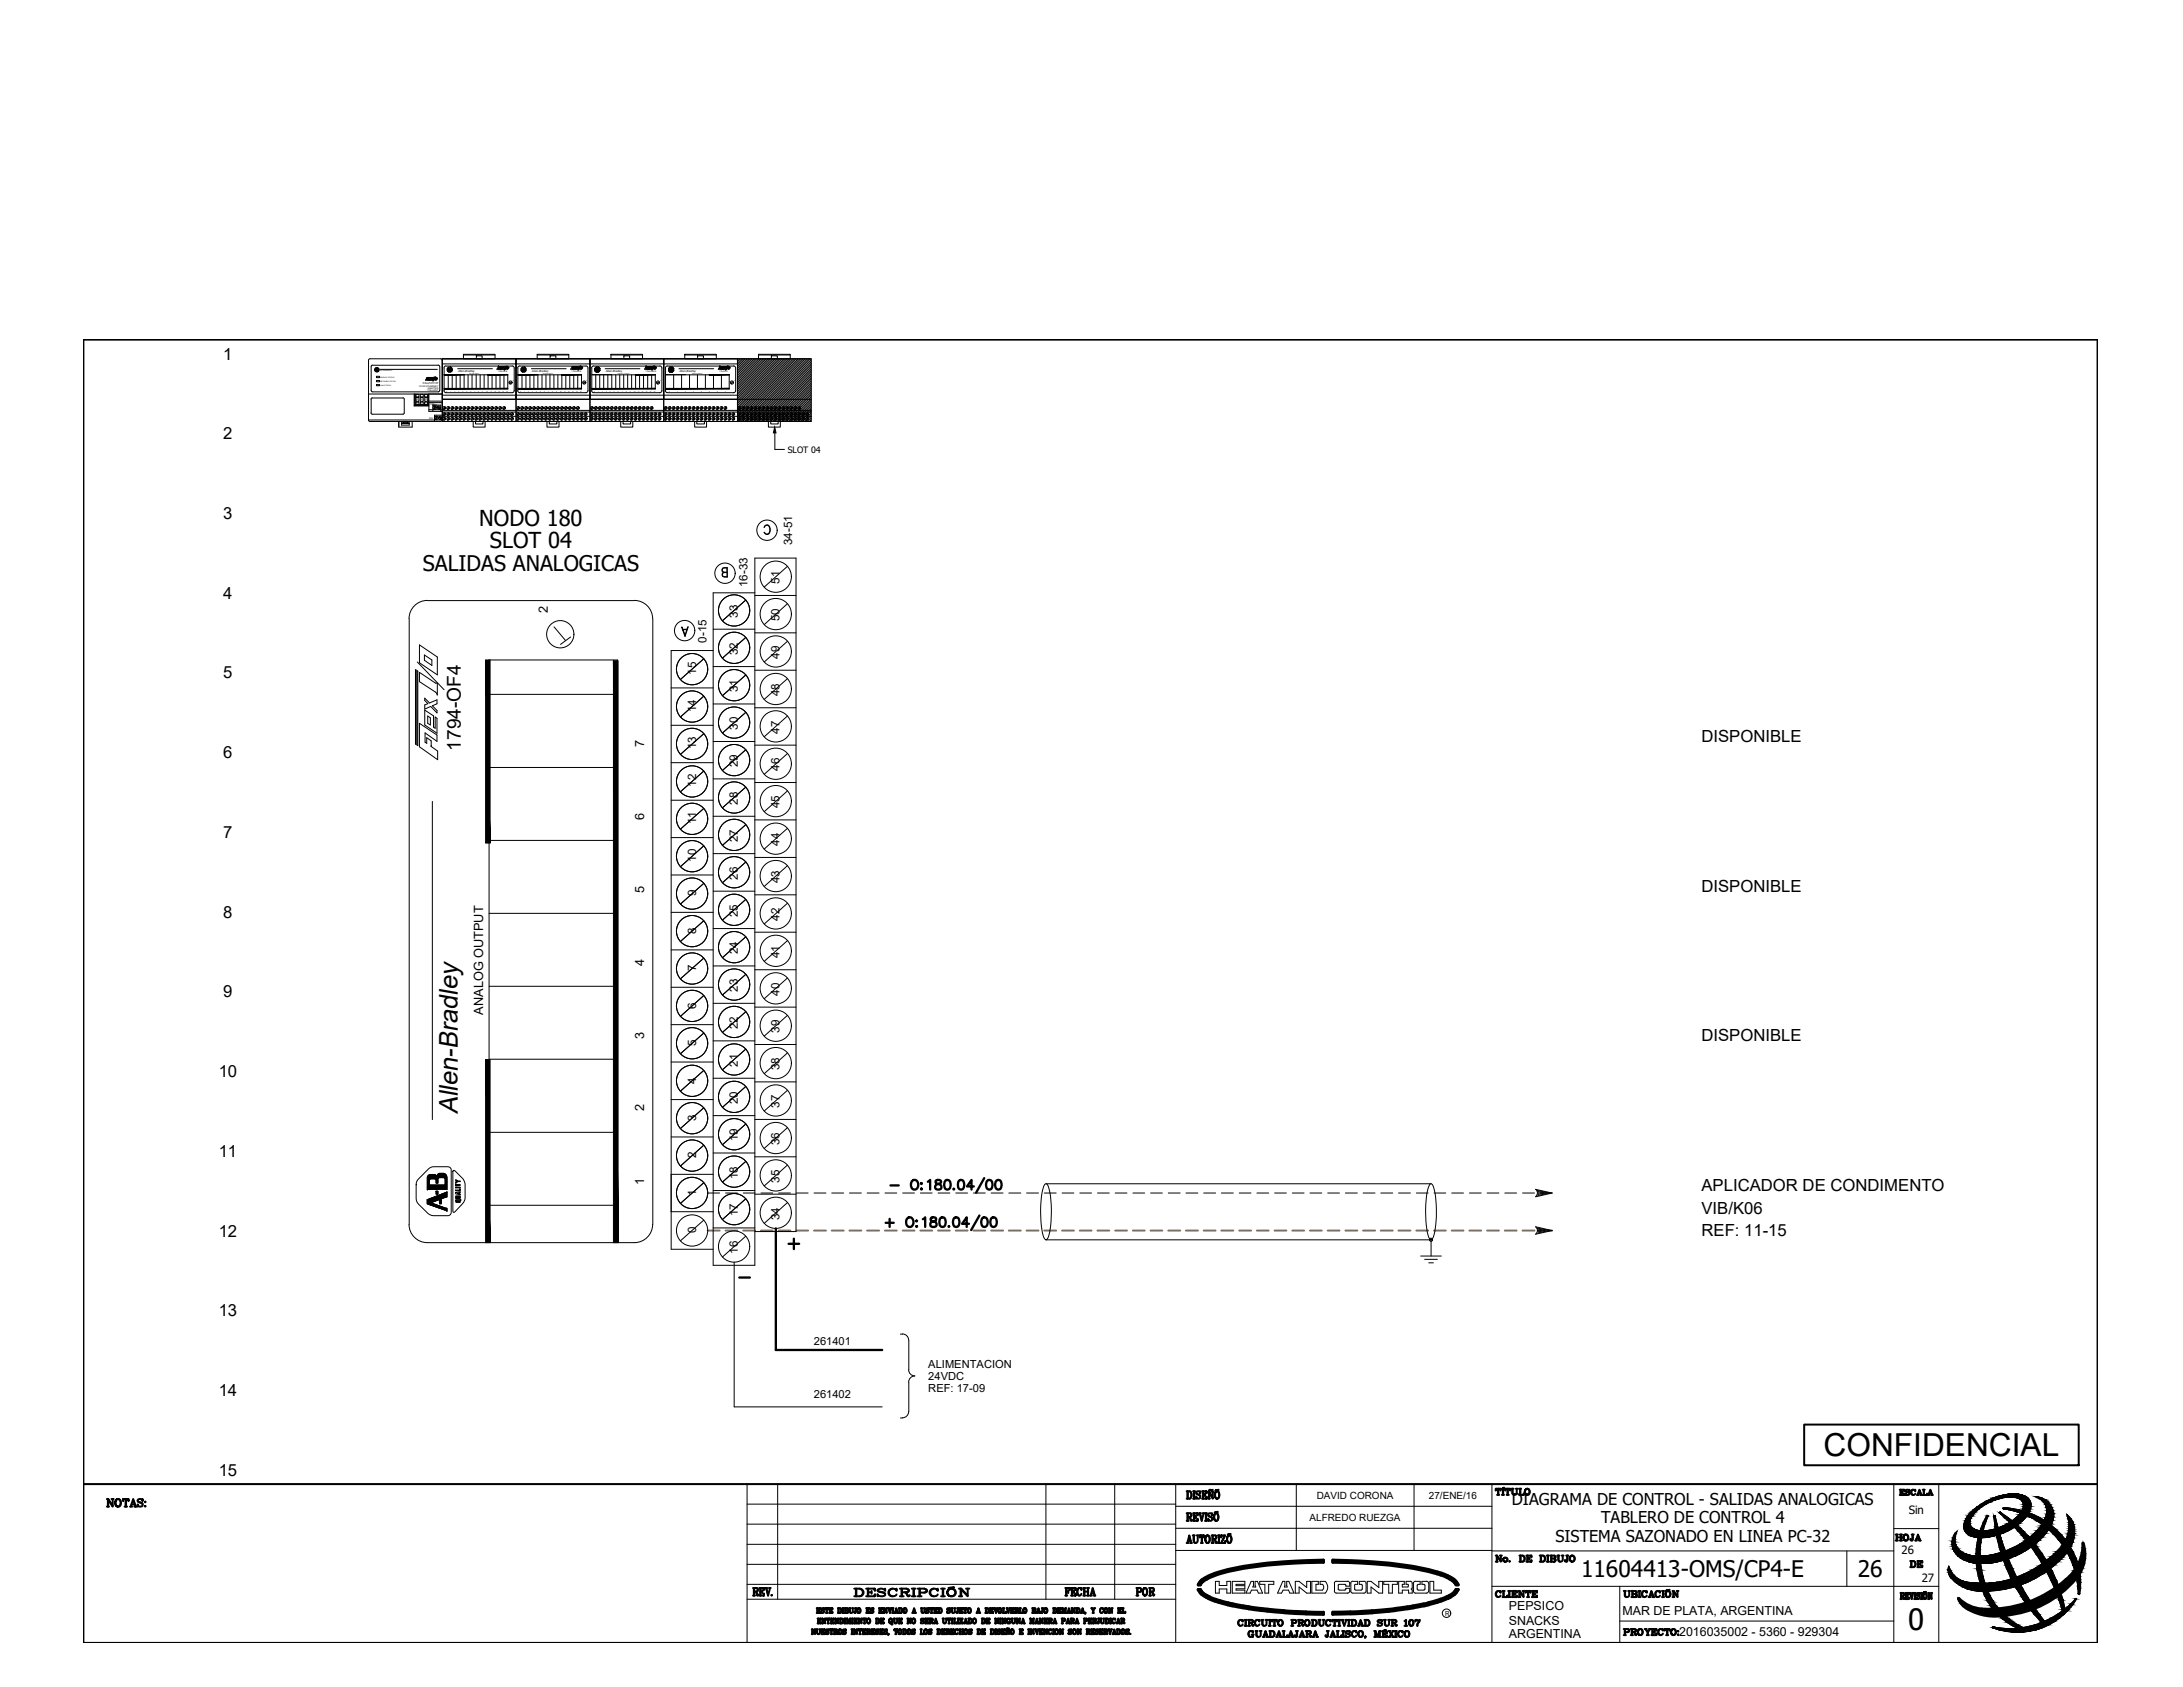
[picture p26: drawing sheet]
<svg xmlns="http://www.w3.org/2000/svg" width="279mm" height="216mm" viewBox="0 0 279 216" stroke-linecap="round" stroke-linejoin="round" font-family="sans-serif">
<defs><g id="words">
<text font-size="4.1" x="233.4" y="186.4">CONFIDENCIAL</text>
<text font-size="3.8" x="244.2" y="208.6">0</text>
<g font-size="3.5">
<text x="241.7" y="198.3">HOJA</text>
<text x="243.8" y="201.8">DE</text>
<text x="144.6" y="205.3">POR</text>
</g>
<text font-size="3.4" x="58.6" y="142.6" transform="rotate(-90 58.6 142.6)">Allen-Bradley</text>
<g font-size="2.9">
<text x="202.4" y="201.8">11604413-OMS/CP4-E</text>
<text x="237.8" y="201.8">26</text>
</g>
<g font-size="2.8">
<text x="61.3" y="67.3">NODO 180</text>
<text x="62.7" y="70.2">SLOT 04</text>
<text x="54.1" y="73.1">SALIDAS ANALOGICAS</text>
</g>
<text font-size="2.6" x="93.8" y="164.7">-</text>
<text font-size="2.4" x="59" y="96.1" transform="rotate(-90 59 96.1)">1794-OF4</text>
<g font-size="2.1">
<text x="28.6" y="46">1</text>
<text x="28.6" y="56.2">2</text>
<text x="28.6" y="66.4">3</text>
<text x="28.6" y="76.6">4</text>
<text x="28.6" y="86.8">5</text>
<text x="217.8" y="95">DISPONIBLE</text>
<text x="28.6" y="97">6</text>
<text x="28.6" y="107.2">7</text>
<text x="28.6" y="117.4">8</text>
<text x="217.8" y="114.1">DISPONIBLE</text>
<text x="28.6" y="127.6">9</text>
<text x="28" y="137.8">10</text>
<text x="217.8" y="133.3">DISPONIBLE</text>
<text x="28" y="148">11</text>
<text x="217.8" y="155.3">VIB/K06</text>
<text x="217.8" y="152.4">APLICADOR DE CONDIMENTO</text>
<text x="28" y="158.2">12</text>
<text x="217.8" y="158.2">REF: 11-15</text>
<text x="28" y="168.5">13</text>
<text x="28" y="178.7">14</text>
<text x="28" y="188.9">15</text>
<text x="193.5" y="192.6">DIAGRAMA DE CONTROL - SALIDAS ANALOGICAS</text>
<text x="199.1" y="197.3">SISTEMA SAZONADO EN LINEA PC-32</text>
<text x="204.9" y="195">TABLERO DE CONTROL 4</text>
</g>
<g font-size="1.6">
<text x="70.1" y="78.5" transform="rotate(-90 70.1 78.5)">2</text>
<text x="82.5" y="95.6" transform="rotate(-90 82.5 95.6)">7</text>
<text x="82.5" y="104.9" transform="rotate(-90 82.5 104.9)">6</text>
<text x="82.5" y="114.2" transform="rotate(-90 82.5 114.2)">5</text>
<text x="82.5" y="123.6" transform="rotate(-90 82.5 123.6)">4</text>
<text x="61.9" y="129.8" transform="rotate(-90 61.9 129.8)">ANALOG OUTPUT</text>
<text x="82.5" y="132.9" transform="rotate(-90 82.5 132.9)">3</text>
<text x="82.5" y="142.2" transform="rotate(-90 82.5 142.2)">2</text>
<text x="82.5" y="151.6" transform="rotate(-90 82.5 151.6)">1</text>
<text x="193.1" y="206">PEPSICO</text>
<text x="193.1" y="207.9">SNACKS</text>
<text x="193.1" y="209.7">ARGENTINA</text>
<text x="207.7" y="206.7">MAR DE PLATA, ARGENTINA</text>
<text x="214.9" y="209.4">2016035002 - 5360 - 929304</text>
</g>
<g font-size="1.5">
<text x="101.4" y="69.8" transform="rotate(-90 101.4 69.8)">34-51</text>
<text x="95.7" y="75.1" transform="rotate(-90 95.7 75.1)">16-33</text>
<text x="99.8" y="74.7" transform="rotate(-90 99.8 74.7)">51</text>
<text x="90.4" y="82.3" transform="rotate(-90 90.4 82.3)">0-15</text>
<text x="94.4" y="83.8" transform="rotate(-90 94.4 83.8)">32</text>
<text x="94.4" y="79" transform="rotate(-90 94.4 79)">33</text>
<text x="99.8" y="79.5" transform="rotate(-90 99.8 79.5)">50</text>
<text x="89.1" y="86.3" transform="rotate(-90 89.1 86.3)">15</text>
<text x="94.4" y="88.6" transform="rotate(-90 94.4 88.6)">31</text>
<text x="99.8" y="89.1" transform="rotate(-90 99.8 89.1)">48</text>
<text x="99.8" y="84.3" transform="rotate(-90 99.8 84.3)">49</text>
<text x="89.1" y="95.9" transform="rotate(-90 89.1 95.9)">13</text>
<text x="89.1" y="91.1" transform="rotate(-90 89.1 91.1)">14</text>
<text x="94.4" y="93.4" transform="rotate(-90 94.4 93.4)">30</text>
<text x="99.8" y="93.9" transform="rotate(-90 99.8 93.9)">47</text>
<text x="89.1" y="100.7" transform="rotate(-90 89.1 100.7)">12</text>
<text x="94.4" y="98.2" transform="rotate(-90 94.4 98.2)">29</text>
<text x="99.8" y="98.7" transform="rotate(-90 99.8 98.7)">46</text>
<text x="89.1" y="105.5" transform="rotate(-90 89.1 105.5)">11</text>
<text x="94.4" y="107.8" transform="rotate(-90 94.4 107.8)">27</text>
<text x="94.4" y="103" transform="rotate(-90 94.4 103)">28</text>
<text x="99.8" y="103.5" transform="rotate(-90 99.8 103.5)">45</text>
<text x="89.1" y="110.3" transform="rotate(-90 89.1 110.3)">10</text>
<text x="94.4" y="112.6" transform="rotate(-90 94.4 112.6)">26</text>
<text x="99.8" y="113" transform="rotate(-90 99.8 113)">43</text>
<text x="99.8" y="108.3" transform="rotate(-90 99.8 108.3)">44</text>
<text x="89.1" y="119.5" transform="rotate(-90 89.1 119.5)">8</text>
<text x="89.1" y="114.7" transform="rotate(-90 89.1 114.7)">9</text>
<text x="94.4" y="117.4" transform="rotate(-90 94.4 117.4)">25</text>
<text x="99.8" y="117.8" transform="rotate(-90 99.8 117.8)">42</text>
<text x="89.1" y="124.3" transform="rotate(-90 89.1 124.3)">7</text>
<text x="94.4" y="122.1" transform="rotate(-90 94.4 122.1)">24</text>
<text x="99.8" y="122.6" transform="rotate(-90 99.8 122.6)">41</text>
<text x="89.1" y="129.1" transform="rotate(-90 89.1 129.1)">6</text>
<text x="94.4" y="131.7" transform="rotate(-90 94.4 131.7)">22</text>
<text x="94.4" y="126.9" transform="rotate(-90 94.4 126.9)">23</text>
<text x="99.8" y="127.4" transform="rotate(-90 99.8 127.4)">40</text>
<text x="89.1" y="133.9" transform="rotate(-90 89.1 133.9)">5</text>
<text x="94.4" y="136.5" transform="rotate(-90 94.4 136.5)">21</text>
<text x="99.8" y="137" transform="rotate(-90 99.8 137)">38</text>
<text x="99.8" y="132.2" transform="rotate(-90 99.8 132.2)">39</text>
<text x="89.1" y="143.5" transform="rotate(-90 89.1 143.5)">3</text>
<text x="89.1" y="138.7" transform="rotate(-90 89.1 138.7)">4</text>
<text x="94.4" y="141.3" transform="rotate(-90 94.4 141.3)">20</text>
<text x="99.8" y="141.8" transform="rotate(-90 99.8 141.8)">37</text>
<text x="89.1" y="148.3" transform="rotate(-90 89.1 148.3)">2</text>
<text x="94.4" y="146.1" transform="rotate(-90 94.4 146.1)">19</text>
<text x="99.8" y="146.6" transform="rotate(-90 99.8 146.6)">36</text>
<text x="89.1" y="153" transform="rotate(-90 89.1 153)">1</text>
<text x="94.4" y="155.7" transform="rotate(-90 94.4 155.7)">17</text>
<text x="94.4" y="150.9" transform="rotate(-90 94.4 150.9)">18</text>
<text x="99.8" y="151.3" transform="rotate(-90 99.8 151.3)">35</text>
<text x="89.1" y="157.8" transform="rotate(-90 89.1 157.8)">0</text>
<text x="94.4" y="160.5" transform="rotate(-90 94.4 160.5)">16</text>
<text x="99.8" y="156.1" transform="rotate(-90 99.8 156.1)">34</text>
<text x="244.3" y="193.8">Sin</text>
<text x="243.4" y="198.9">26</text>
<text x="246" y="202.4">27</text>
</g>
<g font-size="1.4">
<text x="104.2" y="172.1">261401</text>
<text x="104.2" y="179">261402</text>
<text x="118.8" y="178.2">REF: 17-09</text>
<text x="118.8" y="176.6">24VDC</text>
<text x="118.8" y="175">ALIMENTACION</text>
</g>
<g font-size="1.3">
<text x="168.5" y="191.8">DAVID CORONA</text>
<text x="182.9" y="191.8">27/ENE/16</text>
<text x="167.6" y="194.6">ALFREDO RUEZGA</text>
</g>
<text font-size="1.1" x="100.8" y="57.9">SLOT 04</text>
<text font-size=".9" x="185" y="206.8">R</text>
<g font-size=".4">
<text x="58.6" y="47.5">Allen-Bradley</text>
<text x="68.1" y="47.5">Allen-Bradley</text>
<text x="77.5" y="47.5">Allen-Bradley</text>
<text x="87" y="47.5">Allen-Bradley</text>
<text x="53.3" y="51.7">+</text>
<text x="53.3" y="51.3">2</text>
<text x="53.3" y="50.8">-</text>
<text x="53.9" y="51.7">+</text>
<text x="53.9" y="51.3">2</text>
<text x="53.9" y="50.8">-</text>
<text x="54.1" y="49.1">EtherNET/IP</text>
<text x="54.4" y="51.7">+</text>
<text x="54.4" y="51.3">2</text>
<text x="54.4" y="50.8">-</text>
</g>
<g font-size=".3">
<text x="63.7" y="47.6">1794-IB16</text>
<text x="73.2" y="47.6">1794-IB16</text>
<text x="82.6" y="47.6">1794-OB16</text>
<text x="92.1" y="47.6">1794-IF8</text>
<text x="53.6" y="49.5">10/100 ETHERNET</text>
<text x="54.6" y="50.1">1794-AENT</text>
<text x="54.8" y="49.8">ADAPTER</text>
<text x="54.9" y="51.8">COM</text>
<text x="54.9" y="53.6">24V</text>
</g>
<g font-size=".2">
<text x="48.7" y="48.3">MODULE STATUS</text>
<text x="48.7" y="48.8">NETWORK STATUS</text>
<text x="48.7" y="49.4">LINK STATUS</text>
</g>
</g></defs>
<!-- layer: 0 -->
<g fill="none" stroke="#000" stroke-width=".13">
<path d="M10.7 43.5h257.8v146.4h-257.8zM47.2 53.8l.1 .1h9.1l.2-.1M47.2 50.4h9.4M47.5 51.1v1.8M47.6 50.9l-.1 .2M47.7 50.9h3.9M47.7 46.7l-.2 .2v3.1l.2 .2M47.7 46.7h8.4M48 47.2l.1-.2h.3l.1 .2v.2h-.5zM48 47.5h.5l-.3 .1zM48 47.4h.1M48 47.3h.1"/>
<path d="M48 47.3h.2M48.1 47.2h.1M48.1 47.3h.3M48.1 47.2l.1 .2-.1-.1v-.1l-.1 .2zM48.1 47.5h.1M48.2 47.5h.1M48.2 47.2h-.1M48.2 47.4h.1M48.2 48.2h.4v.1h-.4zM48.2 48.7h.4v.2h-.4zM48.2 49.2h.4v.2h-.4zM48.2 47.3h.1"/>
<path d="M48.2 47.2h.2v.2h-.1zM48.2 47.5h.1zM48.2 47.2h.2M48.3 47.5h.1M48.3 47.2h.1M48.3 47.3h.1M48.3 47.4h.1M48.3 47.2l.1 .2zM48.3 47.5h.1zM48.4 47.2h.1M48.4 47.3h.1M48.4 47.4h.1"/>
<path d="M48.6 47.3h7.4M51 53.9v.8h1.8v-.8M51.4 53.9v.5h1v-.5M51.4 54.2h1M51.5 53.9h.7v.2h-.7zM51.6 50.9l.1 .2v1.9h-4.1l-.1-.2M53 50.4v1.6h1.9M53.1 50.4v1.5h1.8M53.2 50.4v1.4h1.6v-1.4M53.2 51.4h.4v.4h-.4zM53.2 50.9h.4v.5h-.4zM53.2 50.5h.4v.3h-.4z"/>
<path d="M53.8 51.4h.4v.4h-.4zM53.8 50.9h.4v.5h-.4zM53.8 50.5h.4v.3h-.4zM54.3 51.4h.4v.4h-.4zM54.3 50.5h.4v.3h-.4zM54.4 50.9h.3v.5h-.3zM54.6 48.4h1.1M54.7 48.3h1M54.7 48.6h.1M54.7 48.6h.4M54.7 48.6l.1-.1-.4 .1 .2-.2h.4l-.2 .2M54.8 48.6h.1"/>
<path d="M54.9 50.4v2.2h1.7M54.9 51.3h1.7M54.9 52.4h1.7M54.9 51.5h1.7M54.9 48.5h.2M55 48.5h.1M55 48.6h.1M55.1 48.4v.1M55.1 48.6h.1M55.1 48.5h.1M55.1 48.5h.2M55.1 48.5l-.2 .1h.1"/>
<path d="M55.1 48.5l-.1 .1M55.2 48.5h.1M55.3 48.5h.1M55.3 48.5h-.1l.1 .1h-.2M55.3 48.4h.1M55.4 48.6h.1M55.4 48.6h-.1M55.4 52.6v-.8h1v.8M55.4 48.7l.4-.3zM55.5 48.6h.1M55.5 48.4l-.1 .2M55.5 48.4h.1"/>
<path d="M55.5 48.4h.2M55.6 48.4l-.1 .2M55.6 48.4h.1M55.7 48.4h.1M55.7 52l-.2 .4M55.7 48.3h.1M55.8 48.6h.1M55.8 52l-.1 .4M55.8 48.4h.1M55.9 53.3l-.2 .4M55.9 48.5l-.1 .1M55.9 48.6h-.1"/>
<path d="M55.9 48.5h.1M55.9 48.4l.1 .1M56 48.4h-.2l-.1 .2h.1M56 52.1l.3 .3M56 53.3l-.2 .4M56 48.5l-.1 .1M56 52l.4 .3M56.1 46.7l.2 .2v3.1l-.2 .2h-8.4M56.2 53.4l.3 .3M56.2 53.3l.4 .3M56.6 46.1l-.2-.2-9.2 .1v7.8M56.6 45.9h9.4v8h-9.4z"/>
<path d="M56.6 45.9h9.4v5.2h-9.4zM56.6 53.1h-1v.8M56.6 53.3h47.2l-.6 .6M56.6 51.1h47.2M56.6 45.9h47.2M56.6 53.9h47.2M56.6 46.6h37.8M56.6 50.6h37.8M56.6 46.1v7.7l-9.4-.1M56.6 52.7h47.2M56.6 52.5h47.2M56.8 50l.1 .2 .2 .1h8.5l.2-.2v-.1"/>
<path d="M56.8 48h8.2v1.8h-8.2M56.9 52.8l-.2 .4M56.9 53.4l-.1 .3M56.9 52.1l-.1 .3M57 52.9l-.2 .3M57 53.5l-.2 .3M57 52.1l-.2 .3M57.1 46.8l-.2 .2-.1 .1v2.9M57.1 46.8h8.5M57.2 47.1l.2-.1h.3l.2 .1v.3h-.7zM57.3 47.5h.6l-.2 .1h-.3zM57.3 47.4h.1"/>
<path d="M57.3 47.3h.1M57.3 47.2h.2M57.3 47.2h.1M57.4 47.1h.1M57.4 47.2h.1M57.4 48v1.8M57.4 47.1l.2 .3-.2-.1v-.1l-.1 .2zM57.4 47.3h.1M57.4 47.5h.1M57.4 47.5l.1 .1zM57.4 52.8l-.2 .4M57.4 53.4l-.1 .3"/>
<path d="M57.4 52.1l-.1 .3M57.4 47.2h.2M57.5 47.5v.1zM57.5 52.9l-.2 .3M57.5 47.4h.1M57.5 47.4h.3M57.5 53.5l-.2 .3M57.5 52.1l-.2 .3M57.5 47.5l.1 .1zM57.6 47.2h.1M57.5 47.5h.1M57.6 47.5v.1z"/>
<path d="M57.6 47.3h-.3M57.6 47.1h.2v.3h-.2zM57.6 47.1h.2M57.6 47.2h.2M57.6 47.3h.2M57.6 47.3h.1M57.6 47.4h.2M57.6 47.1h.1v.2v.1h-.1zM57.6 47.5l.1 .1zM57.7 47.5v.1zM57.7 47.2h.1M57.7 47.3h.1"/>
<path d="M57.9 48v1.8M57.9 52.8l-.2 .4M57.9 53.4l-.1 .3M57.9 52.1l-.1 .3M58 52.9l-.2 .3M58 53.5l-.2 .3M58 52.1l-.2 .3M58.4 48v1.8M58.4 52.8l-.1 .4M58.4 53.4l-.1 .3M58.4 52.1l-.1 .3M58.5 53.5l-.2 .3"/>
<path d="M58.5 52.9l-.2 .3M58.5 52.1l-.2 .3M58.6 47.2h4.4M58.9 48v1.8M59 53.4l-.2 .3M59 52.8l-.2 .4M59 52.1l-.2 .3M59 53.5l-.1 .3M59 52.9l-.1 .3M59 52.1l-.1 .3M59.3 45.3h4.1v.6h-4.1zM59.3 45.4h4.1"/>
<path d="M59.4 48v1.8M59.5 53.4l-.2 .3M59.5 52.8l-.2 .4M59.5 52.1l-.2 .3M59.5 53.5l-.1 .3M59.5 52.9l-.1 .3M59.5 52.1l-.1 .3M59.9 48v1.8M60 53.4l-.2 .3M60 52.8l-.2 .4M60 52.1l-.2 .3M60 53.5l-.1 .3"/>
<path d="M60 52.9l-.1 .3M60.1 52.1l-.2 .3M60.4 48v1.8M60.5 53.4l-.2 .3M60.5 52.8l-.2 .4M60.5 52.1l-.2 .3M60.5 53.5l-.1 .3M60.5 52.9l-.1 .3M60.6 53.9h1.5v.8h-1.5zM60.6 52.1l-.2 .3M60.9 53.9h.9v.4h-.9zM60.9 48v1.8"/>
<path d="M61 45.5h.7v.4h-.7zM61 53.4l-.2 .3M61 52.8l-.2 .4M61 52.1l-.2 .3M61.1 53.5l-.2 .3M61.1 52.9l-.2 .3M61.1 52.1l-.2 .3M61.5 48v1.8M61.5 53.4l-.2 .3M61.5 52.8l-.2 .4M61.5 52.1l-.2 .3M61.6 52.9l-.2 .3"/>
<path d="M61.6 53.5l-.2 .3M61.6 52.1l-.2 .3M62 48v1.8M62 52.8l-.2 .4M62 53.4l-.1 .3M62 52.1l-.1 .3M62.1 52.9l-.2 .3M62.1 53.5l-.2 .3M62.1 52.1l-.2 .3M62.5 48v1.8M62.5 52.8l-.2 .4M62.5 53.4l-.1 .3"/>
<path d="M62.5 52.1l-.1 .3M62.6 52.9l-.2 .3M62.6 53.5l-.2 .3M62.6 52.1l-.2 .3M63 48v1.8M63 52.8l-.1 .4M63 53.4l-.1 .3M63 52.1l-.1 .3M63.1 52.9l-.2 .3M63.1 53.5l-.2 .3M63.1 52.1l-.2 .3M63.5 48v1.8"/>
<path d="M63.5 52.8l-.1 .4M63.5 53.4l-.1 .3M63.5 52.1l-.1 .3M63.6 53.5l-.2 .3M63.6 52.9l-.2 .3M63.6 52.1l-.2 .3M63.8 47h.1M63.8 47h1M63.8 47.3h.1M63.8 46.9h.1M63.8 46.9h1M63.9 47.2h-.1"/>
<path d="M63.9 47.2l.1-.1h-.2v.1l-.2 .1 .2-.3h.3l-.2 .3h-.1M64 47.2h.1M64 47.3h.3M64 48v1.8M64.1 53.4l-.2 .3M64.1 52.8l-.2 .4M64.1 52.1l-.2 .3M64.1 47l-.1 .1M64.1 47.1h.4M64.1 47.1h.1M64.1 47.2h.1M64.1 53.5l-.1 .3"/>
<path d="M64.1 52.9l-.1 .3M64.1 52.1l-.1 .3M64.1 47.2v.1M64.2 47.2h-.1M64.2 47.2h.1M64.2 47.2h-.2M64.2 47l-.1 .3 .1-.2M64.2 47.1h.1M64.3 47.3h.1M64.3 47.1h.1M64.4 47.1v.2h-.1M64.4 47h.1"/>
<path d="M64.5 47.1h.1M64.5 47.3h.1M64.5 48v1.8M64.5 47.2v.1M64.5 47.3l.4-.3zM64.6 53.4l-.2 .3M64.6 52.8l-.2 .4M64.6 52.1l-.2 .3M64.6 47.2v.1M64.6 47.3h.1M64.6 53.5l-.1 .3M64.6 52.9l-.1 .3"/>
<path d="M64.6 52.1l-.1 .3M64.6 47l-.1 .3M64.7 47h.1M64.8 47l-.2 .3M64.8 47h.1M64.8 47.2l.1 .1M64.9 47.2h.1M64.9 47h.1M65 47h.1M65 47.1l-.1 .1M65 47.1h.1M65.1 47.1l-.2 .1"/>
<path d="M65.1 53.4l-.2 .3M65.1 52.8l-.2 .4M65.1 47v.1M65.1 47h-.2l-.1 .2M65.1 53.5l-.1 .3M65.1 52.9l-.1 .3M65.2 49l.1 .1M65.5 48.9l-.2 .2M65.5 46.8l.3 .2v.1v2.9M65.6 53.4l-.2 .3M65.6 52.8l-.2 .4M65.6 53.5l-.1 .3"/>
<path d="M65.6 52.9l-.1 .3M66 45.9h9.5v8h-9.5zM66 45.9h9.5v5.2h-9.5zM66.3 50l.1 .2 .1 .1h8.5l.2-.2 .1-.1M66.3 48h8.1v1.8h-8.1M66.3 52.8l-.1 .4M66.4 52.1l-.2 .3M66.4 53.4l-.2 .3M66.4 52.9l-.1 .3M66.4 53.5l-.1 .3M66.4 52.1l-.1 .3M66.5 46.8l-.2 .2v.1v2.9"/>
<path d="M66.5 46.8h8.5M66.7 47.2l.2-.2h.2l.2 .1 .1 .3h-.7zM66.7 47.5h.6l-.2 .1h-.2zM66.7 47.4h.1M66.7 47.3h.1M66.8 47.3h.2M66.8 47.2h.1M66.8 47.1h.1M66.8 48v1.8M66.8 47.1l.2 .3-.2-.1 .1-.1-.2 .2zM66.9 47.5v.1zM66.9 52.8l-.2 .4"/>
<path d="M66.9 47.5h.1M66.9 53.4l-.2 .3M66.9 52.1l-.2 .3M66.9 47.2h.1M66.9 47.4h.1M66.9 47.4h.3M66.9 53.5l-.1 .3M66.9 52.9l-.1 .3M66.9 52.1l-.1 .3M67 47.2h.1M67 47.5h.1M67 47.5v.1z"/>
<path d="M67 47.1h.2v.3h-.2zM67 47.1h.2M67 47.3h.1M67 47.4h.3M67.1 47.5h.1M67.1 47.1l.1 .1v.2h-.1zM67.1 47.5v.1zM67.1 47.2h.1M67.1 47.3h.2M67.2 47.2h.1M67.2 47.3h.1M67.3 48v1.8"/>
<path d="M67.4 53.4l-.2 .3M67.4 52.8l-.2 .4M67.4 52.1l-.2 .3M67.4 53.5l-.1 .3M67.4 52.9l-.1 .3M67.4 52.1l-.1 .3M67.8 48v1.8M67.9 53.4l-.2 .3M67.9 52.8l-.2 .4M67.9 52.1l-.2 .3M68 53.5l-.2 .3M68 52.9l-.2 .3"/>
<path d="M68 52.1l-.2 .3M68 47.2h4.5M68.3 48v1.8M68.4 53.4l-.2 .3M68.4 52.8l-.2 .4M68.4 52.1l-.2 .3M68.5 53.5l-.2 .3M68.5 52.9l-.2 .3M68.5 52.1l-.2 .3M68.8 45.3h4v.6h-4zM68.8 45.4h4M68.8 48v1.8"/>
<path d="M68.9 53.4l-.2 .3M68.9 52.8l-.2 .4M68.9 52.1l-.1 .3M69 53.5l-.2 .3M69 52.9l-.2 .3M69 52.1l-.2 .3M69.4 48v1.8M69.4 53.4l-.2 .3M69.4 52.8l-.2 .4M69.4 52.1l-.1 .3M69.5 53.5l-.2 .3M69.5 52.9l-.2 .3"/>
<path d="M69.5 52.1l-.2 .3M69.9 48v1.8M69.9 53.4l-.1 .3M69.9 52.8l-.1 .4M69.9 52.1l-.1 .3M70 52.9l-.2 .3M70 53.9h1.6v.8h-1.6zM70 53.5l-.2 .3M70 52.1l-.2 .3M70.3 53.9h1v.4h-1zM70.4 48v1.8M70.4 45.5h.7v.4h-.7z"/>
<path d="M70.4 52.8l-.1 .4M70.4 53.4l-.1 .3M70.4 52.1l-.1 .3M70.5 52.9l-.2 .3M70.5 53.5l-.2 .3M70.5 52.1l-.2 .3M70.9 48v1.8M70.9 52.8l-.1 .4M71 53.4l-.2 .3M71 52.1l-.2 .3M71 52.9l-.2 .3M71 53.5l-.1 .3"/>
<path d="M71 52.1l-.1 .3M71.4 48v1.8M71.4 52.8l-.1 .4M71.5 53.4l-.2 .3M71.5 52.1l-.2 .3M71.5 52.9l-.1 .3M71.5 53.5l-.1 .3M71.5 52.1l-.1 .3M71.9 48v1.8M72 52.8l-.2 .4M72 53.4l-.2 .3M72 52.1l-.2 .3"/>
<path d="M72 53.5l-.1 .3M72 52.9l-.1 .3M72 52.1l-.1 .3M72.4 48v1.8M72.5 52.8l-.2 .4M72.5 53.4l-.2 .3M72.5 52.1l-.2 .3M72.5 53.5l-.1 .3M72.5 52.9l-.1 .3M72.5 52.1l-.1 .3M72.9 48v1.8M73 53.4l-.2 .3"/>
<path d="M73 52.8l-.2 .4M73 52.1l-.2 .3M73.1 53.5l-.2 .3M73.1 52.9l-.2 .3M73.1 52.1l-.2 .3M73.2 47h1.1M73.2 46.9h1.1M73.3 47.3h.1M73.3 47.3h.4M73.3 47.2h-.1M73.3 47.2l.1-.1-.4 .2 .2-.3h.3l-.1 .3M73.4 47.2h.1"/>
<path d="M73.4 48v1.8M73.5 53.4l-.2 .3M73.5 52.8l-.2 .4M73.5 52.1l-.2 .3M73.5 47.2h.1M73.5 47v.1M73.5 47.1h.1M73.6 47.2h.1M73.6 53.5l-.2 .3M73.6 52.9l-.2 .3M73.6 47.2v.1M73.6 47.1h.1"/>
<path d="M73.6 52.1l-.2 .3M73.6 47v.3l.1-.2M73.7 47.2v.1M73.7 47.1h.1M73.7 47.1h.2M73.7 47.3h.1M73.8 47.1h.1M73.9 47h.1M73.9 47.1h.1M73.9 47.1h-.1l.1 .2-.2-.1M73.9 47.3h.1M73.9 47.3h.2"/>
<path d="M73.9 48v1.8M74 47.2l-.1 .1M74 47.3l.4-.3zM74 53.4l-.2 .3M74 52.8l-.2 .4M74 52.1l-.1 .3M74.1 53.5l-.2 .3M74.1 52.9l-.2 .3M74.1 47h.1M74.1 47.3h.1M74.1 52.1l-.2 .3M74.1 47l-.1 .3"/>
<path d="M74.2 47l-.1 .2M74.2 47h.1M74.2 47.2l.2 .1M74.3 47h.1M74.3 46.9h.1M74.4 47.2h.1M74.4 47h.1M74.4 47l-.1 .2M74.5 47h.1M74.5 47.1l-.2 .1M74.5 47.1h.1M74.5 47.1l-.1 .1"/>
<path d="M74.5 53.4l-.2 .3M74.5 52.8l-.2 .4M74.5 47l.1 .1M74.6 47.1l-.2 .1M74.6 53.5l-.2 .3M74.6 52.9l-.2 .3M74.6 49l.1 .1M74.9 48.9l-.2 .2M75 46.8l.1 .1 .2 .2v2.9M75 53.4l-.1 .3M75 52.8l-.1 .4M75.1 52.9l-.2 .3"/>
<path d="M75.1 53.5l-.2 .3M75.5 45.9h9.4v8h-9.4zM75.5 45.9h9.4v5.2h-9.4zM75.7 50l.2 .2 .1 .1h8.5M75.7 47.9l8.2 .1v1.8h-8.2M75.7 47.1v2.9M75.8 52.1l-.2 .3M75.8 53.4l-.2 .3M75.8 52.8l-.2 .4M75.9 53.5l-.2 .3M75.9 52.9l-.2 .3M75.9 52.1l-.2 .3"/>
<path d="M76 46.8l-.2 .2-.1 .1M76 46.8h8.5M76.2 47.5h.1M76.2 47.4h.1M76.2 47.5l.1 .1h.3l.1-.1M76.2 47.3h.1M76.2 47.4l.1-.3 .1 .3M76.2 47.3h.2M76.2 47.2h.2M76.2 47.2h.1M76.2 47.1h.2M76.2 48v1.8"/>
<path d="M76.3 47.3h.1M76.3 47.5h.1M76.3 47.6h.1M76.3 47.6h.2M76.3 47.5v.1M76.3 53.4l-.2 .3M76.3 52.8l-.2 .4M76.3 52.1l-.2 .3M76.3 47.2h.1M76.3 47.3v-.1l-.1 .2M76.4 47.4h.1M76.4 47.3v.1"/>
<path d="M76.4 47.6h.1M76.4 47.5h.1M76.4 53.5l-.2 .3M76.4 52.9l-.2 .3M76.4 52.1l-.2 .3M76.4 47.5v.1M76.4 47.3h-.2M76.5 47.5h.1M76.5 47.5v.1M76.5 47.6h.1M76.5 47.4h.1M76.5 47.1h.1"/>
<path d="M76.5 47.2h.1M76.5 47.2h.2M76.5 47.3h.2v.1M76.5 47.3h.1M76.5 47.4h.2M76.5 47.1h.2M76.5 47.1v.3M76.6 47.5h.1M76.6 47.2v.1M76.6 47.6h.1M76.6 47h-.3l-.2 .2v.2h.7v-.3M76.6 47h.1"/>
<path d="M76.6 47.5v.1M76.6 47.2h.1M76.6 47.1h.1M76.6 47l.2 .1M76.6 47.4h.1M76.6 47.3h.1M76.6 47.1v.2M76.7 47.3h.1M76.7 47.1h.1M76.7 47.2h.1M76.7 47.2h-.1M76.7 47.2l-.1 .2"/>
<path d="M76.7 47.1v.1M76.7 47.4h.1M76.7 47.5h.1M76.8 48v1.8M76.8 47.1v.1M76.8 47.4h.1M76.8 53.4l-.1 .3M76.8 52.8l-.1 .4M76.8 52.1l-.1 .3M76.9 53.5l-.2 .3M76.9 52.9l-.2 .3M76.9 52.1l-.2 .3"/>
<path d="M77.3 48v1.8M77.3 53.4l-.1 .3M77.3 52.8l-.1 .4M77.4 52.1l-.2 .3M77.4 53.5l-.2 .3M77.4 52.9l-.2 .3M77.5 47.2h4.4M77.8 48v1.8M77.8 53.4l-.1 .3M77.8 52.8l-.1 .4M77.9 52.1l-.2 .3M77.9 53.5l-.1 .3"/>
<path d="M77.9 52.9l-.2 .3M77.9 52.1l-.1 .3M78.2 45.3h4v.6h-4zM78.2 45.4h4M78.3 48v1.8M78.3 53.4l-.1 .3M78.3 52.8l-.1 .4M78.4 52.1l-.2 .3M78.4 52.9l-.2 .3M78.4 53.5l-.1 .3M78.4 52.1l-.1 .3M78.8 48v1.8"/>
<path d="M78.9 52.8l-.2 .4M78.9 53.4l-.2 .3M78.9 52.1l-.2 .3M78.9 52.9l-.2 .3M78.9 53.5l-.1 .3M78.9 52.1l-.1 .3M79.3 48v1.8M79.4 52.8l-.2 .4M79.4 53.4l-.2 .3M79.4 52.1l-.2 .3M79.4 52.9l-.1 .3M79.4 53.9h1.6v.8h-1.6z"/>
<path d="M79.4 53.5l-.1 .3M79.4 52.1l-.1 .3M79.7 53.9h1v.4h-1zM79.8 48v1.8M79.8 45.5h.8v.4h-.8zM79.9 52.8l-.2 .4M79.9 53.4l-.2 .3M79.9 52.1l-.2 .3M79.9 52.9l-.1 .3M80 53.5l-.2 .3M80 52.1l-.2 .3M80.3 48v1.8"/>
<path d="M80.4 52.8l-.2 .4M80.4 53.4l-.2 .3M80.4 52.1l-.2 .3M80.5 53.5l-.2 .3M80.5 52.9l-.2 .3M80.5 52.1l-.2 .3M80.8 48v1.8M80.9 52.8l-.2 .4M80.9 53.4l-.2 .3M80.9 52.1l-.2 .3M81 53.5l-.2 .3M81 52.9l-.2 .3"/>
<path d="M81 52.1l-.2 .3M81.4 48v1.8M81.4 53.4l-.2 .3M81.4 52.8l-.2 .4M81.4 52.1l-.2 .3M81.5 53.5l-.2 .3M81.5 52.9l-.2 .3M81.5 52.1l-.2 .3M81.9 48v1.8M81.9 53.4l-.1 .3M81.9 52.8l-.1 .4M81.9 52.1l-.1 .3"/>
<path d="M82 53.5l-.2 .3M82 52.9l-.2 .3M82 52.1l-.2 .3M82.4 48v1.8M82.4 53.4l-.1 .3M82.4 52.8l-.1 .4M82.5 52.1l-.2 .3M82.5 53.5l-.2 .3M82.5 52.9l-.2 .3M82.7 47h.1M82.7 47h1M82.7 47.3h.1"/>
<path d="M82.7 46.9h.1M82.7 47.3h.4M82.7 46.9h1M82.7 47.2h.1M82.7 47.2l.2-.1-.4 .2 .1-.3h.4l-.2 .3M82.8 47.2h.1M82.9 48v1.8M82.9 53.4l-.1 .3M82.9 52.8l-.1 .4M82.9 47v.1M83 52.1l-.2 .3M83 47.1h.1"/>
<path d="M83 47.2h.1M83 53.5l-.1 .3M83 52.9l-.2 .3M83 52.1l-.1 .3M83 47.2v.1M83.1 47v.1M83.1 47.1h.1M83.1 47.1l-.2 .1M83.1 47.1h.3M83.1 47.3h.1M83.1 47.1l-.1 .1M83.3 47.1v.2h-.2"/>
<path d="M83.3 47h.1M83.4 47.1h.1M83.4 47.3h.1M83.4 47.2v.1M83.4 48v1.8M83.4 53.4l-.1 .3M83.4 52.8l-.1 .4M83.4 47.3l.4-.3zM83.5 52.1l-.2 .3M83.5 52.9l-.2 .3M83.5 47h.1M83.5 47.3h.1"/>
<path d="M83.5 53.5l-.1 .3M83.5 52.1l-.1 .3M83.5 47h.2M83.6 47l-.2 .3M83.7 47l-.2 .2M83.7 47h-.1M83.7 47h.1M83.7 47.2l.1 .1M83.7 46.9h.1M83.8 47.2h.1M83.8 47h.1M83.9 47l-.2 .2"/>
<path d="M83.9 47h.1M83.9 47.1l-.1 .1M83.9 47.1h.1M84 52.8l-.2 .4M84 47v.1M84 53.4l-.2 .3M84 47.1l-.2 .1M84 52.9l-.2 .3M84 53.5l-.1 .3M84.1 49l.1 .1M84.3 48.9l-.2 .2M84.5 46.8l.2 .2v.1v2.9"/>
<path d="M84.5 52.8l-.2 .4M84.5 53.4l-.2 .3M84.5 52.9l-.1 .3M84.5 53.5l-.1 .3M84.7 50l-.1 .2-.1 .1M84.9 45.9h9.5v8h-9.5zM84.9 45.9h9.5v5.2h-9.5zM85.2 50l.1 .2 .1 .1h8.5M85.2 47.9l8.1 .1v1.8h-8.1M85.2 47.1v2.9M85.2 52.1l-.1 .3M85.2 53.4l-.1 .3"/>
<path d="M85.2 52.8l-.1 .4M85.3 53.5l-.2 .3M85.3 52.9l-.2 .3M85.3 52.1l-.1 .3M85.4 46.8l-.2 .2v.1M85.4 46.8h8.5M85.6 47.1l.2-.1h.3l.1 .1v.3h-.6zM85.6 47.4h.1M85.6 47.5l.2 .1h.2l.2-.1M85.6 47.4l.2-.3 .1 .3M85.6 47.3h.3M85.7 47.4h.1"/>
<path d="M85.7 47.2h.1M85.7 47.3h.1M85.7 47.1h.1M85.7 47.5h.1M85.7 47.6h.1M85.7 47.5v.1M85.8 47.6h.1M85.8 47.5h.1M85.8 53.4l-.2 .3M85.8 52.8l-.2 .4M85.8 47.2h.1M85.8 47.5v.1"/>
<path d="M85.8 52.1l-.2 .3M85.8 47.3l-.1-.1v.2M85.8 47.4h.1M85.8 47.3v.1M85.8 53.5l-.2 .3M85.8 52.9l-.2 .3M85.8 52.1l-.1 .3M85.9 47.6h.1M85.9 47.3h-.3M85.9 47.5l-.1 .1M85.9 47.4h.1M85.9 47.5v.1"/>
<path d="M85.9 47.1h.1M85.9 47.2h.1M85.9 47.3h.1M85.9 47.4h.2M85.9 47.1h.2M85.9 47.5h.1M86 47.6h.1M86 47.1v.3M86 47.5h.1M86 47.2v.1M86 47.5v.1M86 47.2h.1"/>
<path d="M86 47.1h.1M86.1 47.4h.1M86.1 47.2h.1M86.1 47.1v.2M86.1 47.3h.1M86.1 47.3v.1M86.1 47.1h.1M86.1 47.1h-.2v.3M86.1 47.2v.1M86.1 47.2l-.2 .1M86.1 47.3h-.5M86.1 47.1v.3"/>
<path d="M86.2 47.5h.1M86.2 48v1.8M86.2 47.1v.1M86.3 53.4l-.2 .3M86.3 52.8l-.2 .4M86.3 52.1l-.2 .3M86.3 53.5l-.1 .3M86.3 52.9l-.1 .3M86.3 52.1l-.1 .3M86.8 53.4l-.2 .3M86.8 52.8l-.2 .4M86.8 52.1l-.2 .3"/>
<path d="M86.8 52.9l-.1 .3M86.9 53.5l-.2 .3M86.9 52.1l-.2 .3M86.9 47.2h4.4M87.2 48v1.8M87.3 52.8l-.2 .4M87.3 53.4l-.2 .3M87.3 52.1l-.2 .3M87.3 52.9l-.1 .3M87.4 53.5l-.2 .3M87.4 52.1l-.2 .3M87.6 45.3h4.1v.6h-4.1z"/>
<path d="M87.6 45.4h4.1M87.8 52.8l-.2 .4M87.8 53.4l-.2 .3M87.8 52.1l-.2 .3M87.8 52.9l-.1 .3M87.9 53.5l-.2 .3M87.9 52.1l-.2 .3M88.3 48v1.8M88.3 52.8l-.2 .4M88.3 53.4l-.2 .3M88.3 52.1l-.2 .3M88.4 52.9l-.2 .3"/>
<path d="M88.4 53.5l-.2 .3M88.4 52.1l-.2 .3M88.8 52.8l-.2 .4M88.8 53.4l-.1 .3M88.8 52.1l-.1 .3M88.9 53.5l-.2 .3M88.9 52.9l-.2 .3M88.9 52.1l-.2 .3M88.9 53.9h1.5v.8h-1.5zM89.2 53.9h1v.4h-1zM89.3 48v1.8M89.3 45.5h.7v.4h-.7z"/>
<path d="M89.3 52.8l-.1 .4M89.3 53.4l-.1 .3M89.3 52.1l-.1 .3M89.4 53.5l-.2 .3M89.4 52.9l-.2 .3M89.4 52.1l-.2 .3M89.8 53.4l-.1 .3M89.8 52.8l-.1 .4M89.8 52.1l-.1 .3M89.9 53.5l-.2 .3M89.9 52.9l-.2 .3M89.9 52.1l-.1 .3"/>
<path d="M90.3 48v1.8M90.3 53.4l-.1 .3M90.3 52.8l-.1 .4M90.3 52.1l-.1 .3M90.4 53.5l-.2 .3M90.4 52.9l-.2 .3M90.4 52.1l-.1 .3M90.9 53.4l-.2 .3M90.9 52.8l-.2 .4M90.9 52.1l-.2 .3M90.9 53.5l-.2 .3M90.9 52.9l-.2 .3"/>
<path d="M90.9 52.1l-.1 .3M91.3 48v1.8M91.4 53.4l-.2 .3M91.4 52.8l-.2 .4M91.4 52.1l-.2 .3M91.4 53.5l-.1 .3M91.4 52.9l-.1 .3M91.4 52.1l-.1 .3M91.9 53.4l-.2 .3M91.9 52.8l-.2 .4M91.9 52.1l-.2 .3M91.9 52.9l-.1 .3"/>
<path d="M92 53.5l-.2 .3M92 52.1l-.2 .3M92.1 47h.1M92.1 47h1M92.1 47.3h.1M92.1 46.9h.1M92.1 47.3h.5M92.1 46.9h1.1M92.2 47.2h-.1M92.2 47.2l.1-.1h-.1v.1l-.3 .1 .2-.3h.3l-.1 .3M92.3 47.2h.1M92.3 48v1.8"/>
<path d="M92.4 52.8l-.2 .4M92.4 47.2h.1M92.4 47v.1M92.4 53.4l-.2 .3M92.4 52.1l-.2 .3M92.4 47.1h.4M92.4 47.1h.1M92.4 52.9l-.1 .3M92.5 53.5l-.2 .3M92.5 52.1l-.2 .3M92.5 47.2v.1M92.5 47.2h.1"/>
<path d="M92.5 47.1h.1M92.5 47v.2M92.6 47.1h.1M92.6 47.3h.1M92.6 47.1l-.1 .2M92.7 47.1h.1M92.8 47.1h-.1v.2h-.1M92.8 47h.1M92.8 47.1h.1M92.8 47.3h.1M92.8 47.3h.2M92.8 47.2v.1"/>
<path d="M92.9 52.8l-.2 .4M92.9 47.3l.4-.3zM92.9 53.4l-.2 .3M92.9 52.1l-.2 .3M92.9 52.9l-.1 .3M93 47h.1M93 47.3h.1M93 53.5l-.2 .3M93 52.1l-.2 .3M93 47l-.2 .3M93.1 47h.1M93.1 47l-.2 .2"/>
<path d="M93.1 47.2l.2 .1M93.2 46.9h.1M93.2 47.2h.1M93.3 47.2h.1M93.3 47h.1M93.3 47.1l-.1 .1M93.4 47h.1M93.4 47.1h.1M93.4 47.1l-.1 .1M93.4 52.8l-.2 .4M93.4 47v.1l-.1 .1M93.4 47h-.1l-.1 .2"/>
<path d="M93.4 53.4l-.2 .3M93.5 52.9l-.2 .3M93.5 53.5l-.2 .3M93.5 49l.1 .1M93.8 48.9l-.2 .2M93.9 46.8l.1 .1 .2 .2v2.9M93.9 52.8l-.2 .4M93.9 53.4l-.1 .3M94 52.9l-.2 .3M94 53.5l-.2 .3M94.2 50l-.2 .2-.1 .1M94.4 45.9h9.4v8h-9.4z"/>
<path d="M94.5 45.9l-.1 .1M94.7 53.4l-.2 .3M94.7 52.8l-.2 .4M94.7 52.1l-.2 .3M94.7 45.9l-.3 .4M94.7 53.5l-.1 .3M94.7 52.9l-.1 .3M94.8 52.1l-.2 .3M94.9 45.9l-.5 .6M95.2 45.9l-.8 .8M95.2 53.4l-.2 .3M95.2 52.8l-.2 .4"/>
<path d="M95.2 52.1l-.2 .3M95.3 52.9l-.2 .3M95.3 53.5l-.2 .3M95.3 52.1l-.2 .3M95.4 45.9l-1 1M95.6 45.9l-1.2 1.2M95.7 52.8l-.2 .4M95.7 53.4l-.1 .3M95.7 52.1l-.1 .3M95.8 52.9l-.2 .3M95.8 53.5l-.2 .3M95.8 52.1l-.2 .3"/>
<path d="M95.8 45.9l-1.4 1.5M96.1 45.9l-1.7 1.7M96.2 52.8l-.2 .4M96.2 53.4l-.1 .3M96.2 52.1l-.1 .3M96.3 52.9l-.2 .3M96.3 45.9l-1.9 1.9M96.3 53.5l-.2 .3M96.3 52.1l-.2 .3M96.5 45.9l-2.1 2.2M96.7 52.8l-.2 .4M96.7 45.9l-2.3 2.4"/>
<path d="M96.7 53.4l-.1 .3M96.7 52.1l-.1 .3M96.8 52.9l-.2 .3M96.8 53.5l-.2 .3M96.8 52.1l-.2 .3M97 45.9l-2.6 2.6M97.1 45.3h4v.6h-4zM97.1 45.4h4M97.2 45.9l-2.8 2.8M97.2 52.8l-.1 .4M97.2 53.4l-.1 .3M97.2 52.1l-.1 .3"/>
<path d="M97.3 52.9l-.2 .3M97.3 53.5l-.2 .3M97.3 52.1l-.2 .3M97.4 45.9l-3 3.1M97.6 45.9l-3.2 3.3M97.7 52.8l-.1 .4M97.8 53.4l-.2 .3M97.8 52.1l-.2 .3M97.8 53.5l-.2 .3M97.8 52.9l-.2 .3M97.9 45.9l-3.5 3.5M98.1 45.9l-3.7 3.7"/>
<path d="M98.3 53.4l-.2 .3M98.3 52.8l-.2 .4M98.3 52.1l-.2 .3M98.3 45.9l-3.9 4M98.3 53.5l-.1 .3M98.3 52.9l-.1 .3M98.3 52.1l-.1 .3M98.3 53.9h1.6v.8h-1.6zM98.5 45.9l-4.1 4.2M98.6 53.9h1v.4h-1zM98.7 45.5h.8v.4h-.8zM98.8 45.9l-4.4 4.4"/>
<path d="M98.8 53.4l-.2 .3M98.8 52.8l-.2 .4M98.8 52.1l-.2 .3M98.8 53.5l-.1 .3M98.8 52.9l-.1 .3M98.9 52.1l-.2 .3M99 45.9l-4.6 4.6M99.2 55.3v2.2h1.2M99.2 45.9l-4.8 4.9M99.3 53.4l-.2 .3M99.3 52.8l-.2 .4M99.3 52.1l-.2 .3"/>
<path d="M99.3 53.5l-.1 .3M99.3 52.9l-.1 .3M99.4 52.1l-.2 .3M99.4 45.9l-5 5.1M99.7 45.9l-5.3 5.3M99.8 53.4l-.2 .3M99.8 52.8l-.2 .4M99.8 52.1l-.2 .3M99.9 53.5l-.2 .3M99.9 52.9l-.2 .3M99.9 52.1l-.2 .3M99.9 45.9l-5.5 5.5"/>
<path d="M100.1 45.9l-5.7 5.8M100.3 53.4l-.2 .3M100.3 52.8l-.2 .4M100.3 52.1l-.2 .3M100.4 45.9l-6 6M100.4 52.9l-.2 .3M100.4 53.5l-.2 .3M100.4 52.1l-.2 .3M100.6 45.9l-6.2 6.2M100.8 45.9l-6.4 6.4M100.8 52.8l-.2 .4M100.8 53.4l-.1 .3"/>
<path d="M100.8 52.1l-.1 .3M100.9 52.9l-.2 .3M100.9 53.5l-.2 .3M100.9 52.1l-.2 .3M101 45.9l-6.6 6.7M101.2 45.9l-6.8 6.9M101.3 52.8l-.2 .4M101.3 53.4l-.1 .3M101.3 52.1l-.1 .3M101.4 52.9l-.2 .3M101.4 53.5l-.2 .3M101.4 52.1l-.2 .3"/>
<path d="M101.5 45.9l-7.1 7.1M101.7 45.9l-7.3 7.3M101.8 52.8l-.2 .4M101.8 53.4l-.1 .3M101.8 52.1l-.1 .3M101.9 52.9l-.2 .3M101.9 53.5l-.2 .3M101.9 52.1l-.2 .3M101.9 45.9l-7.5 7.6M102.2 45.9l-7.8 7.8M102.3 52.8l-.1 .4M102.3 53.4l-.1 .3"/>
<path d="M102.3 52.1l-.1 .3M102.4 45.9l-8 8M102.4 52.9l-.2 .3M102.4 53.5l-.2 .3M102.4 52.1l-.2 .3M102.6 45.9l-8 8M102.8 45.9l-8 8M102.8 52.8l-.1 .4M102.9 53.4l-.2 .3M102.9 53.5l-.1 .3M102.9 52.9l-.1 .3M103 45.9l-8 8"/>
<path d="M103.3 45.9l-8 8M103.4 53.4l-.2 .3M103.4 52.8l-.2 .4M103.4 53.5l-.1 .3M103.4 52.9l-.1 .3M103.5 45.9l-8 8M103.7 45.9l-8 8M103.8 46l-7.8 7.9M103.8 46.3l-7.6 7.6M103.8 46.5l-7.4 7.4M103.8 46.7l-7.2 7.2M103.8 47l-7 6.9"/>
<path d="M103.8 47.2l-6.7 6.7M103.8 47.4l-6.5 6.5M103.8 47.6l-6.3 6.3M103.8 47.9l-6 6M103.8 48.1l-5.8 5.8M103.8 48.3l-5.6 5.6M103.8 48.5l-5.4 5.4M103.8 48.8l-5.2 5.1M103.8 49l-4.9 4.9M103.8 49.2l-4.7 4.7M103.8 49.4l-4.5 4.5M103.8 49.7l-4.2 4.2"/>
<path d="M103.8 49.9l-4 4M103.8 50.1l-3.8 3.8M103.8 50.3l-3.6 3.6M103.8 50.6l-3.3 3.3M103.8 50.8l-3.1 3.1M103.8 51l-2.9 2.9M103.8 51.2l-2.7 2.7M103.8 51.5l-2.4 2.4M103.8 51.7l-2.2 2.2M103.8 51.9l-2 2M103.8 52.1l-1.8 1.8M103.8 52.4l-1.5 1.5"/>
<path d="M103.8 52.6l-1.3 1.3M103.8 52.8l-1.1 1.1M103.8 53l-.9 .9M103.8 53.5l-.4 .4M103.8 53.7l-.2 .2M52.4 79.2v77.5M54.7 76.8a2.34 2.34 0 0 0-2.3 2.4M54.7 76.9h26.5M81.2 76.8a2.37 2.37 0 0 1 2.4 2.4v77.5a2.38 2.38 0 0 1-2.4 2.3M92.7 73.2a.32 .32 0 0 0-.3 .3 .32 .32 0 0 0 .3 .4h.4v-1.3l-.4 .1a.32 .32 0 0 0-.3 .3 .32 .32 0 0 0 .3 .3M93 73.2h-.5v-.4l.5-.1 .1 1.1h-.6v-.5h.5M95.4 76.8l-2.9 2.6"/>
<path d="M96.6 75.9h-5.3v86h5.3v-90.5h5.3v86.2h-5.3M96.6 76.2h5.3M97.8 67.4a.37 .37 0 0 1 .7-.1 .64 .64 0 0 1-.4 1.1l-.3-.3a.39 .39 0 0 0 .4 .2 .39 .39 0 0 0 .3-.4 .53 .53 0 0 0-.4-.7l-.3 .3zM100.8 72.5l-3 2.6M100.8 77.3l-3 2.6M53.2 85.7l.1 .1v9.5l-.1-.1zM53.4 85.8l.1 .1v9.5h-.1zM53.4 84.7l3.4 3.6M53.7 92.6l2.2 1.5v.8l-1.5-1.1v1.2l.2 .1v-.7l.6 .4v.7l.8 .6v1.1l-2.3-1.6zM53.7 82.5l2.3 1.6v2.3l-2.3-1.6zM54.3 83.8l1 .7v.7l-1-.7zM54.4 89.4l.6 .6 .9-.4v.5l-.6 .2 .6 .6v.3l-.8-.8-.7 .3v-.5l.4-.1-.4-.5z"/>
<path d="M54.4 90.9l1.1 .7v1.5l.2 .1v-1.4l.2 .1v1.9l-1.5-1zM54.7 91.6l.4 .3v.9l-.4-.2zM55.2 95.5h.1M55.7 88.6l.2 .3 .1-1.5h-.3l-2-1.4v1.2l2.1 1.4M62.6 98.2h16.4M62.6 88.9h16.4M70.9 80.2l1.5 1.8M73 81.5l-1.3 1M85.9 88h5.4M85.9 92.8h5.4M85.9 97.6h5.4M87.2 80.2l.5 1.1 .4-1.1-.4 1.3z"/>
<path d="M87.4 80.6h.5M88 80.5h-.6M90.1 84.3l-3 2.7M90.1 98.7l-3 2.6M90.1 93.9l-3 2.6M90.1 89.1l-3 2.7M91.3 83.3h-5.4v76.6h5.4M91.3 80.5h5.3M91.3 85.3h5.3M91.3 90.1h5.3M91.3 94.9h5.3M91.3 99.7h5.3"/>
<path d="M95.4 86.4l-2.9 2.6M95.4 81.6l-2.9 2.6M95.4 91.2l-2.9 2.6M95.4 96l-2.9 2.6M96.6 85.8h5.3M96.6 81h5.3M96.6 95.4h5.3M96.6 90.6h5.3M100.8 82.1l-3 2.6M100.8 96.4l-3 2.7M100.8 91.6l-3 2.7M100.8 86.9l-3 2.6"/>
<path d="M55.3 102.6v40.7M62.6 116.9h16.4M62.6 107.6h16.4M85.9 102.4h5.4M85.9 107.2h5.4M85.9 112h5.4M85.9 116.8h5.4M90.1 113.1l-3 2.6M90.1 103.5l-3 2.6M90.1 108.3l-3 2.6M90.1 117.8l-3 2.7M91.3 104.5h5.3"/>
<path d="M91.3 109.2h5.3M91.3 114.1h5.3M91.3 118.8h5.3M95.4 119.9l-2.9 2.7M95.4 100.7l-2.9 2.7M95.4 105.5l-2.9 2.7M95.4 110.3l-2.9 2.7M95.4 115.1l-2.9 2.7M96.6 100.1h5.3M96.6 109.7h5.3M96.6 104.9h5.3M96.6 114.5h5.3"/>
<path d="M96.6 119.3h5.3M100.8 110.8l-3 2.6M100.8 101.2l-3 2.7M100.8 106l-3 2.7M100.8 115.6l-3 2.6M62.6 135.6h16.4M62.6 126.2h16.4M85.9 121.6h5.4M85.9 126.4h5.4M85.9 131.1h5.4M85.9 135.9h5.4M90.1 122.6l-3 2.7"/>
<path d="M90.1 132.2l-3 2.7M90.1 127.4l-3 2.7M90.1 137l-3 2.6M91.3 123.6h5.3M91.3 128.4h5.3M91.3 133.2h5.3M91.3 138h5.3M95.4 139.1l-2.9 2.6M95.4 124.7l-2.9 2.6M95.4 129.5l-2.9 2.6M95.4 134.3l-2.9 2.6M96.6 124.1h5.3"/>
<path d="M96.6 138.5h5.3M96.6 133.7h5.3M96.6 128.9h5.3M100.8 120.4l-3 2.6M100.8 129.9l-3 2.7M100.8 125.2l-3 2.6M100.8 134.8l-3 2.6M100.8 139.5l-3 2.7M52.4 156.7a2.34 2.34 0 0 0 2.3 2.3M53.5 150.9l1.4-1.4 .4-.2h2l.4 .2v5.7l-.1 .3h-2.4l-.4-.2-1.2-1.2-.3-.4v-.3v-2zM54.7 153.6l2.5-1.1v.7l-.7 .2v.7h-.3v-.6l-1.1 .4 2.1 .7v.4l-2.5-.9zM54.7 159h26.5"/>
<path d="M54.7 150.6v1.7M54.7 153.5v.6M54.7 150.5v1.7M54.8 150.5l.3-.2h.5l.3 .3 .2-.4h.1h.6h.2l.2 .5v1.6l-2.3-.1-.2 .1v-1.6zM54.8 150.5v1.7M54.8 153.5v.6M54.8 150.4v1.8M54.9 150.4v1.8M54.9 153.4v.8M55 150.4v.7M55 151.7v.5M55 153.4v.8"/>
<path d="M55 151l.1-.1h.6l.1 .1v.4h.3v-.5l.1-.2h.7l.1 .2v.8h-2zM55 150.3v.6M55.1 150.3v.6M55.1 151.7v.5M55.1 153.4v.8M55.2 150.3v.6M55.2 151.7v.5M55.2 153.3v.9M55.2 153.3v.6M55.2 154v.3M55.3 150.3v.6M55.3 151.7v.5"/>
<path d="M55.3 154v.3M55.3 153.3v.6M55.4 150.3v.6M55.4 151.7v.5M55.4 153.3v.5M55.4 154v.3M55.5 150.3v.6M55.5 151.7v.5M55.5 153.2v.6M55.5 154.1v.3M55.6 150.3v.6M55.6 151.7v.5"/>
<path d="M55.6 153.2v.6M55.6 154.1v.3M55.7 150.3v.6M55.7 151.7v.5M55.7 153.2v.5M55.7 154.1v.3M55.7 153.1v.6M55.7 150.4v.5M55.8 150.4v.6M55.8 151.7v.5M55.8 154.2v.3M55.8 153.1v.6"/>
<path d="M55.8 152.4h.3v.4h-.3zM55.8 150.4v1M55.8 152.4v.4M55.9 150.5v.9M55.9 151.7v.5M55.9 152.4v.4M55.9 153.1v.6M55.9 154.2v.3M55.9 150.6v.8M55.9 153.1v.5M56 150.4v1M56 151.7v.5"/>
<path d="M56 152.4v.4M56 153v.6M56 154.2v.3M56 150.3v1.1M56.1 150.2v.6M56.1 151.7v.5M56.1 153v.6M56.1 154.3v.3M56.2 150.2v.5M56.2 151.7v.5M56.2 153v.5M56.2 154.3v.3"/>
<path d="M56.2 152.9v.6M56.3 150.2v.5M56.3 151.7v.5M56.3 154.3v.4M56.3 152.9v1.2M56.3 154.4v.3M56.4 150.2v.5M56.4 151.7v.5M56.4 154.4v.3M56.4 152.9v1.2M56.5 150.2v.5M56.5 151.7v.5"/>
<path d="M56.5 152.9v1.2M56.5 154.4v.3M56.5 152.8v.6M56.6 150.2v.5M56.6 151.7v.5M56.6 152.8v.6M56.6 154.5v.2M56.6 154.5v.3M56.7 150.2v.5M56.7 151.7v.5M56.7 152.8v.5M56.7 154.5v.3"/>
<path d="M56.7 152.7v.6M56.8 150.2v.5M56.8 151.7v.5M56.8 152.7v.6M56.8 154.5v.3M56.9 150.2v.6M56.9 151.7v.5M56.9 154.6v.3M56.9 152.7v.6M56.9 150.2v.7M57 150.2v2M57 152.6v.6"/>
<path d="M57 154.6v.3M57 150.3v1.9M57.1 150.3v1.9M57.1 152.6v.6M57.1 154.6v.3M57.1 150.4v1.8M57.2 150.5v1.7M57.2 152.6v.6M57.2 154.6v.4M57.2 150.6v1.6M57.2 152.5v.7M58 149.8h.2l1.1 1.1 .2 .7v2l-.3 .4-1.1 1.2-.1-.1v-.1z"/>
<path d="M58.3 151.5l.1 .1h.5v.1h-.5l-.1 .1zM58.3 151.9h.6v.1h-.6zM58.3 152.3h.5v-.2h.1v.3h-.6zM58.3 151l.3 .1h.3v.1h-.3l-.3 .2v-.1l.2-.1-.2-.1zM58.3 153h.6v.4h-.6v-.1h.5v-.2h-.5zM58.3 152.6l.6-.1-.1 .2 .1 .2-.6-.1zM58.3 153.6l.7-.1-.1 .4h-.5zM58.4 153.7h.4v.1h-.4zM58.6 152.7h.1zM62.6 159v-74.5h16.4v74.5M62.6 144.9h16.4M62.6 154.2h16.4"/>
<path d="M85.9 140.7h5.4M85.9 145.5h5.4M85.9 150.3h5.4M85.9 155.1h5.4M90.1 151.4l-3 2.6M90.1 141.8l-3 2.6M90.1 146.6l-3 2.6M90.1 156.2l-3 2.6M91.3 142.8h5.3M91.3 147.6h5.3M91.3 152.4h5.3M91.3 157.1h5.3"/>
<path d="M95.4 143.9l-2.9 2.6M95.4 148.6l-2.9 2.7M95.4 158.2l-2.9 2.7M95.4 153.4l-2.9 2.7M96.6 143.3h5.3M96.6 148h5.3M96.6 152.8h5.3M100.8 149.1l-3 2.7M100.8 144.3l-3 2.7M100.8 153.9l-3 2.7M133.7 151.6l.1-.1a.47 .47 0 0 1 .4 .5 14 14 0 0 1 0 6.3l-.3 .4a1.57 1.57 0 0 1-.6-1.4 13.4 13.4 0 0 1 .3-5.5zM133.9 151.5h49.3"/>
<path d="M133.9 158.7h49.3M183 151.6l.1-.1a.47 .47 0 0 1 .4 .5 14 14 0 0 1 0 6.3l-.3 .4a1.57 1.57 0 0 1-.6-1.4 12.9 12.9 0 0 1 .3-5.5zM183.2 158.7v2M196.5 153.1a.58 .58 0 0 0 0-.9l2.2 .5-2.2 .5M196.5 157l2.2 .5-2.2 .4a.58 .58 0 0 0 0-.9zM197.3 152.7h-.4v.2l.9-.2-1-.2v-.1l1.5 .3-1.5 .3M197.3 157.5h-.4v.2l.8-.2-.9-.2v-.1l1.5 .3-1.5 .3M94 161.5v18.6h18.9M115.2 170.7h.3M115.5 170.7a.79 .79 0 0 1 .8 .8v3.8a.76 .76 0 0 0 .8 .8 .79 .79 0 0 0-.8 .8M116.3 176.9v3.8a.87 .87 0 0 1-1.1 .8M181.8 160.7h2.7"/>
<path d="M182.3 161.2h1.7M182.9 161.6h.6M95.6 195.1h54.9M95.6 192.5h54.9M95.6 197.6h54.9M95.6 189.9v20.4M99.5 189.9v14.8M133.9 189.9v14.8M142.7 189.9v14.8M150.5 189.9v20.4M150.5 195.6h40.5M150.5 192.8h40.5"/>
<path d="M150.5 198.4h40.5M165.9 189.9v8.5M181 189.9v8.5M191 198.5h51.4M191 189.9v20.4M236.4 198.5v4.5M242.4 189.9v20.4M242.4 195.6h5.7M248.1 189.9v20.4M250.5 196a2.25 2.25 0 0 0-.7 1.7M252.6 193.2a8.1 8.1 0 0 1 5.8-2 1.55 1.55 0 0 1 1.6 1.6 4.3 4.3 0 0 1-2.5 2.8 6.9 6.9 0 0 1-5.2 1 1.44 1.44 0 0 1-.7-2.3zM252.9 193.4a6.2 6.2 0 0 1 5.4-1.7 1.03 1.03 0 0 1 .4 1.7 6.4 6.4 0 0 1-5.5 2.5 1.08 1.08 0 0 1-1-.7 1.08 1.08 0 0 1 .2-1.1z"/>
<path d="M254.2 194a11 11 0 0 0 1.3 12.4 8.5 8.5 0 0 0 2.8 2M254.2 194h.2a12.2 12.2 0 0 0-.3 8.7M255.2 194a23 23 0 0 0 6.1 13.7M255.3 194l-.1-.1v.1M255.4 194a33.4 33.4 0 0 0 6.3 13.5l1.4-.7 .9-.7M255.9 193.7l.1-.2a19.1 19.1 0 0 1 8.3 12.4l1.3-1.3M255.9 193.7a25.3 25.3 0 0 1 8.1 12.4M262.9 193.8a2.43 2.43 0 0 0-2.4-2.3 1.98 1.98 0 0 1 1.1 3 9.4 9.4 0 0 1-5.6 4.2 6.8 6.8 0 0 1-4.7 .1 1.95 1.95 0 0 1-.8-2.8M262.9 193.8a5.5 5.5 0 0 1-2.4 3.8 11 11 0 0 1-8 2.4 2.89 2.89 0 0 1-2.7-2.3M264.5 198.8a4 4 0 0 0 .8-4.1l-.8-.9a4.2 4.2 0 0 1-1.2 4.7 13.4 13.4 0 0 1-11.6 4M264.5 198.8a14 14 0 0 1-10.9 4.8M95.6 200.2h54.9"/>
<path d="M95.6 204.7h54.9M95.6 202.8h54.9M155.6 202.4h.4v.5h1v-.5h.5v1.5h-.5v-.5h-1v.5h-.4zM157.7 202.4h1.6v.4h-1.1v.1h1.1v.4h-1.1v.2h1.1v.4h-1.6zM160.1 202.4h.3v.5l-.1 .2h.4l-.1-.2v-.5h.3l.7 1.5h-.5l-.2-.4h-.7l-.2 .4h-.5zM161.2 202.4h1.8v.4h-.6v1.1h-.5v-1.1h-.7zM164.2 202.4h.3l-.1 .7h.3v-.7h.3l.6 1.5h-.5l-.2-.4h-.7l-.2 .4h-.5zM165.8 202.4h.5l.9 .8v-.8h.5v1.5h-.5l-.9-.8v.8h-.5zM167.9 202.4h.8v.4h-.3v.7h.9a.49 .49 0 0 0 0-.7h-.3v-.4h.6a1.03 1.03 0 0 1 0 1.5h-1.7zM170.8 202.6v1M171 202.4l-.2 .1v.1M171.1 202.4h1.4"/>
<path d="M171.3 202.9v.4l.1 .2M171.4 203.5h.7M172.1 203.5l.2-.2h.4v.5l-.2 .1h-1.4l-.2-.1-.1-.2M172.1 202.8l.2 .1M172.1 202.8h-.7l-.1 .1M172.5 202.4l.2 .1v.5h-.4v-.1M173.1 202.4l-.2 .1v1.3l.2 .1h1.5l.2-.1v-.2v-1v-.1l-.2-.1M173.2 202.4h.6v.4h-.3M173.4 203.3l.1 .2M173.4 202.9v.5M173.5 202.8l-.1 .1M173.5 203.5h.7"/>
<path d="M174.4 202.9v.4l-.2 .2M174.6 202.4h-.6v.4h.2l.2 .1M175 202.4h.5l1 .8v-.8h.5v1.5h-.5l-1-.8v.8h-.5zM177.1 202.4h1.7v.4h-.6v1.1h-.5v-1.1h-.6zM180.5 202.4l.2 .1v.1v.6l-.1 .2 .1 .1v.4h-.4v-.4h-.8v.4h-.5v-1.5h.7v.4h-.2v.3h.7l.1-.2-.1-.1h-.2v-.4h.5M181.2 202.4l-.3 .1v.1v1l.1 .2 1.6 .1 .1-.1 .1-.2M181.2 202.4h.6v.4h-.3l-.1 .1M181.4 202.9v.4l.1 .2M181.5 203.5h.8M182.4 202.9v.4l-.2 .2M182.6 202.4l.2 .1v.1M182.6 202.4h-.6v.4h.2l.2 .1"/>
<path d="M182.9 202.6v1M183 202.4h.5v1.1h1v.4h-1.5zM191 203h57.1M207.3 203v7.3M207.3 207.5h35.1M251.7 202.5a2.8 2.8 0 0 1-2.3-2.1 1.62 1.62 0 0 0 .8 2 5.1 5.1 0 0 0 3.4 1.2M254.1 202.7a9 9 0 0 0 4.8 5.6M255.1 208.2l1.6 .2h1.6M255.1 208.2l-.1 .1M261.3 207.7l-1.4 .4-1 .2M265.6 204.6l.2 .1M265.7 204.7a8.8 8.8 0 0 1-10.7 3.6"/>
<path d="M266 203.9l.2 .1a8.5 8.5 0 0 0-2.3-7.5 10 10 0 0 0-7.5-3.5v.1a11.2 11.2 0 0 1 9.6 10.8"/>
<circle cx="55.6" cy="52.2" r=".22"/>
<circle cx="55.9" cy="53.5" r=".22"/>
<circle cx="56.2" cy="52.2" r=".22"/>
<circle cx="56.3" cy="53.5" r=".22"/>
<circle cx="56.9" cy="53" r=".18"/>
<circle cx="56.9" cy="52.2" r=".18"/>
<circle cx="56.9" cy="53.6" r=".18"/>
<circle cx="57.4" cy="53" r=".18"/>
<circle cx="57.4" cy="52.2" r=".18"/>
<circle cx="57.4" cy="53.6" r=".18"/>
<circle cx="57.9" cy="53.6" r=".18"/>
<circle cx="57.9" cy="53" r=".18"/>
<circle cx="57.9" cy="52.2" r=".18"/>
<circle cx="58.4" cy="53" r=".18"/>
<circle cx="58.4" cy="53.6" r=".18"/>
<circle cx="58.4" cy="52.2" r=".18"/>
<circle cx="58.9" cy="53" r=".18"/>
<circle cx="58.9" cy="53.6" r=".18"/>
<circle cx="58.9" cy="52.2" r=".18"/>
<circle cx="59.4" cy="53.6" r=".18"/>
<circle cx="59.4" cy="53" r=".18"/>
<circle cx="59.4" cy="52.2" r=".18"/>
<circle cx="59.9" cy="53" r=".18"/>
<circle cx="59.9" cy="52.2" r=".18"/>
<circle cx="59.9" cy="53.6" r=".18"/>
<circle cx="60.4" cy="53" r=".18"/>
<circle cx="60.4" cy="52.2" r=".18"/>
<circle cx="60.4" cy="53.6" r=".18"/>
<circle cx="60.9" cy="53" r=".18"/>
<circle cx="60.9" cy="52.2" r=".18"/>
<circle cx="60.9" cy="53.6" r=".18"/>
<circle cx="61.4" cy="53" r=".18"/>
<circle cx="61.4" cy="52.2" r=".18"/>
<circle cx="61.4" cy="53.6" r=".18"/>
<circle cx="62" cy="53.6" r=".18"/>
<circle cx="62" cy="53" r=".18"/>
<circle cx="62" cy="52.2" r=".18"/>
<circle cx="62.5" cy="53.6" r=".18"/>
<circle cx="62.5" cy="53" r=".18"/>
<circle cx="62.5" cy="52.2" r=".18"/>
<circle cx="63" cy="53.6" r=".18"/>
<circle cx="63" cy="53" r=".18"/>
<circle cx="63" cy="52.2" r=".18"/>
<circle cx="63.5" cy="53" r=".18"/>
<circle cx="63.5" cy="53.6" r=".18"/>
<circle cx="63.5" cy="52.2" r=".18"/>
<circle cx="64" cy="53.6" r=".18"/>
<circle cx="64" cy="53" r=".18"/>
<circle cx="64" cy="52.2" r=".18"/>
<circle cx="64.5" cy="53.6" r=".18"/>
<circle cx="64.5" cy="53" r=".18"/>
<circle cx="64.5" cy="52.2" r=".18"/>
<circle cx="65" cy="53" r=".18"/>
<circle cx="65" cy="53.6" r=".18"/>
<circle cx="65.3" cy="49" r=".2"/>
<circle cx="65.5" cy="53" r=".18"/>
<circle cx="65.5" cy="53.6" r=".18"/>
<circle cx="66.3" cy="53.6" r=".18"/>
<circle cx="66.3" cy="53" r=".18"/>
<circle cx="66.3" cy="52.2" r=".18"/>
<circle cx="66.8" cy="53" r=".18"/>
<circle cx="66.8" cy="53.6" r=".18"/>
<circle cx="66.8" cy="52.2" r=".18"/>
<circle cx="67.3" cy="53.6" r=".18"/>
<circle cx="67.3" cy="53" r=".18"/>
<circle cx="67.3" cy="52.2" r=".18"/>
<circle cx="67.8" cy="53" r=".18"/>
<circle cx="67.8" cy="53.6" r=".18"/>
<circle cx="67.8" cy="52.2" r=".18"/>
<circle cx="68.3" cy="53" r=".18"/>
<circle cx="68.3" cy="52.2" r=".18"/>
<circle cx="68.3" cy="53.6" r=".18"/>
<circle cx="68.8" cy="53" r=".18"/>
<circle cx="68.9" cy="53.6" r=".18"/>
<circle cx="68.9" cy="52.2" r=".18"/>
<circle cx="69.3" cy="53" r=".18"/>
<circle cx="69.4" cy="52.2" r=".18"/>
<circle cx="69.4" cy="53.6" r=".18"/>
<circle cx="69.8" cy="53" r=".18"/>
<circle cx="69.9" cy="53.6" r=".18"/>
<circle cx="69.9" cy="52.2" r=".18"/>
<circle cx="70.4" cy="53.6" r=".18"/>
<circle cx="70.4" cy="53" r=".18"/>
<circle cx="70.4" cy="52.2" r=".18"/>
<circle cx="70.9" cy="53.6" r=".18"/>
<circle cx="70.9" cy="53" r=".18"/>
<circle cx="70.9" cy="52.2" r=".18"/>
<circle cx="71.4" cy="53.6" r=".18"/>
<circle cx="71.4" cy="53" r=".18"/>
<circle cx="71.4" cy="52.2" r=".18"/>
<circle cx="71.9" cy="53" r=".18"/>
<circle cx="71.9" cy="53.6" r=".18"/>
<circle cx="71.9" cy="52.2" r=".18"/>
<circle cx="72.4" cy="53" r=".18"/>
<circle cx="72.4" cy="53.6" r=".18"/>
<circle cx="72.4" cy="52.2" r=".18"/>
<circle cx="72.9" cy="53" r=".18"/>
<circle cx="72.9" cy="53.6" r=".18"/>
<circle cx="72.9" cy="52.2" r=".18"/>
<circle cx="73.4" cy="53" r=".18"/>
<circle cx="73.4" cy="53.6" r=".18"/>
<circle cx="73.4" cy="52.2" r=".18"/>
<circle cx="73.9" cy="53" r=".18"/>
<circle cx="74" cy="53.6" r=".18"/>
<circle cx="74" cy="52.2" r=".18"/>
<circle cx="74.4" cy="53" r=".18"/>
<circle cx="74.5" cy="53.6" r=".18"/>
<circle cx="74.8" cy="49" r=".2"/>
<circle cx="74.9" cy="53" r=".18"/>
<circle cx="75" cy="53.6" r=".18"/>
<circle cx="75.7" cy="53" r=".18"/>
<circle cx="75.7" cy="53.6" r=".18"/>
<circle cx="75.8" cy="52.2" r=".18"/>
<circle cx="76.2" cy="53" r=".18"/>
<circle cx="76.2" cy="53.6" r=".18"/>
<circle cx="76.3" cy="52.2" r=".18"/>
<circle cx="76.7" cy="53" r=".18"/>
<circle cx="76.8" cy="53.6" r=".18"/>
<circle cx="76.8" cy="52.2" r=".18"/>
<circle cx="77.3" cy="53" r=".18"/>
<circle cx="77.3" cy="52.2" r=".18"/>
<circle cx="77.3" cy="53.6" r=".18"/>
<circle cx="77.8" cy="53" r=".18"/>
<circle cx="77.8" cy="53.6" r=".18"/>
<circle cx="77.8" cy="52.2" r=".18"/>
<circle cx="78.3" cy="53" r=".18"/>
<circle cx="78.3" cy="52.2" r=".18"/>
<circle cx="78.3" cy="53.6" r=".18"/>
<circle cx="78.8" cy="53" r=".18"/>
<circle cx="78.8" cy="53.6" r=".18"/>
<circle cx="78.8" cy="52.2" r=".18"/>
<circle cx="79.3" cy="52.2" r=".18"/>
<circle cx="79.3" cy="53.6" r=".18"/>
<circle cx="79.3" cy="53" r=".18"/>
<circle cx="79.8" cy="53.6" r=".18"/>
<circle cx="79.8" cy="52.2" r=".18"/>
<circle cx="79.8" cy="53" r=".18"/>
<circle cx="80.3" cy="53.6" r=".18"/>
<circle cx="80.3" cy="53" r=".18"/>
<circle cx="80.3" cy="52.2" r=".18"/>
<circle cx="80.8" cy="53" r=".18"/>
<circle cx="80.8" cy="53.6" r=".18"/>
<circle cx="80.9" cy="52.2" r=".18"/>
<circle cx="81.3" cy="53" r=".18"/>
<circle cx="81.3" cy="53.6" r=".18"/>
<circle cx="81.4" cy="52.2" r=".18"/>
<circle cx="81.8" cy="53" r=".18"/>
<circle cx="81.9" cy="53.6" r=".18"/>
<circle cx="81.9" cy="52.2" r=".18"/>
<circle cx="82.4" cy="53" r=".18"/>
<circle cx="82.4" cy="53.6" r=".18"/>
<circle cx="82.4" cy="52.2" r=".18"/>
<circle cx="82.9" cy="53" r=".18"/>
<circle cx="82.9" cy="52.2" r=".18"/>
<circle cx="82.9" cy="53.6" r=".18"/>
<circle cx="83.4" cy="53" r=".18"/>
<circle cx="83.4" cy="53.6" r=".18"/>
<circle cx="83.4" cy="52.2" r=".18"/>
<circle cx="83.9" cy="53" r=".18"/>
<circle cx="83.9" cy="53.6" r=".18"/>
<circle cx="84.2" cy="49" r=".2"/>
<circle cx="84.4" cy="53.6" r=".18"/>
<circle cx="84.4" cy="53" r=".18"/>
<circle cx="85.2" cy="53" r=".18"/>
<circle cx="85.2" cy="52.2" r=".18"/>
<circle cx="85.2" cy="53.6" r=".18"/>
<circle cx="85.7" cy="53" r=".18"/>
<circle cx="85.7" cy="53.6" r=".18"/>
<circle cx="85.7" cy="52.2" r=".18"/>
<circle cx="86.2" cy="53" r=".18"/>
<circle cx="86.2" cy="52.2" r=".18"/>
<circle cx="86.2" cy="53.6" r=".18"/>
<circle cx="86.7" cy="53" r=".18"/>
<circle cx="86.7" cy="53.6" r=".18"/>
<circle cx="86.7" cy="52.2" r=".18"/>
<circle cx="87.2" cy="52.2" r=".18"/>
<circle cx="87.2" cy="53" r=".18"/>
<circle cx="87.2" cy="53.6" r=".18"/>
<circle cx="87.7" cy="52.2" r=".18"/>
<circle cx="87.7" cy="53" r=".18"/>
<circle cx="87.7" cy="53.6" r=".18"/>
<circle cx="88.2" cy="53" r=".18"/>
<circle cx="88.2" cy="52.2" r=".18"/>
<circle cx="88.2" cy="53.6" r=".18"/>
<circle cx="88.7" cy="53" r=".18"/>
<circle cx="88.7" cy="53.6" r=".18"/>
<circle cx="88.8" cy="52.2" r=".18"/>
<circle cx="89.3" cy="53.6" r=".18"/>
<circle cx="89.3" cy="53" r=".18"/>
<circle cx="89.3" cy="52.2" r=".18"/>
<circle cx="89.8" cy="53" r=".18"/>
<circle cx="89.8" cy="53.6" r=".18"/>
<circle cx="89.8" cy="52.2" r=".18"/>
<circle cx="90.3" cy="53" r=".18"/>
<circle cx="90.3" cy="53.6" r=".18"/>
<circle cx="90.3" cy="52.2" r=".18"/>
<circle cx="90.8" cy="53" r=".18"/>
<circle cx="90.8" cy="52.2" r=".18"/>
<circle cx="90.8" cy="53.6" r=".18"/>
<circle cx="91.3" cy="53" r=".18"/>
<circle cx="91.3" cy="52.2" r=".18"/>
<circle cx="91.3" cy="53.6" r=".18"/>
<circle cx="91.8" cy="53" r=".18"/>
<circle cx="91.8" cy="52.2" r=".18"/>
<circle cx="91.8" cy="53.6" r=".18"/>
<circle cx="92.3" cy="53" r=".18"/>
<circle cx="92.3" cy="52.2" r=".18"/>
<circle cx="92.3" cy="53.6" r=".18"/>
<circle cx="92.8" cy="53" r=".18"/>
<circle cx="92.8" cy="53.6" r=".18"/>
<circle cx="92.8" cy="52.2" r=".18"/>
<circle cx="93.3" cy="53" r=".18"/>
<circle cx="93.3" cy="53.6" r=".18"/>
<circle cx="93.7" cy="49" r=".2"/>
<circle cx="93.8" cy="53" r=".18"/>
<circle cx="93.8" cy="53.6" r=".18"/>
<circle cx="94.6" cy="53" r=".18"/>
<circle cx="94.6" cy="53.6" r=".18"/>
<circle cx="94.6" cy="52.2" r=".18"/>
<circle cx="95.1" cy="53" r=".18"/>
<circle cx="95.1" cy="52.2" r=".18"/>
<circle cx="95.1" cy="53.6" r=".18"/>
<circle cx="95.6" cy="53" r=".18"/>
<circle cx="95.6" cy="52.2" r=".18"/>
<circle cx="95.6" cy="53.6" r=".18"/>
<circle cx="96.2" cy="53.6" r=".18"/>
<circle cx="96.2" cy="53" r=".18"/>
<circle cx="96.2" cy="52.2" r=".18"/>
<circle cx="96.7" cy="53" r=".18"/>
<circle cx="96.7" cy="52.2" r=".18"/>
<circle cx="96.7" cy="53.6" r=".18"/>
<circle cx="97.2" cy="53" r=".18"/>
<circle cx="97.2" cy="53.6" r=".18"/>
<circle cx="97.2" cy="52.2" r=".18"/>
<circle cx="97.7" cy="53.6" r=".18"/>
<circle cx="97.7" cy="53" r=".18"/>
<circle cx="97.7" cy="52.2" r=".18"/>
<circle cx="98.2" cy="53" r=".18"/>
<circle cx="98.2" cy="53.6" r=".18"/>
<circle cx="98.2" cy="52.2" r=".18"/>
<circle cx="98.7" cy="53" r=".18"/>
<circle cx="98.7" cy="53.6" r=".18"/>
<circle cx="98.7" cy="52.2" r=".18"/>
<circle cx="99.2" cy="53" r=".18"/>
<circle cx="99.2" cy="53.6" r=".18"/>
<circle cx="99.2" cy="52.2" r=".18"/>
<circle cx="99.7" cy="53" r=".18"/>
<circle cx="99.7" cy="52.2" r=".18"/>
<circle cx="99.7" cy="53.6" r=".18"/>
<circle cx="100.2" cy="53" r=".18"/>
<circle cx="100.2" cy="53.6" r=".18"/>
<circle cx="100.2" cy="52.2" r=".18"/>
<circle cx="100.7" cy="53" r=".18"/>
<circle cx="100.7" cy="52.2" r=".18"/>
<circle cx="100.7" cy="53.6" r=".18"/>
<circle cx="101.3" cy="53.6" r=".18"/>
<circle cx="101.3" cy="52.2" r=".18"/>
<circle cx="101.3" cy="53" r=".18"/>
<circle cx="101.8" cy="53.6" r=".18"/>
<circle cx="101.8" cy="53" r=".18"/>
<circle cx="101.8" cy="52.2" r=".18"/>
<circle cx="102.3" cy="53.6" r=".18"/>
<circle cx="102.3" cy="53" r=".18"/>
<circle cx="102.3" cy="52.2" r=".18"/>
<circle cx="102.8" cy="53.6" r=".18"/>
<circle cx="102.8" cy="53" r=".18"/>
<circle cx="103.3" cy="53" r=".18"/>
<circle cx="103.3" cy="53.6" r=".18"/>
<circle cx="92.8" cy="73.4" r="1.3"/>
<circle cx="94" cy="78.1" r="2"/>
<circle cx="98.2" cy="67.9" r="1.3"/>
<circle cx="99.3" cy="78.6" r="2"/>
<circle cx="99.3" cy="73.8" r="2"/>
<circle cx="71.7" cy="81.2" r="1.75"/>
<circle cx="87.6" cy="80.7" r="1.3"/>
<circle cx="88.6" cy="95.2" r="2"/>
<circle cx="88.6" cy="90.4" r="2"/>
<circle cx="88.6" cy="85.6" r="2"/>
<circle cx="94" cy="92.5" r="2"/>
<circle cx="94" cy="87.7" r="2"/>
<circle cx="94" cy="97.3" r="2"/>
<circle cx="94" cy="82.9" r="2"/>
<circle cx="99.3" cy="93" r="2"/>
<circle cx="99.3" cy="88.2" r="2"/>
<circle cx="99.3" cy="97.7" r="2"/>
<circle cx="99.3" cy="83.4" r="2"/>
<circle cx="88.6" cy="114.4" r="2"/>
<circle cx="88.6" cy="104.8" r="2"/>
<circle cx="88.6" cy="109.6" r="2"/>
<circle cx="88.6" cy="100" r="2"/>
<circle cx="88.6" cy="119.2" r="2"/>
<circle cx="94" cy="116.4" r="2"/>
<circle cx="94" cy="102.1" r="2"/>
<circle cx="94" cy="111.6" r="2"/>
<circle cx="94" cy="106.8" r="2"/>
<circle cx="99.3" cy="102.5" r="2"/>
<circle cx="99.3" cy="112.1" r="2"/>
<circle cx="99.3" cy="116.9" r="2"/>
<circle cx="99.3" cy="107.3" r="2"/>
<circle cx="88.6" cy="133.5" r="2"/>
<circle cx="88.6" cy="128.7" r="2"/>
<circle cx="88.6" cy="123.9" r="2"/>
<circle cx="88.6" cy="138.3" r="2"/>
<circle cx="94" cy="135.6" r="2"/>
<circle cx="94" cy="121.2" r="2"/>
<circle cx="94" cy="126" r="2"/>
<circle cx="94" cy="130.8" r="2"/>
<circle cx="99.3" cy="131.3" r="2"/>
<circle cx="99.3" cy="126.5" r="2"/>
<circle cx="99.3" cy="121.7" r="2"/>
<circle cx="99.3" cy="136.1" r="2"/>
<circle cx="88.6" cy="143.1" r="2"/>
<circle cx="88.6" cy="157.5" r="2"/>
<circle cx="88.6" cy="147.9" r="2"/>
<circle cx="88.6" cy="152.7" r="2"/>
<circle cx="94" cy="140.4" r="2"/>
<circle cx="94" cy="159.5" r="2"/>
<circle cx="94" cy="145.2" r="2"/>
<circle cx="94" cy="149.9" r="2"/>
<circle cx="94" cy="154.7" r="2"/>
<circle cx="99.3" cy="150.4" r="2"/>
<circle cx="99.3" cy="140.8" r="2"/>
<circle cx="99.3" cy="145.6" r="2"/>
<circle cx="99.3" cy="155.2" r="2"/>
<circle cx="183.2" cy="158.7" r=".2"/>
<circle cx="185.1" cy="206.5" r=".54"/>
</g>
<!-- layer: Texto -->
<g fill="none" stroke="#000" stroke-width=".3">
<path d="M113.4 156.5h1M113.9 156v1M114 151.7h1M116.1 156a.45 .45 0 0 1 .5-.2 .45 .45 0 0 1 .3 .5v.3a.47 .47 0 0 1-.5 .4 .47 .47 0 0 1-.4-.4zM116.7 151.2a.46 .46 0 0 1 .5-.2 .46 .46 0 0 1 .3 .5v.3a.47 .47 0 0 1-.4 .4 .47 .47 0 0 1-.5-.4zM117.2 156.3h.2zM117.2 157h.2zM117.9 151.4v.1zM117.9 152.1v.1zM118.1 156l.3-.2v1.2M118.8 151.2l.2-.2v1.2M119.2 155.9l-.1 .2 .2 .2a.45 .45 0 0 1 .5 .1 .45 .45 0 0 1 0 .6 .48 .48 0 0 1-.7-.2 .59 .59 0 0 1 .7-.6v-.2a.43 .43 0 0 0-.6-.1z"/>
<path d="M119.8 151.1a.26 .26 0 0 0 .1 .4 .51 .51 0 0 1 .6 .5 .42 .42 0 0 1-.5 .2 .42 .42 0 0 1-.3-.4 .73 .73 0 0 1 .7-.4v-.2a.47 .47 0 0 0-.6-.1zM120.4 155.9a.38 .38 0 0 1 .6 .1 .62 .62 0 0 1-.4 1 .8 .8 0 0 1-.2-1.1zM121 151.1a.4 .4 0 0 1 .6 .1 .62 .62 0 0 1-.4 1 .8 .8 0 0 1-.2-1.1zM121.4 156.9v.1h.1M122.1 152.1l-.1 .1h.1M122.1 155.9a.4 .4 0 0 1 .6 .1 .62 .62 0 0 1-.4 1 .66 .66 0 0 1-.3-1zM122.8 151.1a.38 .38 0 0 1 .5 .1 .62 .62 0 0 1-.4 1 .8 .8 0 0 1-.1-1.1zM124 156.6h-.9l.6-.8v1.2M124.6 151.8h-.8l.5-.8v1.2M125.4 155.6l-1.1 1.8M125.8 155.9a.4 .4 0 0 1 .6 .1 .62 .62 0 0 1-.5 1 .8 .8 0 0 1-.1-1.1zM126 150.8l-1.1 1.8"/>
<path d="M126.4 151.1a.38 .38 0 0 1 .6 .1 .62 .62 0 0 1-.4 1 .76 .76 0 0 1-.2-1.1zM126.9 155.9a.4 .4 0 0 1 .6 .1 .62 .62 0 0 1-.4 1 .66 .66 0 0 1-.3-1zM127.6 151.1a.38 .38 0 0 1 .5 .1 .62 .62 0 0 1-.4 1 .76 .76 0 0 1-.1-1.1z"/>
</g>
<!-- layer: L1 -->
<g fill="none" stroke="#000" stroke-width=".13">
<path d="M90.6 152.7h1.5M92.9 152.7h1.5M95.1 152.7h1.5M97.4 152.7h1.5M99.7 152.7h1.5M101.9 152.7h1.5M104.2 152.7h1.5M106.5 152.7h1.5M108.7 152.7h1.5M111 152.7h1.5M113.3 152.7h1.5M115.5 152.7h1.5"/>
<path d="M117.8 152.7h1.5M120.1 152.7h1.5M122.3 152.7h1.5M124.6 152.7h1.5M126.9 152.7h1.5M129.1 152.7h1.5M131.4 152.7h1.5M133.7 152.7h1.5M135.9 152.7h1.5M138.2 152.7h1.5M140.5 152.7h1.5M142.7 152.7h1.5"/>
<path d="M145 152.7h1.5M147.3 152.7h1.5M149.5 152.7h1.6M151.8 152.7h1.5M154.1 152.7h1.5M156.3 152.7h1.5M158.6 152.7h1.5M160.9 152.7h1.5M163.1 152.7h1.5M165.4 152.7h1.5M167.7 152.7h1.5M169.9 152.7h1.5"/>
<path d="M172.2 152.7h1.5M174.5 152.7h1.5M176.7 152.7h1.6M179 152.7h1.5M181.3 152.7h1.5M183.5 152.7h1.5M185.8 152.7h1.5M188.1 152.7h1.5M190.3 152.7h1.5M192.6 152.7h1.5M194.9 152.7h1.5M197.1 152.7h1.6"/>
</g>
<!-- layer: 0 -->
<g fill="none" stroke="#906b47" stroke-width=".25">
<path d="M90.6 157.5h1.5M92.9 157.5h1.5M95.1 157.5h1.5M97.4 157.5h1.5M99.7 157.5h1.5M101.9 157.5h1.5M104.2 157.5h1.5M106.5 157.5h1.5M108.7 157.5h1.5M111 157.5h1.5M113.3 157.5h1.5M115.5 157.5h1.5"/>
<path d="M117.8 157.5h1.5M120.1 157.5h1.5M122.3 157.5h1.5M124.6 157.5h1.5M126.9 157.5h1.5M129.1 157.5h1.5M131.4 157.5h1.5M133.7 157.5h1.5M135.9 157.5h1.5M138.2 157.5h1.5M140.5 157.5h1.5M142.7 157.5h1.5"/>
<path d="M145 157.5h1.5M147.3 157.5h1.5M149.5 157.5h1.6M151.8 157.5h1.5M154.1 157.5h1.5M156.3 157.5h1.5M158.6 157.5h1.5M160.9 157.5h1.5M163.1 157.5h1.5M165.4 157.5h1.5M167.7 157.5h1.5M169.9 157.5h1.5"/>
<path d="M172.2 157.5h1.5M174.5 157.5h1.5M176.7 157.5h1.6M179 157.5h1.5M181.3 157.5h1.5M183.5 157.5h1.5M185.8 157.5h1.5M188.1 157.5h1.5M190.3 157.5h1.5M192.6 157.5h1.5M194.9 157.5h1.5M197.1 157.5h1.6"/>
</g>
<path d="M99.3 157.2v15.6h13.6M100.9 159.2h1.4M101.6 158.5v1.4" fill="none" stroke="#000" stroke-width=".3"/>
<g fill="#000" stroke="#000" stroke-width=".13">
<path d="M99.2 54.7l.1 .7h-.3zM250.5 196l-.1 .2h-.1zM253.1 196.8h1.1zM255.2 194h.1zM257.4 191.2h.6zM257.9 191.7h1.6zM258.5 191.9h1.2zM260.5 191.5l.4 .1zM264.5 193.8l.3 .3h-.2zM266.6 197.5l.2 .6h-.2zM249.4 200.5l.1 .2h-.1zM250.7 204.6l.2 .1h-.2z"/>
<path d="M253 200.1h1.4zM253 203.6h1.7zM255 208.2h.1zM257.4 208.9h1.7zM265.6 204.7h.2zM266 204h.2z"/>
<path d="M56.8 49.7h8.2zM56.8 49.8l8.2-.1z"/>
<path d="M56.8 47.9h2.6zM56.8 48l2.6-.1z"/>
<path d="M62.4 47.9h2.6zM62.4 48l2.6-.1z"/>
<path d="M66.3 49.7h8.1zM66.3 49.8l8.1-.1z"/>
<path d="M66.3 47.9h2.5zM66.3 48l2.5-.1z"/>
<path d="M71.9 47.9h2.5zM71.9 48l2.5-.1z"/>
<path d="M75.7 49.7h8.2zM75.7 49.8l8.2-.1z"/>
<path d="M81.3 47.9h2.6zM81.3 48l2.6-.1z"/>
<path d="M85.2 49.7h8.1zM85.2 49.8l8.1-.1z"/>
<path d="M90.8 47.9h2.5zM90.8 48l2.5-.1z"/>
<path d="M62.2 84.5v23.4h.5zM62.2 84.5h.5v23.4z"/>
<path d="M62.2 135.6v23.4h.5zM62.2 135.6h.5v23.4z"/>
<path d="M78.5 84.6v74.4h.6zM78.5 84.6h.6v74.4z"/>
<path d="M249.9 196.8l.3 .2v-.2zM249.9 196.8l.3 .2h-.3z"/>
<path d="M249.9 197l.3 .2v-.2zM249.9 197l.3 .2h-.3z"/>
<path d="M249.9 197.2l.3 .1v-.1zM249.9 197.2l.3 .1h-.4z"/>
<path d="M249.8 197.3l.5 .3-.1-.3zM249.8 197.3l.5 .3h-.5z"/>
<path d="M250 196.6l.2 .2 .1-.2zM250 196.6l.2 .2h-.3z"/>
<path d="M250.1 196.4l.2 .2v-.2zM250.1 196.4l.2 .2h-.3z"/>
<path d="M249.8 197.6l.5 .1v-.1zM249.8 197.6l.5 .1h-.5z"/>
<path d="M249.8 197.7l.7 .3-.2-.3zM249.8 197.7l.7 .3h-.6z"/>
<path d="M250.2 196.3l.1 .1 .1-.1zM250.2 196.3l.1 .1h-.2z"/>
<path d="M250.3 196.2l.1 .1zM250.2 196.3h.2z"/>
<path d="M249.9 198l.7 .1-.1-.1zM249.9 198l.7 .1h-.7z"/>
<path d="M249.9 198.1l.8 .2-.1-.2zM249.9 198.1l.8 .2h-.7z"/>
<path d="M250 198.3l1 .2-.3-.2zM250 198.3l1 .2h-.9z"/>
<path d="M250.1 198.5h.9zM250.1 198.5h.9z"/>
<path d="M250.1 198.5l1.2 .3-.3-.3zM250.1 198.5l1.2 .3h-1z"/>
<path d="M250.3 198.8l1.4 .1-.4-.1zM250.3 198.8l1.4 .1h-1.4z"/>
<path d="M250.3 198.9h1.5zM250.3 198.9h1.5z"/>
<path d="M250.4 198.9l1.9 .2-.5-.2zM250.4 198.9l1.9 .2h-1.8z"/>
<path d="M251.5 194.7l.6 .3v-.3zM251.5 194.7l.6 .3h-.7z"/>
<path d="M251.4 195h.8h-.1zM251.4 195h.8h-.8z"/>
<path d="M251.4 195l.8 .2v-.2zM251.4 195l.8 .2h-.9z"/>
<path d="M251.3 195.2l1 .2-.1-.2zM251.3 195.2l1 .2h-1z"/>
<path d="M251.6 194.4l.5 .3 .1-.3zM251.6 194.4l.5 .3h-.6zM251.5 194.7h.6zM251.5 194.7h.6z"/>
<path d="M250.5 199.1h2.3zM250.5 199.1h2.3z"/>
<path d="M251.6 194.3h.7zM251.6 194.3l.6 .1h-.6z"/>
<path d="M251.3 195.4h1.1zM251.3 195.4h1.1z"/>
<path d="M251.3 195.4l1.3 .2-.2-.2zM251.3 195.4l1.3 .2h-1.2z"/>
<path d="M251.8 194.1l.5 .2 .1-.2zM251.8 194.1l.5 .2h-.7z"/>
<path d="M251.9 193.9l.5 .2 .1-.2zM251.9 193.9l.5 .2h-.6z"/>
<path d="M251.4 195.6l1.3 .1-.1-.1zM251.4 195.6l1.3 .1h-1.3z"/>
<path d="M252.1 193.7l.4 .2 .1-.2zM252.1 193.7l.4 .2h-.6z"/>
<path d="M251.4 195.7l1.4 .1zM251.4 195.7l1.4 .1z"/>
<path d="M252.2 193.6l.4 .1 .2-.1zM252.2 193.6l.4 .1h-.5z"/>
<path d="M250.6 199.1h2.4zM250.6 199.1h2.4z"/>
<path d="M251.4 195.8l1.8 .1-.4-.1zM251.4 195.8l1.8 .1h-1.8z"/>
<path d="M252.4 193.4l.4 .2 .1-.2zM252.4 193.4l.4 .2h-.6z"/>
<path d="M253.1 196.8h.9zM253.1 196.8h.9z"/>
<path d="M252.6 193.2l.3 .2 .3-.2zM252.6 193.2l.3 .2h-.5z"/>
<path d="M251.4 195.9h2.2zM251.4 195.9h2.2z"/>
<path d="M252.7 193.1l.5 .1 .1-.1zM252.6 193.2l.1-.1 .5 .1z"/>
<path d="M250.6 199.1h2.8zM250.6 199.1h2.8z"/>
<path d="M252.9 198.8l.6 .3-.1-.3zM252.9 198.8l.6 .3h-.6z"/>
<path d="M252.9 198.3l.5 .5 .1-.5zM252.9 198.3l.5 .5h-.5z"/>
<path d="M252.9 199.1l.6 .7v-.7zM252.9 199.1l.6 .7h-.6z"/>
<path d="M253 197.9l.5 .4v-.4zM253 197.9l.5 .4h-.6z"/>
<path d="M252.9 199.8l.6 .2v-.2zM252.9 199.8l.6 .2h-.6z"/>
<path d="M253.1 197.4l.4 .5v-.5zM253.1 197.4l.4 .5h-.5z"/>
<path d="M253.2 196.9l.3 .5 .1-.5zM253.2 196.9l.3 .5h-.4z"/>
<path d="M253 192.9l.3 .2 .3-.2zM252.7 193.1l.3-.2 .3 .2z"/>
<path d="M253.3 196.5l.3 .4 .1-.4zM253.3 196.5l.3 .4h-.4z"/>
<path d="M253.1 192.8h.6zM253 192.9h.6z"/>
<path d="M253.4 195.9l.3 .6 .1-.6zM253.4 195.9l.3 .6h-.4z"/>
<path d="M253.5 195.7l.3 .2 .1-.2zM253.5 195.7l.3 .2h-.4z"/>
<path d="M251.5 195.9h2.5zM251.5 195.9h2.5z"/>
<path d="M253.8 195l.1 .7 .2-.7zM253.8 195l.1 .7h-.4z"/>
<path d="M253.9 194.8l.2 .2v-.2zM253.9 194.8l.2 .2h-.3z"/>
<path d="M253.5 192.5l.2 .3 .4-.3zM253.1 192.8l.4-.3 .2 .3z"/>
<path d="M253.5 192.5h.7zM253.5 192.5h.6z"/>
<path d="M254.3 194h.1zM254.3 194h.1z"/>
<path d="M254.3 194h.1zM254.3 194h.1zM254.3 194h.1z"/>
<path d="M254.3 194h.1zM254.3 194h.1z"/>
<path d="M254.3 194h.1zM254.3 194h.1z"/>
<path d="M254.3 194h.1zM254.3 194h.1z"/>
<path d="M254.3 194h.1zM254.3 194h.1z"/>
<path d="M254.3 194h.1zM254.3 194h.1z"/>
<path d="M254.3 194h.1zM254.3 194h.1zM254.3 194h.1zM254.3 194h.1z"/>
<path d="M254.3 194h.1zM254.3 194h.1zM254.3 194h.1zM254.3 194h.1z"/>
<path d="M254.3 194h.2zM254.2 194h.3z"/>
<path d="M254.2 194l.3 .1zM254.2 194l.3 .1z"/>
<path d="M254.2 194.1l-.1 .7 .4-.7zM254.2 194.1l-.1 .7h-.2z"/>
<path d="M252.7 196.7h1.9zM252.7 196.7l1.5 .1z"/>
<path d="M253.9 192.3l.3 .2 .4-.2zM253.5 192.5l.4-.2 .3 .2z"/>
<path d="M252.6 196.7h2.1zM252.6 196.7h2z"/>
<path d="M254 192.2h.8zM253.9 192.3h.7z"/>
<path d="M254.3 192.1l.5 .1 .3-.1zM254 192.2l.3-.1 .5 .1z"/>
<path d="M252.4 200h2.7zM252.4 200h2.6z"/>
<path d="M252.3 196.6l2.4 .1 .5-.1zM252.3 196.6l2.4 .1h-2.1z"/>
<path d="M255.2 194h.1zM255.2 194h.1z"/>
<path d="M255.2 194h.2zM255.2 194h.2z"/>
<path d="M255.2 194h.1zM255.2 194h.1z"/>
<path d="M255.2 194h.1zM255.2 194h.1z"/>
<path d="M252.2 196.6h3.1zM252.2 196.6h3z"/>
<path d="M255.2 194h.1zM255.2 194h.1z"/>
<path d="M255.2 194h.1zM255.2 194h.1z"/>
<path d="M255.2 194h.1zM255.2 194h.1z"/>
<path d="M255.2 194h.1zM255.2 194h.1zM255.2 194h.1zM255.2 194h.1z"/>
<path d="M255.2 194h.2zM255.2 194h.2z"/>
<path d="M255.2 194h.2zM255.2 194h.2z"/>
<path d="M255.2 194l.5 1.4-.3-1.4zM255.2 194l.5 1.4h-.4z"/>
<path d="M255.4 191.6h1.7zM255.4 191.6h1.7z"/>
<path d="M254.6 191.9l.5 .2 .3-.2zM254.3 192.1l.3-.2 .5 .2z"/>
<path d="M254.7 191.9h.9zM254.6 191.9h.8z"/>
<path d="M252 199.9l3.1 .1 .6-.1zM252 199.9l3.1 .1h-2.7z"/>
<path d="M255.3 195.4l.4 .2v-.2zM255.3 195.4l.4 .2h-.3z"/>
<path d="M252 196.4l3.3 .2 .4-.2zM252 196.4l3.3 .2h-3.1z"/>
<path d="M255.4 195.6l.7 1.2-.4-1.2zM255.4 195.6l.7 1.2h-.5z"/>
<path d="M251.9 199.8h3.9zM251.9 199.8l3.8 .1z"/>
<path d="M251.9 196.4h3.9zM251.9 196.4h3.8z"/>
<path d="M256 193.5l.1 .1zM256 193.5l.1 .1zM256 193.6h.1zM256 193.6h.1z"/>
<path d="M256 193.6h.1zM255.9 193.6h.2z"/>
<path d="M255.9 193.6h.2zM255.9 193.6h.2z"/>
<path d="M255.9 193.6h.2zM255.9 193.6h.2z"/>
<path d="M255.6 196.8l.6 .4-.1-.4zM255.6 196.8l.6 .4h-.5z"/>
<path d="M255.9 193.6h.2zM255.9 193.6h.2z"/>
<path d="M255.9 193.6h.2zM255.9 193.6h.2z"/>
<path d="M255.1 191.7l.5 .2 .5-.2zM254.7 191.9l.4-.2 .5 .2z"/>
<path d="M255.9 193.6h.3zM255.9 193.6h.3z"/>
<path d="M255.9 193.6l.3 .1zM255.9 193.6l.3 .1z"/>
<path d="M255.9 193.7h.3zM255.9 193.7h.3z"/>
<path d="M255.9 193.7l1.2 .6-.9-.6zM255.9 193.7l1.2 .6h-.5z"/>
<path d="M255.7 197.2l.8 .9-.3-.9zM255.7 197.2l.8 .9h-.6z"/>
<path d="M251.7 196.2l4.1 .2 .5-.2zM251.7 196.2l4.1 .2h-3.9z"/>
<path d="M255.2 191.7h1.1zM255.1 191.7h1z"/>
<path d="M251.5 199.7l4.3 .1 .6-.1zM251.5 199.7l4.3 .1h-3.9z"/>
<path d="M251.7 196.2h4.7zM251.7 196.2h4.6z"/>
<path d="M256.4 193h.1zM256.4 193h.1z"/>
<path d="M256.4 193h.2zM256.4 193h.2z"/>
<path d="M255.9 198.1l.9 .7-.3-.7zM255.9 198.1l.9 .7h-.7z"/>
<path d="M251.4 199.7h5.1zM251.4 199.7h5z"/>
<path d="M255.3 191.7h1.3zM255.2 191.7h1.1z"/>
<path d="M256.4 193h.4zM256.4 193h.4z"/>
<path d="M256.4 193h.5zM256.4 193h.5z"/>
<path d="M256.1 198.8l.9 .6-.2-.6zM256.1 198.8l.9 .6h-.7z"/>
<path d="M251.5 196l4.9 .2 .5-.2zM251.5 196l4.9 .2h-4.7z"/>
<path d="M251.5 195.9h5.5zM251.5 195.9l5.4 .1z"/>
<path d="M251.5 195.9h5.5zM251.5 195.9h5.5z"/>
<path d="M256.3 199.4l1.1 .9-.4-.9zM256.3 199.4l1.1 .9h-.7z"/>
<path d="M256.4 193h.7zM256.4 193h.7z"/>
<path d="M256.4 193h.8zM256.4 193h.8z"/>
<path d="M256.6 194.3l.8 .3-.3-.3zM256.6 194.3l.8 .3h-.5z"/>
<path d="M255.4 191.6h1.7zM255.3 191.7h1.3z"/>
<path d="M254.5 195.9h2.6zM254 195.9h3z"/>
<path d="M251 199.5l5.5 .2 .6-.2zM251 199.5l5.5 .2h-5.1z"/>
<path d="M256.4 193h1zM256.4 193h1zM256.4 193h1zM256.4 193h1z"/>
<path d="M251 199.4h6.2zM251 199.4l6.1 .1z"/>
<path d="M255 195.8l2.1 .1 .2-.1zM254.5 195.9l.5-.1 2.1 .1z"/>
<path d="M256.4 193l1 .1zM256.4 193l1 .1z"/>
<path d="M256.9 194.6l1.2 .5-.7-.5zM256.9 194.6l1.2 .5h-.6z"/>
<path d="M256.4 193.1h1.1zM256.4 193.1h1.1z"/>
<path d="M256.4 193.1h1.2zM256.4 193.1h1.2z"/>
<path d="M255.5 195.6l1.8 .2 .2-.2zM255 195.8l.5-.2 1.8 .2z"/>
<path d="M255.5 195.6h2zM255.5 195.6h2z"/>
<path d="M256.4 193.1h1.2zM256.4 193.1h1.2z"/>
<path d="M256.4 193.1h1.2zM256.4 193.1h1.2z"/>
<path d="M256.4 193.1h1.3zM256.4 193.1h1.3z"/>
<path d="M256.4 193.1l1.9 .1zM256.4 193.1l1.9 .1z"/>
<path d="M250.6 199.2l6.6 .2 .6-.2zM250.6 199.2l6.6 .2h-6.2z"/>
<path d="M256 195.4l1.5 .2 .3-.2zM255.5 195.6l.5-.2 1.5 .2z"/>
<path d="M250.6 199.1h7.3zM250.6 199.1l7.2 .1z"/>
<path d="M253.7 199.1h4.2zM253.4 199.1h4.5z"/>
<path d="M257.4 191.2h1zM257 191.2h1.4z"/>
<path d="M254 199.1h4zM253.7 199.1h4.2z"/>
<path d="M256.3 195.3l1.5 .1 .2-.1zM256 195.4l.3-.1 1.5 .1z"/>
<path d="M257.5 195.1l1.1 .4-.5-.4zM257.5 195.1l1.1 .4h-.7z"/>
<path d="M256.5 195.2l1.5 .1 .1-.1zM256.3 195.3l.2-.1 1.5 .1z"/>
<path d="M254.6 199l3.4 .1 .2-.1zM254 199.1l.6-.1 3.4 .1z"/>
<path d="M257 193.2l1.5 .1zM257 193.2l1.5 .1z"/>
<path d="M257 191.2h1.5zM256.9 191.2h1.6z"/>
<path d="M255.3 198.9l2.9 .1 .2-.1zM254.6 199l.7-.1 2.9 .1z"/>
<path d="M256.9 191.2l1.9 .1-.3-.1zM256.4 191.3l.5-.1 1.9 .1z"/>
<path d="M257 195l1.1 .2 .4-.2zM256.5 195.2l.5-.2 1.1 .2z"/>
<path d="M257 195h1.5zM257 195h1.5z"/>
<path d="M257.3 193.3l1.9 .1-.7-.1zM257.3 193.3l1.9 .1h-1.3z"/>
<path d="M257.9 195.5l1.1 .5-.4-.5zM257.9 195.5l1.1 .5h-.7z"/>
<path d="M255.7 198.8l2.7 .1 .2-.1zM255.3 198.9l.4-.1 2.7 .1z"/>
<path d="M257.4 194.7l1.1 .3 .3-.3zM257 195l.4-.3 1.1 .3z"/>
<path d="M256 198.7l2.6 .1 .2-.1zM255.7 198.8l.3-.1 2.6 .1z"/>
<path d="M256.4 191.3l2.5 .1zM256.3 191.4h2.6z"/>
<path d="M256.3 191.4l2.9 .1-.3-.1zM255.9 191.5l.4-.1 2.9 .1z"/>
<path d="M257.5 194.6l1.3 .1 .1-.1zM257.4 194.7l.1-.1 1.3 .1z"/>
<path d="M258.3 196l1.3 .6-.6-.6zM258.3 196l1.3 .6h-.8z"/>
<path d="M257.8 194.4l1.1 .2 .2-.2zM257.5 194.6l.3-.2 1.1 .2z"/>
<path d="M257.9 193.4l1.5 .1-.2-.1zM257.9 193.4l1.5 .1h-1.2z"/>
<path d="M255.9 191.5h3.3zM255.7 191.5h3.5z"/>
<path d="M256.7 198.5l2.1 .2 .4-.2zM256 198.7l.7-.2 2.1 .2z"/>
<path d="M255.7 191.5l3.7 .1-.2-.1zM255.4 191.6l.3-.1 3.7 .1z"/>
<path d="M258 194.2l1.1 .2 .2-.2zM257.8 194.4l.2-.2 1.1 .2z"/>
<path d="M256.8 198.4h2.5zM256.7 198.5h2.5z"/>
<path d="M258.2 194.1l1.1 .1 .1-.1zM258 194.2l.2-.1 1.1 .1z"/>
<path d="M258.2 193.5l1.8 .2-.6-.2zM258.2 193.5l1.8 .2h-1.1z"/>
<path d="M257.1 191.6h2.3zM257.1 191.6h2.3z"/>
<path d="M257.5 191.6l2 .1zM257.5 191.6l2 .1zM257.9 191.7h1.6z"/>
<path d="M257.9 191.7h1.7h-.1zM257.9 191.7h1.7h-1.3z"/>
<path d="M258.4 193.9l1 .2 .1-.2zM258.4 193.9l1 .2h-1.2z"/>
<path d="M258.8 196.6l1.1 .3-.3-.3zM258.8 196.6l1.1 .3h-.8z"/>
<path d="M258.3 191.7l1.4 .2-.1-.2zM258.3 191.7l1.4 .2h-1.2zM258.5 191.9h1.2z"/>
<path d="M258.5 193.8l1 .1 .1-.1zM258.4 193.9l.1-.1 1 .1z"/>
<path d="M257.3 198.2l2 .2 .3-.2zM256.8 198.4l.5-.2 2 .2z"/>
<path d="M258.6 191.9l1.2 .2-.1-.2zM258.6 191.9l1.2 .2h-1z"/>
<path d="M258.7 193.5l.9 .3 .1-.3zM258.7 193.5l.9 .3h-1.1z"/>
<path d="M258.7 193.4h1.1zM258.7 193.4l1 .1h-1z"/>
<path d="M258.8 192.1l1.1 .1-.1-.1zM258.8 192.1l1.1 .1h-1.1z"/>
<path d="M259.1 196.9l1.4 .7-.6-.7zM259.1 196.9l1.4 .7h-.8z"/>
<path d="M258.8 192.2l1.1 .1v-.1zM258.8 192.2l1.1 .1h-1z"/>
<path d="M258.9 193.1h1zM258.9 193.1h1z"/>
<path d="M258.9 193.1l.9 .3 .1-.3zM258.9 193.1l.9 .3h-1.1z"/>
<path d="M257.7 198l1.9 .2 .3-.2zM257.3 198.2l.4-.2 1.9 .2z"/>
<path d="M258.9 192.3l1.1 .2-.1-.2zM258.9 192.3l1.1 .2h-1.1z"/>
<path d="M258.9 192.5h1.1zM258.9 192.5h1.1h-1z"/>
<path d="M259 192.5l1 .3v-.3zM259 192.5l1 .3h-1z"/>
<path d="M259 192.8h1zM259 192.8h1z"/>
<path d="M259 192.8l.9 .3 .1-.3zM259 192.8l.9 .3h-1z"/>
<path d="M258.9 193.7l1.3 .1-.2-.1zM258.9 193.7l1.3 .1h-1.1z"/>
<path d="M258 197.9l1.9 .1 .2-.1zM257.7 198l.3-.1 1.9 .1z"/>
<path d="M259.1 193.8l1.8 .3-.7-.3zM259.1 193.8l1.8 .3h-1.2z"/>
<path d="M259.7 197.6l1 .3-.2-.3zM259.7 197.6l1 .3h-.8z"/>
<path d="M258.5 197.6l1.6 .3 .4-.3zM258 197.9l.5-.3 1.6 .3z"/>
<path d="M258.6 197.6h1.9zM258.5 197.6h2z"/>
<path d="M259.9 197.9l1.4 .8-.6-.8zM259.9 197.9l1.4 .8h-.8z"/>
<path d="M259.7 194.1l1.3 .1-.1-.1zM259.7 194.1l1.3 .1h-1.1z"/>
<path d="M260.6 191.6l.8 .1zM260.6 191.6l.8 .1h-.5z"/>
<path d="M259.2 197.2l1.3 .4 .5-.4zM258.6 197.6l.6-.4 1.3 .4z"/>
<path d="M259.9 194.2l1.7 .4-.6-.4zM259.9 194.2l1.7 .4h-1z"/>
<path d="M259.2 197.2h1.8zM259.2 197.2h1.8z"/>
<path d="M260.5 198.7l.9 .2-.1-.2zM260.5 198.7l.9 .2h-.8z"/>
<path d="M260.9 191.7h.5zM260.9 191.7h.5z"/>
<path d="M260.9 191.7l.9 .2-.4-.2zM260.9 191.7l.9 .2h-.6z"/>
<path d="M259.7 196.8l1.3 .4 .4-.4zM259.2 197.2l.5-.4 1.3 .4z"/>
<path d="M260.6 198.9l1.4 1-.6-1zM260.6 198.9l1.4 1h-.8z"/>
<path d="M259.8 196.7l1.6 .1 .1-.1zM259.8 196.7l1.6 .1h-1.7z"/>
<path d="M260.6 194.6l1.2 .1-.2-.1zM260.6 194.6l1.2 .1h-1.1z"/>
<path d="M260.2 196.3l1.3 .4 .3-.4zM259.8 196.7l.4-.4 1.3 .4z"/>
<path d="M260.7 194.7l1.7 .4-.6-.4zM260.7 194.7l1.7 .4h-1z"/>
<path d="M261.2 191.9h.6zM261.2 191.9h.6z"/>
<path d="M261.3 191.9l.8 .3-.3-.3zM261.3 191.9l.8 .3h-.6z"/>
<path d="M260.4 196.2l1.4 .1 .1-.1zM260.2 196.3l.2-.1 1.4 .1z"/>
<path d="M261.2 199.9l.9 .1-.1-.1zM261.2 199.9l.9 .1h-.8z"/>
<path d="M261.3 200l1.4 1.1-.6-1.1zM261.3 200l1.4 1.1h-.8z"/>
<path d="M260.7 195.9l1.2 .3 .2-.3zM260.7 195.9l1.2 .3h-1.5z"/>
<path d="M261.5 192.2h.6zM261.5 192.2h.6z"/>
<path d="M261.5 192.2l.9 .3-.3-.3zM261.5 192.2l.9 .3h-.6zM261.8 192.5h.6zM261.8 192.5h.6z"/>
<path d="M260.8 195.7l1.3 .2 .1-.2zM260.8 195.7l1.3 .2h-1.4z"/>
<path d="M261.1 195.5l1.1 .2 .2-.2zM261.1 195.5l1.1 .2h-1.4z"/>
<path d="M261.4 195.1l1.1 .1-.1-.1zM261.4 195.1l1.1 .1h-1z"/>
<path d="M261.8 192.5l.8 .4-.2-.4zM261.8 192.5l.8 .4h-.7z"/>
<path d="M261.5 195.2l1.6 .5-.6-.5zM261.5 195.2l1.6 .5h-1z"/>
<path d="M261.2 195.2l1.2 .3 .1-.3zM261.2 195.2l1.2 .3h-1.3z"/>
<path d="M261.4 195l1.1 .2 .1-.2zM261.4 195l1.1 .2h-1.3z"/>
<path d="M261.9 192.9h.7zM261.9 192.9h.7z"/>
<path d="M261.9 192.9l.9 .4-.2-.4zM261.9 192.9l.9 .4h-.9z"/>
<path d="M261.5 194.7l1.1 .3 .1-.3zM261.5 194.7l1.1 .3h-1.2z"/>
<path d="M261.6 194.5l1.1 .2v-.2zM261.6 194.5l1.1 .2h-1.2z"/>
<path d="M261.9 193.3h.9zM261.9 193.3h.9z"/>
<path d="M261.9 193.3l1 .4-.1-.4zM261.9 193.3l1 .4h-1z"/>
<path d="M261.8 194.3l.9 .2 .1-.2zM261.8 194.3l.9 .2h-1.1z"/>
<path d="M261.8 194.1l1 .2 .1-.2zM261.8 194.1l1 .2h-1z"/>
<path d="M261.9 193.7l1 .1v-.1zM261.9 193.7l1 .1h-1z"/>
<path d="M261.9 193.8l1 .3v-.3zM261.9 193.8l1 .3h-1.1z"/>
<path d="M262.1 195.7l1.1 .1-.1-.1zM262.1 195.7l1.1 .1h-1z"/>
<path d="M262.2 195.8l1.6 .5-.6-.5zM262.2 195.8l1.6 .5h-1z"/>
<path d="M261.7 199.9l1.3 .4 .4-.4zM261.2 200.3l.5-.4 1.3 .4z"/>
<path d="M262.8 196.3l1 .1zM262.8 196.3l1 .1z"/>
<path d="M262.1 199.6l1.3 .3 .4-.3zM261.7 199.9l.4-.3 1.3 .3z"/>
<path d="M262.9 196.4l1.5 .6-.6-.6zM262.9 196.4l1.5 .6h-1z"/>
<path d="M262.5 199.2l1.3 .4 .3-.4zM262.1 199.6l.4-.4 1.3 .4z"/>
<path d="M263.4 197l1 .1zM263.4 197l1 .1z"/>
<path d="M263.5 197.1l1.4 .7-.5-.7zM263.5 197.1l1.4 .7h-.9z"/>
<path d="M263 198.8l1.1 .4 .4-.4zM262.5 199.2l.5-.4 1.1 .4z"/>
<path d="M263.2 198.6l1.3 .2 .2-.2zM263.2 198.6l1.3 .2h-1.5z"/>
<path d="M264.6 194.1l.4 .2-.2-.2zM264.6 194.1l.4 .2h-.3z"/>
<path d="M263.4 198.4l1.3 .2 .1-.2zM263.2 198.6l.2-.2 1.3 .2z"/>
<path d="M264 197.8l.9 .1zM264 197.8l.9 .1z"/>
<path d="M264.1 197.9l1.2 .7-.4-.7zM264.1 197.9l1.2 .7h-.8z"/>
<path d="M264.7 194.3l.4 .1zM264.7 194.3l.4 .1z"/>
<path d="M264.7 194.4l.6 .3-.2-.3zM264.7 194.4l.6 .3h-.5z"/>
<path d="M263.9 197.9l.9 .5 .3-.5zM263.9 197.9l.9 .5h-1.4z"/>
<path d="M263.9 197.9h1.2zM263.9 197.9h1.2z"/>
<path d="M264.8 194.7l.5 .1v-.1zM264.8 194.7l.5 .1h-.5z"/>
<path d="M264.2 197.4l.9 .5 .2-.5zM264.2 197.4l.9 .5h-1.2z"/>
<path d="M264.5 198.6h.9zM264.5 198.6h.9z"/>
<path d="M264.8 194.8l.6 .3-.1-.3zM264.8 194.8l.6 .3h-.6z"/>
<path d="M264.2 197.3h1.1zM264.2 197.3l1.1 .1h-1.1z"/>
<path d="M264.5 198.6l1.2 .8-.3-.8zM264.5 198.6l1.2 .8h-.7z"/>
<path d="M264.8 195.1l.7 .3-.1-.3zM264.8 195.1l.7 .3h-.7z"/>
<path d="M264.4 196.9l.9 .4 .1-.4zM264.4 196.9l.9 .4h-1.1z"/>
<path d="M264.5 196.8l.9 .1 .1-.1zM264.5 196.8l.9 .1h-1z"/>
<path d="M264.8 195.4l.7 .3v-.3zM264.8 195.4l.7 .3h-.7z"/>
<path d="M264.6 196.4l.9 .4v-.4zM264.6 196.4l.9 .4h-1z"/>
<path d="M264.8 195.7l.7 .2v-.2zM264.8 195.7l.7 .2h-.7z"/>
<path d="M264.8 195.9l.7 .3v-.3zM264.8 195.9l.7 .3h-.8z"/>
<path d="M264.7 196.2l.8 .2v-.2zM264.7 196.2l.8 .2h-.9z"/>
<path d="M265 199.4l.7 .1zM265 199.4l.7 .1z"/>
<path d="M265 199.5l1 .8-.3-.8zM265 199.5l1 .8h-.7z"/>
<path d="M266.2 199.9l.5 .2v-.2zM266.2 199.9l.5 .2h-.6z"/>
<path d="M266.6 198.1l.2 .1zM266.6 198.1l.2 .1z"/>
<path d="M266.6 198.2l.2 .5v-.5zM266.6 198.2l.2 .5h-.3z"/>
<path d="M266.3 199.5l.4 .4 .1-.4zM266.3 199.5l.4 .4h-.5z"/>
<path d="M266.5 198.7l.3 .1v-.1zM266.5 198.7l.3 .1h-.3z"/>
<path d="M266.5 198.8l.3 .5v-.5zM266.5 198.8l.3 .5h-.4z"/>
<path d="M266.4 199.3l.4 .2v-.2zM266.4 199.3l.4 .2h-.5z"/>
<path d="M249.4 200.7l.2 .2-.1-.2zM249.4 200.7l.2 .2h-.2z"/>
<path d="M249.4 200.9l.3 .1-.1-.1zM249.4 200.9l.3 .1h-.3z"/>
<path d="M249.4 201l.4 .3-.1-.3zM249.4 201l.4 .3h-.4z"/>
<path d="M249.4 201.3h.4zM249.4 201.3h.4z"/>
<path d="M249.4 201.3l.6 .2-.2-.2zM249.4 201.3l.6 .2h-.5z"/>
<path d="M249.5 201.5l.6 .1-.1-.1zM249.5 201.5l.6 .1h-.6z"/>
<path d="M249.5 201.6l.8 .2-.2-.2zM249.5 201.6l.8 .2h-.7z"/>
<path d="M249.6 201.8l.9 .2-.2-.2zM249.6 201.8l.9 .2h-.8z"/>
<path d="M249.7 202h.9zM249.7 202h.9z"/>
<path d="M249.8 202l1.1 .2-.3-.2zM249.8 202l1.1 .2h-.9z"/>
<path d="M250.7 204.7l.4 .2zM250.7 204.7l.4 .2h-.3z"/>
<path d="M250 202.2l1.3 .2-.4-.2zM250 202.2l1.3 .2h-1.2z"/>
<path d="M250.8 204.9l.3 .1zM250.8 204.9l.3 .1z"/>
<path d="M250.9 205l.6 .2-.4-.2zM250.9 205l.6 .2h-.5z"/>
<path d="M250.1 202.4h1.5zM250.1 202.4h1.5z"/>
<path d="M251 205.2l.6 .1zM251 205.2l.6 .1z"/>
<path d="M251.1 205.3l.9 .2-.4-.2zM251.1 205.3l.9 .2h-.7z"/>
<path d="M250.2 202.4l1.5 .1zM250.2 202.4l1.5 .1z"/>
<path d="M250.3 202.5l2.4 .1-1-.1zM250.3 202.5l2.4 .1h-2.3z"/>
<path d="M251.3 205.5h.8zM251.3 205.5h.8z"/>
<path d="M251.3 205.5l1.3 .2-.5-.2zM251.3 205.5l1.3 .2h-1z"/>
<path d="M251.6 205.7h1zM251.6 205.7h1z"/>
<path d="M251.6 205.7l1.5 .2-.5-.2zM251.6 205.7l1.5 .2h-1.3z"/>
<path d="M250.4 202.6h2.7zM250.4 202.6h2.7z"/>
<path d="M253 200.1h1.2zM253.1 200.1h1.1z"/>
<path d="M253 203.6h1.7zM253.2 203.6h1.5z"/>
<path d="M250.5 202.6h3.1zM250.5 202.6h3.1z"/>
<path d="M251.8 205.9h1.8zM251.8 205.9h1.8z"/>
<path d="M252.9 200l.7 .8-.1-.8zM252.9 200l.7 .8h-.6z"/>
<path d="M251.9 205.9l1.8 .1zM251.9 205.9l1.8 .1z"/>
<path d="M253 200.8l.6 .1v-.1zM253 200.8l.6 .1h-.5z"/>
<path d="M253.1 200.9l.7 .9-.2-.9zM253.1 200.9l.7 .9h-.6z"/>
<path d="M251.9 206h2.8zM251.9 206h2.8z"/>
<path d="M253.2 201.8h.6zM253.2 201.8h.6z"/>
<path d="M253.2 201.8l.9 .9-.3-.9zM253.2 201.8l.9 .9h-.6z"/>
<path d="M253.5 202.7h.6zM253.5 202.7h.6z"/>
<path d="M253.5 202.7l.8 .7-.2-.7zM253.5 202.7l.8 .7h-.6z"/>
<path d="M253.7 203.4l.7 .1-.1-.1zM253.7 203.4l.7 .1h-.7z"/>
<path d="M253.7 203.5l1 .6-.3-.6zM253.7 203.5l1 .6h-.7z"/>
<path d="M254 204.1l.7 .2v-.2zM254 204.1l.7 .2h-.7z"/>
<path d="M254 204.3l1 .5-.3-.5zM254 204.3l1 .5h-.7z"/>
<path d="M252.5 200h2.5zM252.5 200l1.9 .1z"/>
<path d="M254.3 204.8l.9 .2-.2-.2zM254.3 204.8l.9 .2h-.8z"/>
<path d="M254.4 205l1.1 .5-.3-.5zM254.4 205l1.1 .5h-.8z"/>
<path d="M255 208.2h.2zM255 208.2h.2z"/>
<path d="M255 208.2h.2zM255 208.2h.2z"/>
<path d="M255 208.2h.2zM255 208.2h.2z"/>
<path d="M255 208.2h.3zM255 208.2h.3z"/>
<path d="M255 208.2l.4 .1zM255 208.2l.4 .1z"/>
<path d="M255 208.3h.4zM255 208.3h.4z"/>
<path d="M255 208.3h.5zM255 208.3h.5z"/>
<path d="M254.7 205.5l.9 .2-.1-.2zM254.7 205.5l.9 .2h-.7z"/>
<path d="M255 208.3h.5zM255 208.3h.5z"/>
<path d="M255 208.3h.6zM255 208.3h.6z"/>
<path d="M255 208.3h.6zM255 208.3h.6z"/>
<path d="M255 208.3h.7zM255 208.3h.7z"/>
<path d="M254.9 205.7l1.1 .4-.4-.4zM254.9 205.7l1.1 .4h-.8z"/>
<path d="M255 208.3h.7zM255 208.3h.7z"/>
<path d="M255 208.3l.9 .1zM255 208.3l.9 .1z"/>
<path d="M252.5 203.5l2.2 .1 1-.1zM252.5 203.5l2.2 .1z"/>
<path d="M252.4 203.5h3.3zM252.4 203.5h3.3z"/>
<path d="M255.1 208.4h1.6zM255.1 208.4h1.6z"/>
<path d="M255.2 206.1l1 .2-.2-.2zM255.2 206.1l1 .2h-.8z"/>
<path d="M254.6 206.8h1.4zM254.6 206.8h1.4zM254.6 206.8h1.4z"/>
<path d="M255.4 206.3l1.1 .4-.3-.4zM255.4 206.3l1.1 .4h-.8z"/>
<path d="M255.7 206.7l1.1 .2-.3-.2zM255.7 206.7l1.1 .2h-.8z"/>
<path d="M255.4 208.4h2.1zM255.4 208.4h2.1z"/>
<path d="M251.9 203.4l3.8 .1 1-.1zM251.9 203.4l3.8 .1h-3.3z"/>
<path d="M253.9 206.7l2.1 .1 .7-.1zM253.9 206.7l2.1 .1h-1.4z"/>
<path d="M253.9 206.7h2.8zM253.9 206.7h2.8z"/>
<path d="M251.8 203.4h5zM251.8 203.4h4.9z"/>
<path d="M256 206.9l1.1 .3-.3-.3zM256 206.9l1.1 .3h-.8z"/>
<path d="M256.3 207.2l1.2 .2-.4-.2zM256.3 207.2l1.2 .2h-.8z"/>
<path d="M257.4 208.9h1.6zM257.4 208.9h1.6z"/>
<path d="M256.7 200.3l.9 .4-.2-.4zM256.7 200.3l.9 .4h-.8z"/>
<path d="M256.7 207.4l1.1 .3-.3-.3zM256.7 207.4l1.1 .3h-.9z"/>
<path d="M256.8 200.7l1.3 1.2-.5-1.2zM256.8 200.7l1.3 1.2h-.8z"/>
<path d="M251.3 203.1l5.5 .3 .9-.3zM251.3 203.1l5.5 .3h-5z"/>
<path d="M251.2 203.1h6.5zM251.2 203.1h6.5z"/>
<path d="M253.4 206.6l3.3 .1 1.1-.1zM253.4 206.6l3.3 .1h-2.8z"/>
<path d="M256.9 207.7l1.3 .2-.4-.2zM256.9 207.7l1.3 .2h-.9z"/>
<path d="M253.2 206.5h4.8zM253.2 206.5l4.6 .1z"/>
<path d="M257.3 201.9l.9 .1-.1-.1zM257.3 201.9l.9 .1h-.8z"/>
<path d="M257.3 207.9l1.2 .2-.3-.2zM257.3 207.9l1.2 .2h-.9z"/>
<path d="M257.4 202l1.4 1.2-.6-1.2zM257.4 202l1.4 1.2h-.8z"/>
<path d="M257.6 208.1l1.3 .2-.4-.2zM257.6 208.1l1.3 .2h-.9z"/>
<path d="M250.7 202.8l7 .3 .9-.3zM250.7 202.8l7 .3h-6.5z"/>
<path d="M250.7 202.8h8zM250.7 202.8h7.9z"/>
<path d="M252.8 206.3l5.2 .2 .8-.2zM252.8 206.3l5.2 .2h-4.8z"/>
<path d="M258 203.2l.9 .1-.1-.1zM258 203.2l.9 .1h-.8z"/>
<path d="M258.1 203.3l1.4 1.1-.6-1.1zM258.1 203.3l1.4 1.1h-.8z"/>
<path d="M258.9 208.3h2.6zM258.9 208.3h2.6z"/>
<path d="M258 208.3h.9zM258 208.3h.9z"/>
<path d="M252.5 206.3h6.3h.3zM252.5 206.3h6.3h-6z"/>
<path d="M250.5 202.6l8.2 .2 .4-.2zM250.5 202.6l8.2 .2h-8z"/>
<path d="M254.5 202.6h4.7zM253.6 202.6h5.5z"/>
<path d="M255.5 202.5l3.7 .1 .2-.1zM254.5 202.6l1-.1 3.7 .1z"/>
<path d="M258.7 204.4l1 .4-.2-.4zM258.7 204.4l1 .4h-.7z"/>
<path d="M255.9 202.4h3.7zM255.5 202.5h3.9z"/>
<path d="M259 204.8l1.3 .7-.6-.7zM259 204.8l1.3 .7h-.8z"/>
<path d="M252.1 206.1l7 .2 .7-.2zM252.1 206.1l7 .2h-6.6z"/>
<path d="M256.4 202.4h3.2h.2zM255.9 202.4h.5h3.2z"/>
<path d="M256.6 208.8l2.5 .1 .7-.1zM256.6 208.8l2.5 .1h-1.7z"/>
<path d="M256.6 208.8h3.3zM256.6 208.8h3.2z"/>
<path d="M252 206l7.8 .1 .2-.1zM252 206l7.8 .1h-7.7z"/>
<path d="M255.2 206h4.8zM254.7 206h5.3z"/>
<path d="M255.8 205.9h4.3zM255.2 206h4.8z"/>
<path d="M259.5 205.5l1.2 .6-.4-.6zM259.5 205.5l1.2 .6h-.7z"/>
<path d="M257.3 202.1l2.5 .3 .5-.3zM256.4 202.4l.9-.3 2.5 .3z"/>
<path d="M256.9 205.8l3.2 .1 .4-.1zM255.8 205.9l1.1-.1 3.2 .1z"/>
<path d="M257.6 202l2.7 .1 .2-.1zM257.3 202.1l.3-.1 2.7 .1z"/>
<path d="M255.8 208.6l4.1 .2 .7-.2zM255.8 208.6l4.1 .2h-3.3z"/>
<path d="M260 206.1l1 .5-.3-.5zM260 206.1l1 .5h-.6z"/>
<path d="M255.8 208.6h4.9zM255.8 208.6h4.8z"/>
<path d="M257.4 205.7l3.1 .1 .2-.1zM256.9 205.8l.5-.1 3.1 .1z"/>
<path d="M258.3 201.8l2.2 .2 .4-.2zM257.6 202l.7-.2 2.2 .2z"/>
<path d="M257.9 205.6l2.8 .1 .2-.1zM257.4 205.7l.5-.1 2.8 .1z"/>
<path d="M260.4 206.6l1.2 .8-.6-.8zM260.4 206.6l1.2 .8h-.5z"/>
<path d="M255.4 208.4l5.3 .2 .3-.2zM255.4 208.4l5.3 .2h-4.9z"/>
<path d="M258.3 208.4h2.8zM257.5 208.4h3.5z"/>
<path d="M259 201.5l1.9 .3 .5-.3zM258.3 201.8l.7-.3 1.9 .3z"/>
<path d="M258.1 208.3l3 .1 .3-.1zM258.1 208.3l3 .1h-2.8z"/>
<path d="M258.1 208.3h3.4zM258.1 208.3h3.3z"/>
<path d="M259.2 201.4l2.2 .1 .1-.1zM259 201.5l.2-.1 2.2 .1z"/>
<path d="M258.9 205.3l2 .3 .7-.3zM257.9 205.6l1-.3 2 .3z"/>
<path d="M261.1 207.4l.6 .1zM261.1 207.4l.6 .1z"/>
<path d="M259.1 205.3h2.6zM258.9 205.3h2.7z"/>
<path d="M259.7 208.1l1.8 .2 .3-.2zM258.9 208.3l.8-.2 1.8 .2z"/>
<path d="M260.1 200.9l1.4 .5 .7-.5zM259.2 201.4l.9-.5 1.4 .5z"/>
<path d="M260.4 208l1.4 .1 .4-.1zM259.7 208.1l.7-.1 1.4 .1z"/>
<path d="M260 204.9l1.7 .4 .5-.4zM259.1 205.3l.9-.4 1.7 .4z"/>
<path d="M260.1 200.9h2.1zM260.1 200.9h2.1z"/>
<path d="M260.5 207.9h1.8zM260.4 208h1.8z"/>
<path d="M260.4 204.7l1.8 .2 .4-.2zM260 204.9l.4-.2 1.8 .2z"/>
<path d="M261.9 201.1h.8zM261.9 201.1h.8z"/>
<path d="M261.9 201.1l1.3 1.2-.5-1.2zM261.9 201.1l1.3 1.2h-.7z"/>
<path d="M261.3 207.7l1 .2 .4-.2zM260.5 207.9l.8-.2 1 .2z"/>
<path d="M260.9 200.4l1.3 .5 .6-.5zM260.1 200.9l.8-.5 1.3 .5z"/>
<path d="M260.9 204.5l1.7 .2 .3-.2zM260.4 204.7l.5-.2 1.7 .2z"/>
<path d="M261.2 207.6l1.5 .1 .2-.1zM261.2 207.6l1.5 .1h-1.4z"/>
<path d="M261.1 207.5l1.8 .1 .1-.1zM261.1 207.5l1.8 .1h-1.7z"/>
<path d="M261.2 200.3l1.6 .1 .2-.1zM260.9 200.4l.3-.1 1.6 .1z"/>
<path d="M261.8 207.4h1.3zM261.7 207.5h1.3z"/>
<path d="M262.5 202.3h.7zM262.5 202.3h.7z"/>
<path d="M262.5 202.3l1.2 1.2-.5-1.2zM262.5 202.3l1.2 1.2h-.7z"/>
<path d="M261.6 204.2l1.3 .3 .5-.3zM260.9 204.5l.7-.3 1.3 .3z"/>
<path d="M262.5 207.1l.6 .3 .5-.3zM261.8 207.4l.7-.3 .6 .3z"/>
<path d="M261.9 204l1.5 .2 .2-.2zM261.6 204.2l.3-.2 1.5 .2z"/>
<path d="M263 203.5l.7 .1v-.1zM263 203.5l.7 .1h-.6z"/>
<path d="M263.1 203.6l.9 1.1-.3-1.1zM263.1 203.6l.9 1.1h-.5z"/>
<path d="M263.5 204.7l.6 .1-.1-.1zM263.5 204.7l.6 .1h-.5z"/>
<path d="M263.6 204.8l.7 .9-.2-.9zM263.6 204.8l.7 .9h-.5z"/>
<path d="M263.2 206.7l.4 .4 .5-.4zM262.5 207.1l.7-.4 .4 .4zM262.5 207.1h1.1zM262.5 207.1h1.1z"/>
<path d="M263.4 206.6l.7 .1 .1-.1zM263.2 206.7l.2-.1 .7 .1z"/>
<path d="M262.7 203.5l.9 .5 .6-.5zM261.9 204l.8-.5 .9 .5z"/>
<path d="M263.8 205.7l.5 .2v-.2zM263.8 205.7l.5 .2h-.4z"/>
<path d="M262.8 203.5h1.5zM262.7 203.5h1.5z"/>
<path d="M264 206.1l.2 .5 .4-.5zM263.4 206.6l.6-.5 .2 .5z"/>
<path d="M263.9 206l.7 .1 .2-.1zM263.9 206l.7 .1h-.6z"/>
<path d="M263.9 205.9l.9 .1v-.1zM263.9 205.9l.9 .1h-.9z"/>
<path d="M263.6 202.8l.7 .7 .7-.7zM262.8 203.5l.8-.7 .7 .7z"/>
<path d="M263.7 202.8h1.3zM263.7 202.8h1.3z"/>
<path d="M264.6 205.7l.2 .2 .2-.2zM264.3 205.9l.3-.2 .2 .2z"/>
<path d="M264.9 205.4l.1 .3 .3-.3zM264.6 205.7l.3-.3 .1 .3z"/>
<path d="M265 205.3l.3 .1 .1-.1zM265 205.3l.3 .1h-.4z"/>
<path d="M264.5 202.1l.5 .7 .6-.7zM263.7 202.8l.8-.7 .5 .7z"/>
<path d="M264.6 202l1 .1 .1-.1zM264.5 202.1l.1-.1 1 .1z"/>
<path d="M265.6 204.6h.1zM265.6 204.6h.1z"/>
<path d="M265.6 204.6h.1zM265.6 204.6h.1z"/>
<path d="M265.6 204.6h.2zM265.6 204.6h.2z"/>
<path d="M265.6 204.6h.2zM265.6 204.6h.2z"/>
<path d="M265.6 204.6l.2 .1zM265.6 204.6l.2 .1zM265.6 204.7h.2z"/>
<path d="M265.6 204.7h.2zM265.6 204.7h.2z"/>
<path d="M265.6 204.7l-.2 .6 .4-.6zM265.6 204.7l-.2 .6h-.4z"/>
<path d="M265 201.7l.7 .3 .2-.3zM264.6 202l.4-.3 .7 .3z"/>
<path d="M265.3 200.3h.7zM265.3 200.3h.7z"/>
<path d="M265.3 200.3l.9 .7-.2-.7zM265.3 200.3l.9 .7h-.7z"/>
<path d="M265.1 201.6l.8 .1 .2-.1zM265.1 201.6l.8 .1h-.9z"/>
<path d="M266 204h.1zM266 204h.1z"/>
<path d="M266 204h.1zM266 204h.1z"/>
<path d="M266 204h.2zM266 204h.2z"/>
<path d="M266 204h.2zM266 204h.2zM266 204h.2zM266 204h.2z"/>
<path d="M266 204h.2zM266 204h.1z"/>
<path d="M265.5 201l.7 .2v-.2zM265.5 201l.7 .2h-.6z"/>
<path d="M266 203.9h.2zM266 203.9h.2zM266 203.9h.2zM266 203.9h.2z"/>
<path d="M266 203.9l.2 .1zM266 203.9l.2 .1zM266 204h.2z"/>
<path d="M265.6 201.2l.7 .5-.1-.5zM265.6 201.2l.7 .5h-.6z"/>
<path d="M265.4 201.2l.7 .4 .1-.4zM265.4 201.2l.7 .4h-1z"/>
<path d="M265.7 201.7l.6 .4v-.4zM265.7 201.7l.6 .4h-.5z"/>
<path d="M265.8 202.1l.5 .4v-.4zM265.8 202.1l.5 .4h-.4z"/>
<path d="M265.9 203l.4 .2v-.2zM265.9 203l.4 .2h-.4z"/>
<path d="M265.9 203.2l.3 .7 .1-.7zM265.9 203.2l.3 .7h-.2z"/>
<path d="M265.9 202.5l.4 .5v-.5zM265.9 202.5l.4 .5h-.4z"/>
<path d="M265.5 201l.7 .2 .1-.2zM265.5 201l.7 .2h-.8z"/>
<path d="M265.8 200.7l.5 .3 .2-.3zM265.8 200.7l.5 .3h-.8z"/>
<path d="M265.9 200.5l.6 .2 .1-.2zM265.9 200.5l.6 .2h-.7z"/>
<path d="M266.1 200.1l.5 .4 .1-.4zM266.1 200.1l.5 .4h-.7z"/>
</g>
<g fill="none" stroke="#000" stroke-width=".4">
<path d="M153.4 203.5l.2 .3M153.6 203.8l.2 .3M153.6 203.4l.2 .3M153.6 203.4h-.2v.1M153.8 203.7l1 .7M153.8 204.1l.9 .5M154.5 202.1l-.6 .4-.3 .3h-.2v-.1M154.5 202.1a20.3 20.3 0 0 1 6.9-1.7l4.4-.4 3.6-.1v-.2a52 52 0 0 0-13.4 1.5l-1.3 .5a2.42 2.42 0 0 0-1.3 1M154.7 204.6l1.3 .5M154.8 204.4l1.3 .4M156 205.1l1.1 .3M156.1 204.8l2.7 .7 3.4 .4"/>
<path d="M157.1 205.4l.6 .1M157.7 205.5l1.4 .3M159.1 205.8l2.3 .3 3.3 .3 4.7 .2v-.3h-2.2M162.2 206l2.2 .1M164.4 206.2h1.3M165.8 206.2l1.4 .1M172.8 206.3h-2.2v.3M172.8 206.5l-2.2 .1M174.2 206.2l-1.4 .1M175.6 206.1l-1.4 .1M175.6 206.4l-2.8 .1M177.8 206.2l-2.2 .2"/>
<path d="M178.6 205.9l-3 .3M178.6 206.1l-.8 .1M180.1 205.6l-1.5 .3M180.1 205.9l-1.5 .2M180.9 205.5l-.8 .2M180.9 205.8l-.7 .1M182.2 205.3l-1.3 .2M182.2 205.5l-1.3 .3M182.8 205.2l-.6 .1M182.9 205.4l-.7 .1M183.9 201.4l.5 .2M184.4 204.7l-1.6 .4"/>
<path d="M184.4 201.5l.8 .4M184.5 204.9l-1.6 .5M184.5 201.3l1.3 .6 .6 .6M184.5 201.3a34 34 0 0 0-8.9-1.4l-5-.2v.2a51.7 51.7 0 0 1 13.3 1.5M185.2 204.3l-.8 .4M185.2 201.9l.7 .4M185.3 204.6l-.9 .3M185.5 204.2l-.3 .2M185.6 204.4l-.3 .2M186 202.3l.4 .5M186.1 204.1l-.5 .3M186.2 203.7l-.7 .5"/>
<path d="M186.4 203.4l-.2 .3M186.4 203.4h.2M186.4 202.8h.2M186.4 203.8l-.2 .3M186.4 202.5l.2 .3M186.6 203.4l-.2 .4M250.7 204.6a2.44 2.44 0 0 0 1.2 1.3M250.7 204.6a4.9 4.9 0 0 0 4 1.4 14.8 14.8 0 0 0 10.7-4.8 5.7 5.7 0 0 0 1.2-3.7 4.6 4.6 0 0 1-.9 4.5 13.1 13.1 0 0 1-9 4.7M251.9 205.9a6.9 6.9 0 0 0 4.8 .8"/>
</g>
<g fill="none" stroke="#000" stroke-width=".25">
<path d="M10.7 43.5h257.8v166.8h-257.8zM10.7 189.9h257.8M13.7 191.8h.2M13.7 192.8h.3M13.8 191.8v1M14.3 191.8h.2M14.4 192.7l-.5-.9v1M14.4 191.8v1l-.5-.9M15.1 191.8a.46 .46 0 0 0-.4 .7 .46 .46 0 0 0 .7 .2 .48 .48 0 0 0 .1-.6 .48 .48 0 0 0-.5-.2 .58 .58 0 0 0 .1 .9M15.2 191.8a.56 .56 0 0 1 0 1M15.8 191.8v.3v-.3h.7v.3l-.1-.3M15.9 192.8h.4"/>
<path d="M16.1 191.8v1M16.6 192.8h.3M16.7 192.8l.3-1 .4 1M16.8 192.5h.4M17 192l.3 .8M17.2 192.8h.3M17.6 192.1l.6 .2a.32 .32 0 0 1-.2 .6 .32 .32 0 0 1-.4-.4v.3l.1-.1M18.2 192l.1-.2v.3a.3 .3 0 0 0-.4-.3 .3 .3 0 0 0-.2 .4l.6 .3M18.5 192.2h.1zM18.5 192.8h.1zM151.9 190.8h.4a.56 .56 0 0 1 0 1h-.4M151.9 193.7h.4l.2 .2-.1 .2h-.4"/>
<path d="M151.9 197.5h.2M151.9 194.6h.2M152 197.5l.2-1 .3 1M152 190.8v1M152 193.7v.9M152 197.2h.4M152.2 194.1l.2 .4h.2M152.2 196.6l.2 .9M152.3 190.8a.62 .62 0 0 1 0 1M152.3 194.2l.1 .4 .2-.1M152.3 193.7l.2 .2-.2 .2M152.3 197.5h.3"/>
<path d="M152.7 196.5h.2M152.7 193.7h.6v.2v-.2M152.7 194.6h.6v-.2v.2M152.7 190.8h.3M152.7 191.8h.3M152.8 196.5v.7a.26 .26 0 0 0 .2 .3 .26 .26 0 0 0 .3-.3v-.7M152.8 196.5v.7l.2 .3M152.8 190.8v1M152.8 193.7v.9M152.9 190.8v1M152.9 193.7v.9M152.9 194.1h.2"/>
<path d="M153.1 193.9v.4M153.1 191.1l.5 .3v.3l-.2 .1a.27 .27 0 0 1-.3-.3v.3v-.1M153.2 196.5h.2M153.5 193.7h.2M153.6 193.7l.2 .9 .3-.9M153.6 196.5v.3v-.3h.5v.3v-.3M153.6 191v-.2v.3a.26 .26 0 0 0-.2-.3 .26 .26 0 0 0-.3 .3l.1 .1 .4 .3M153.6 193.7l.2 .8M153.7 197.5h.3M153.8 196.5v1M153.8 190.8h.6v.3v-.3M153.8 191.8h.6v-.3v.3"/>
<path d="M153.9 193.7h.2M154 190.8v1M154 191.3h.2M154.2 191.1v.4M154.2 194.6h.3M154.2 193.7h.3M154.3 193.7v.9M154.4 193.7v.9M154.5 196.5a.54 .54 0 0 0-.3 .5 .54 .54 0 0 0 .4 .5 .55 .55 0 0 0-.1-1 .62 .62 0 0 0 0 1M154.6 196.5a.62 .62 0 0 1 0 1M154.6 193.9l.5 .3v.3l-.1 .1a.27 .27 0 0 1-.4-.2v.2l.1-.1M154.6 191.8h.2"/>
<path d="M154.6 190.9h.2M154.7 190.9v.9M154.8 190.7l.2 .1 .2-.1-.5 .1zM155.1 196.5h.4l.2 .2-.2 .3h-.3M155.1 197.5h.2M155.1 193.8v-.1v.2a.25 .25 0 0 0-.3-.2 .25 .25 0 0 0-.1 .3l.4 .3M155.1 190.9h.2M155.2 196.5v1M155.2 191.7l-.4-.8v.9M155.2 190.9v.9l-.4-.8M155.4 197l.3 .4M155.5 197l.1 .5h.1v-.2"/>
<path d="M155.5 193.6l.4-.1zM155.5 196.5l.2 .2-.2 .3M155.6 190.7h.4zM155.6 193.7a.55 .55 0 0 0-.2 .5 .55 .55 0 0 0 .3 .4 .55 .55 0 0 0 .3-.5 .55 .55 0 0 0-.4-.4 .66 .66 0 0 0 0 .9M155.7 193.7a.66 .66 0 0 1 0 .9M155.7 190.8a.53 .53 0 0 0-.2 .5 .53 .53 0 0 0 .3 .5 .53 .53 0 0 0 .3-.5 .53 .53 0 0 0-.4-.5 .63 .63 0 0 0 0 1M155.8 190.8a.63 .63 0 0 1 0 1M155.9 197.5h.3M155.9 196.5h.3M156 196.5v1M156.3 196.5v.3v-.3h.5l-.5 1M156.8 196.5l-.5 1h.5v-.3v.3"/>
<path d="M157.1 196.4l.4-.1zM157.3 196.5a.55 .55 0 0 0 .1 1 .53 .53 0 0 0 .2-.5 .53 .53 0 0 0-.3-.5 .62 .62 0 0 0 0 1M157.4 196.5a.62 .62 0 0 1 0 1M191.4 199.1h.2M191.4 199.9h.3M191.5 190.5l-.1 .3v-.3h.7v.3l-.1-.3M191.6 199.1v.8M191.6 191.3h.3M191.7 190.5v.8M191.8 190.5v.8M192 199.1h.2M192.1 199.8l-.5-.7v.8"/>
<path d="M192.1 199.1v.8l-.5-.7M192.2 191.3h.3M192.2 190.5h.3M192.3 190.5l.2-.1zM192.3 191.3v-.8l.1 .8M192.6 199.4a.26 .26 0 0 0-.1 .3 .26 .26 0 0 0 .4 0 .26 .26 0 0 0-.2-.3 .26 .26 0 0 0-.3 .2 .26 .26 0 0 0 .2 .3M192.7 190.5v.3v-.3h.6v.3l-.1-.3M192.7 199.4l.2 .2v.2l-.2 .1M192.8 191.3h.3M192.9 190.5v.8M193 190.5v.8M193.2 199.8h.1"/>
<path d="M193.4 190.5h.3M193.6 190.5v.6l.2 .2 .3-.1v-.7M193.6 190.5v.6l.2 .2M194 190.5h.3M194.4 191.3h.6v-.2v.2M194.4 190.5h.3M194.5 199.1h.4a.41 .41 0 0 1 .3 .4 .41 .41 0 0 1-.3 .4h-.4M194.5 190.5v.8M194.6 190.5v.8M194.6 199.1v.8M194.9 199.1a.42 .42 0 0 1 .2 .4 .42 .42 0 0 1-.2 .4M195.4 199.1h.6v.2v-.2"/>
<path d="M195.4 199.9h.6v-.2v.2M195.4 190.5a.37 .37 0 0 0-.3 .6 .37 .37 0 0 0 .7 0 .36 .36 0 0 0-.1-.5 .36 .36 0 0 0-.5 0 .36 .36 0 0 0 0 .5l.2 .2M195.5 199.1v.8M195.5 190.5a.44 .44 0 0 1 0 .8M195.5 199.5h.3M195.8 199.3v.3M197.1 199.1h.4a.4 .4 0 0 1 .3 .4 .4 .4 0 0 1-.3 .4h-.4M197.2 199.1v.8M197.5 199.1a.42 .42 0 0 1 .2 .4 .42 .42 0 0 1-.2 .4M198 199.1h.3M198 199.9h.3M198.1 199.1v.8"/>
<path d="M198.4 199.1h.6l.1 .2-.2 .2M198.4 199.9l.7-.1v-.2l-.2-.1 .2 .1-.2 .3M198.5 199.1v.8M198.6 199.1v.8M198.9 199.1l.2 .1-.1 .2-.4 .1M199.3 199.1h.3M199.4 199.1v.6l.3 .2 .3-.1v-.7M199.5 199.1v.6l.2 .2M199.9 199.1h.2M200.5 199.1h.2M200.6 199.1v.6l-.1 .2M200.6 199.1v.7l-.2 .1-.1-.2"/>
<path d="M201.2 199.1a.37 .37 0 0 0-.3 .5 .37 .37 0 0 0 .6 .1 .36 .36 0 0 0 0-.5 .36 .36 0 0 0-.5 0 .36 .36 0 0 0 0 .5l.2 .2M201.3 199.1a.43 .43 0 0 1 .2 .4 .43 .43 0 0 1-.2 .4M243.1 190.7h.6v.1v-.1M243.1 191.3h.6v-.2v.2M243.3 190.7v.6M243.3 191h.2M243.5 190.8v.3M243.9 190.8l.4 .2a.22 .22 0 0 1-.1 .3 .22 .22 0 0 1-.3-.1v-.1v.2v-.1M244.4 190.7v.1a.28 .28 0 0 0-.2-.1 .28 .28 0 0 0-.3 .1l.5 .3M244.8 190.7a.37 .37 0 0 0-.2 .3 .37 .37 0 0 0 .2 .3M245.1 190.7v.1v-.1a.31 .31 0 0 0-.4 .1 .31 .31 0 0 0 0 .4 .31 .31 0 0 0 .4 0M245.3 191.3h.3"/>
<path d="M245.4 191.3l.3-.6 .2 .6M245.5 191.1h.3M245.7 190.7l.2 .6M245.8 191.3h.2M246.1 191.3h.5v-.2v.2M246.1 190.7h.2M246.2 190.7v.6M246.7 191.3h.3M246.8 191.3l.3-.6 .2 .6M246.9 191.1h.3M247.1 190.7l.2 .6M247.2 191.3h.2"/>
<path d="M96.4 203.2h.4l.2 .2-.1 .3h-.4M96.4 204.2h.2M96.5 203.2v1M96.7 203.7l.2 .4h.1M96.8 203.7l.1 .5h.1v-.1M96.8 203.2l.2 .2-.2 .3M97.2 203.2h.6v.3v-.3M97.2 204.2h.6v-.3v.3M97.3 203.2v1M97.3 203.7h.3M97.6 203.5v.4M98 203.2h.2"/>
<path d="M98.1 203.2l.2 1 .3-1M98.1 203.2l.2 .9M98.4 203.2h.2M98.7 204.1v.1zM103.9 208.5h.1M103.9 209.1h.1M104 208.5v.6M104.2 208.5h.2M104.3 209.1l-.3-.6v.6M104.3 208.5v.6l-.3-.5M104.5 208.5h.2M104.5 205.8h.5v.2l-.1-.2"/>
<path d="M104.5 206.4h.5v-.1l-.1 .1M104.6 208.5v.5l.1 .1 .3-.1v-.5M104.6 208.5v.5l.1 .1M104.6 205.8v.6M104.6 207.1h.5v.2l-.1-.2M104.6 207.8h.5v-.2l-.1 .2M104.6 206.1h.2M104.7 207.1v.7M104.7 207.4h.2M104.8 206v.2M104.9 208.5h.1M104.9 207.3v.2"/>
<path d="M105.1 206l.4 .2-.1 .2h-.2l-.1-.1v.1v-.1M105.1 208.5h.4v.2v-.2M105.1 209.1h.4v-.1v.1M105.2 207.1h.1M105.2 207.8h.2M105.2 208.5v.6M105.2 208.8h.2M105.3 207.1v.7M105.4 208.7v.2M105.4 205.9l.1-.1v.2a.17 .17 0 0 0-.2-.2 .17 .17 0 0 0-.2 .2l.4 .2M105.5 207.1h.2M105.6 207.7l-.3-.6v.7"/>
<path d="M105.6 207.1v.7l-.3-.6M105.6 205.8v.2v-.2h.4v.2v-.2M105.7 208.7l.4 .2-.1 .2h-.2l-.1-.1v.1v-.1M105.7 206.4h.2M105.8 205.8v.6M105.8 207.1v.2v-.2h.4v.2v-.2M105.9 207.8h.2M106 207.1v.7M106 208.6l.1-.1v.2a.17 .17 0 0 0-.2-.2 .18 .18 0 0 0-.2 .3l.4 .1M106.1 205.8h.4v.2v-.2M106.1 206.4h.4v-.1v.1M106.2 205.8v.6"/>
<path d="M106.2 206.1h.2M106.2 208.5v.2v-.2h.4v.2v-.2M106.3 207.1h.4v.2v-.2M106.3 207.8h.4v-.2v.2M106.3 209.1h.2M106.4 206v.2M106.4 207.1v.7M106.4 208.5v.6M106.4 207.4h.2M106.6 207.3v.2M106.7 208.5h.3l.2 .1-.1 .2h-.3M106.7 209.1h.2"/>
<path d="M106.8 208.5v.6M106.9 207.1h.1M106.9 207.8h.1M106.9 207.1v.7M107 208.8l.1 .3h.1M107 208.8l.1 .3 .1-.1M107 208.5l.1 .1-.1 .2M107.2 207.1h.2M107.2 205.8h.3a.34 .34 0 0 1 .2 .3 .34 .34 0 0 1-.2 .3h-.3M107.3 207.7l-.3-.6v.7M107.3 207.1v.7l-.3-.6M107.3 205.8v.6"/>
<path d="M107.5 207.1h.2a.34 .34 0 0 1 .2 .4 .34 .34 0 0 1-.2 .3h-.2M107.5 205.8a.35 .35 0 0 1 0 .6M107.5 208.5a.28 .28 0 0 0-.2 .4 .28 .28 0 0 0 .4 .1 .25 .25 0 0 0 0-.3 .25 .25 0 0 0-.4 0v.3l.2 .1M107.5 208.5a.36 .36 0 0 1 0 .6M107.6 207.1v.7M107.7 207.1a.35 .35 0 0 1 0 .7M107.8 206.4h.2M107.8 205.8h.2M107.9 208.7l.4 .2-.1 .2h-.2l-.1-.1v.1v-.1M107.9 205.8v.6M108 207.1h.2M108 207.8h.2"/>
<path d="M108.1 205.8h.4v.2l-.1 .1M108.1 206.4h.4v-.2l-.1-.1 .1 .1-.1 .2M108.1 207.1v.7M108.2 205.8v.6M108.2 208.6l.1-.1v.2a.17 .17 0 0 0-.2-.2 .18 .18 0 0 0-.2 .3l.4 .1M108.3 207.1h.1M108.3 207.8h.2M108.4 205.8l.1 .2-.3 .1M108.4 207.1l.2 .7 .2-.7v.7M108.4 207.1v.7M108.4 207.1l.2 .6M108.7 205.8h.2"/>
<path d="M108.7 207.8h.2M108.8 205.8v.5l.1 .1 .2-.1v-.5M108.8 205.8v.5l.1 .1M108.8 207.1h.1M108.8 207.1v.7M109 208.5h.1M109 209.1h.1M109 207.1h.2M109 207.8h.2M109 208.5v.6M109.1 205.8h.1M109.1 207.1v.7"/>
<path d="M109.1 208.5v.6M109.2 208.5h.2M109.2 209.1h.2M109.3 207.1h.4v.2v-.2M109.3 207.8h.4v-.2v.2M109.3 203.3h.7a.49 .49 0 0 1 .5 .5 .49 .49 0 0 1-.5 .5h-.7M109.3 208.5v.6M109.4 207.1v.7M109.4 207.4h.2M109.4 205.8h.2M109.5 205.8v.6M109.5 205.8v.6h-.1v-.1"/>
<path d="M109.5 203.3v1M109.6 207.3v.2M109.6 203.3v1M109.6 208.5h.2M109.7 209.1l-.3-.6v.6M109.7 208.5v.6l-.3-.5M109.8 207.1h.1M109.8 207.8h.2M109.9 208.5v.2v-.2h.4v.2l-.1-.2M109.9 205.8a.29 .29 0 0 0-.2 .4 .29 .29 0 0 0 .4 .1 .31 .31 0 0 0 0-.3 .31 .31 0 0 0-.3-.2 .38 .38 0 0 0 .1 .6M109.9 207.1v.7M109.9 205.8a.36 .36 0 0 1 0 .6"/>
<path d="M110 209.1h.2M110 203.3a.49 .49 0 0 1 .4 .5 .49 .49 0 0 1-.4 .5M110.1 208.5v.6M110.2 207.1h.1M110.3 207.7l-.4-.6v.7M110.3 207.1v.7l-.4-.6M110.4 208.5h.4v.2v-.2M110.4 209.1h.4v-.1v.1M110.5 208.5v.6M110.5 207.1v.2v-.2h.4v.2l-.1-.2M110.5 208.8h.1M110.6 207.8h.2"/>
<path d="M110.6 208.7v.2M110.6 207.1v.7M110.7 207.1v.7M110.9 203.3h1.1v.3l-.1-.3M110.9 204.3h1.1v-.3l-.1 .3M110.9 205.8h.4v.2v-.2M110.9 206.4h.4v-.1v.1M110.9 208.5h.3l.2 .1-.1 .2h-.3M110.9 209.1h.2M110.9 205.8v.6M111 206.1h.1M111 205.8v.6"/>
<path d="M111 208.5v.6M111.1 203.3v1M111.1 206v.2M111.1 203.8h.5M111.2 207.1a.28 .28 0 0 0-.3 .4 .28 .28 0 0 0 .4 .2 .25 .25 0 0 0 .1-.4 .25 .25 0 0 0-.4 0v.3l.2 .2M111.2 208.8l.1 .3h.1M111.2 207.1a.36 .36 0 0 1 0 .7M111.2 208.8l.1 .3 .1-.1M111.2 208.5l.1 .1-.1 .2M111.4 206l.4 .2-.1 .2h-.2l-.1-.1v.1v-.1M111.5 208.5h.4v.2v-.2M111.5 209.1h.4v-.1v.1"/>
<path d="M111.6 203.6v.4M111.6 208.5v.6M111.6 208.8h.2M111.7 205.9l.1-.1v.2a.17 .17 0 0 0-.2-.2 .17 .17 0 0 0-.1 .2l.3 .2M111.8 208.7v.2M112.1 208.7l.3 .2v.2h-.3v-.1v.1v-.1M112.1 207.1h.3a.34 .34 0 0 1 .2 .4 .34 .34 0 0 1-.2 .3h-.3M112.2 207.1v.7M112.3 203.5l.8 .3 .2 .2a.46 .46 0 0 1-.8 .2l-.2-.2v.3l.1-.1M112.4 207.1a.35 .35 0 0 1 0 .7M112.4 208.6v-.1v.2a.17 .17 0 0 0-.2-.2 .17 .17 0 0 0-.1 .3l.3 .1M112.5 205.8h.4v.2v-.2"/>
<path d="M112.5 206.4h.4v-.1v.1M112.6 205.8v.6M112.6 208.5h.4v.2v-.2M112.6 209.1h.4v-.1v.1M112.6 206.1h.2M112.7 207.1h.4v.2v-.2M112.7 207.8h.4v-.2v.2M112.7 208.5v.6M112.7 208.8h.1M112.8 206v.2M112.8 207.1v.7M112.8 207.4h.2"/>
<path d="M112.8 208.7v.2M113 207.3v.2M113.1 206.4h.1M113.1 205.8h.1M113.1 205.8v.6M113.1 208.7l.4 .2v.2h-.3l-.1-.1v.1l.1-.1M113.2 203.5l.1-.2v.3a.58 .58 0 0 0-1-.1l.2 .2 .8 .3M113.4 205.8h.1M113.5 206.4l-.3-.6v.6M113.5 205.8v.6l-.3-.5M113.5 208.6v-.1v.2a.17 .17 0 0 0-.2-.2 .17 .17 0 0 0-.1 .3l.3 .1M113.7 205.8h.1"/>
<path d="M113.7 205.8l.2 .6 .2-.6M113.7 209.1v.2M113.7 205.8l.2 .5M113.9 207.7l.1-.1 .1 .3 .1-.1M114 207.1a.28 .28 0 0 0-.2 .4 .28 .28 0 0 0 .4 .2 .25 .25 0 0 0 0-.4 .25 .25 0 0 0-.4 0v.3l.2 .2M114 205.8h.1M114 207.1a.39 .39 0 0 1 0 .7M114.1 207.7l.1 .2v-.1M114.2 206.4h.2M114.2 205.8h.2M114.2 203.3a.49 .49 0 0 0-.4 .5 .49 .49 0 0 0 .4 .5M114.3 205.8v.6"/>
<path d="M114.4 207.1h.2M114.5 207.1v.5l.1 .2 .2-.1v-.6M114.5 207.1v.5l.1 .2M114.5 206.4h.1M114.5 208.5v.2v-.2h.4v.2l-.1-.2M114.5 206.4l.2-.6 .2 .6M114.6 206.3h.2M114.6 209.1h.2M114.6 208.5v.6M114.7 203.5l.1 .1v-.3l-.1 .2a.53 .53 0 0 0-.8-.1 .53 .53 0 0 0 .1 .8h.5l.3-.1M114.7 208.5v.6M114.7 205.9l.2 .5"/>
<path d="M114.8 207.1h.1M114.8 206.4h.2M115 207.1h.4v.2v-.2M115 207.8h.4v-.2v.2M115 205.8h.3a.34 .34 0 0 1 .2 .3 .34 .34 0 0 1-.2 .3h-.3M115.1 207.1v.7M115.1 205.8v.6M115.1 207.4h.2M115.2 208.5a.31 .31 0 0 0-.2 .4 .31 .31 0 0 0 .3 .2 .31 .31 0 0 0 .1-.3 .31 .31 0 0 0-.3-.3 .4 .4 0 0 0 .1 .6M115.2 203.3h.8l.3 .2-.1 .2-.7 .1M115.2 204.3h.5M115.2 208.5a.39 .39 0 0 1 0 .6"/>
<path d="M115.3 207.3v.2M115.3 205.8a.38 .38 0 0 1 0 .6M115.4 203.3v1M115.5 203.3v1M115.6 208.5h.2a.34 .34 0 0 1 .2 .3 .34 .34 0 0 1-.2 .3h-.2M115.6 208.5v.6M115.7 208.5v.6M115.8 203.8l.2 .1 .2 .3h.2M115.8 205.8a.28 .28 0 0 0-.2 .4 .28 .28 0 0 0 .4 .1 .25 .25 0 0 0 .1-.3 .25 .25 0 0 0-.4 0v.3l.1 .1M115.8 208.5a.35 .35 0 0 1 0 .6M115.9 205.8a.36 .36 0 0 1 0 .6M115.9 203.8l.2 .4 .2 .1 .1-.1"/>
<path d="M116 203.3l.3 .2-.1 .2-.2 .1M116.1 207.1h.1M116.1 207.8h.2M116.2 207.1v.7M116.3 208.5a.31 .31 0 0 0-.2 .4 .31 .31 0 0 0 .3 .2 .31 .31 0 0 0 .2-.3 .31 .31 0 0 0-.3-.3 .4 .4 0 0 0 0 .6M116.4 208.5a.39 .39 0 0 1 0 .6M116.5 207.1h.1M116.6 207.7l-.4-.6v.7M116.6 207.1v.7l-.4-.6M116.7 204.3h.5M116.7 203.3h.5M116.7 208.7l.4 .2-.1 .2h-.2l-.1-.1v.1v-.1"/>
<path d="M116.8 206.4h.1M116.8 206.4l.2-.6 .2 .6M116.9 206.3h.2M116.9 207.1a.31 .31 0 0 0-.2 .4 .31 .31 0 0 0 .3 .2 .31 .31 0 0 0 .2-.3 .31 .31 0 0 0-.3-.2 .4 .4 0 0 0 0 .6M116.9 203.3v1M117 207.1a.39 .39 0 0 1 0 .7M117 203.3v1M117 205.9l.1 .5M117.1 208.6v-.1v.2a.17 .17 0 0 0-.2-.2 .17 .17 0 0 0-.1 .3l.3 .1M117.1 206.4h.1M117.5 203.3h.8l.3 .2v.2l-.1 .1h-.8M117.5 204.3h.4"/>
<path d="M117.7 203.3v1M117.8 209.1h.4v-.1v.1M117.8 208.5h.2M117.9 207.3l.3 .2v.2h-.3v-.1v.2v-.1M117.9 205.8h.2M117.9 208.5v.6M117.9 205.8v.5l.2 .1 .2-.1v-.5M118 205.8v.5l.1 .1M118.2 207.2v-.1v.2a.17 .17 0 0 0-.2-.2 .17 .17 0 0 0-.1 .3l.3 .1M118.2 205.8h.2M118.3 203.3l.3 .2a.29 .29 0 0 1-.3 .3M118.4 207.1h.4v.2v-.2"/>
<path d="M118.4 207.8h.4v-.2v.2M118.5 208.5a.28 .28 0 0 0-.2 .4 .28 .28 0 0 0 .3 .1 .25 .25 0 0 0 .1-.3 .25 .25 0 0 0-.4 0v.3l.2 .1M118.5 207.1v.7M118.5 206l.4 .2-.1 .2h-.2l-.1-.1v.1v-.1M118.5 207.4h.2M118.5 208.5a.39 .39 0 0 1 0 .6M118.7 207.3v.2M118.8 205.9l.1-.1v.2a.17 .17 0 0 0-.2-.2 .17 .17 0 0 0-.1 .2l.3 .2M118.9 208.7l.3 .2v.2h-.3v-.1v.1v-.1M118.9 207.1l.4 .1 .1 .1-.1 .1h-.3M118.9 207.8h.2M119 207.1v.7"/>
<path d="M119 205.8v.2v-.2h.4v.2v-.2M119.1 206.4h.2M119.2 207.4l.2 .3M119.2 208.6v-.1v.2a.16 .16 0 0 0-.2-.2 .16 .16 0 0 0-.1 .3l.3 .1M119.2 205.8v.6M119.2 207.5l.1 .2h.1M119.3 207.1l.1 .2-.1 .1M119.5 203.3a.49 .49 0 0 0-.4 .5 .49 .49 0 0 0 .4 .5M119.5 205.8h.5v.2l-.1-.2M119.5 206.4h.5v-.1l-.1 .1M119.5 207.8h.2M119.6 207.8l.2-.7 .2 .7"/>
<path d="M119.6 205.8v.6M119.6 206.1h.2M119.6 207.6h.3M119.8 207.2l.1 .6M119.8 206v.2M119.9 207.8h.1M119.9 208.5h.3a.35 .35 0 0 1 0 .6h-.3M120 203.5v.1v-.3v.2a.52 .52 0 0 0-.9 .1 .52 .52 0 0 0 .5 .7l.2-.1 .2-.1M120 208.5v.6M120.1 205.8h.3a.35 .35 0 0 1 0 .6h-.3M120.2 205.8v.6M120.2 208.5a.38 .38 0 0 1 0 .6"/>
<path d="M120.4 205.8a.38 .38 0 0 1 0 .6M120.4 204.3h.5M120.4 203.3h.5M120.5 208.5h.5v.2l-.1-.2M120.5 209.1h.5v-.1l-.1 .1M120.6 208.5v.6M120.6 207.1h.2M120.6 208.8h.2M120.7 203.3v1M120.7 207.1v.6l.2 .1 .2-.2v-.5M120.7 207.1v.5l.2 .2M120.8 208.7v.2"/>
<path d="M121 207.1h.2M121.1 208.5h.3l.1 .1v.2h-.3M121.1 209.1h.2M121.2 208.5v.6M121.2 206l.4 .2-.1 .2h-.2l-.1-.1v.1v-.1M121.3 207.1v.2v-.2h.4v.2v-.2M121.3 208.8l.2 .3M121.4 208.8v.3l.1-.1M121.4 207.8h.2M121.4 208.5l.1 .1-.1 .2M121.4 203.2l.7-.1zM121.5 207.1v.7"/>
<path d="M121.6 205.9v-.1v.2a.17 .17 0 0 0-.2-.2 .17 .17 0 0 0-.1 .2l.3 .2M121.7 208.5h.4v.2v-.2M121.7 209.1h.4v-.1v.1M121.7 203.3a.5 .5 0 0 0-.5 .6 .5 .5 0 0 0 .6 .4 .5 .5 0 0 0 .5-.6 .5 .5 0 0 0-.7-.4 .5 .5 0 0 0-.2 .8l.3 .2M121.7 208.5v.6M121.8 205.8h.1M121.8 208.8h.1M121.8 207.1h.2M121.8 207.8h.2M121.8 203.3a.49 .49 0 0 1 .5 .5 .49 .49 0 0 1-.5 .5M121.8 205.8v.5l.2 .1 .2-.1v-.5M121.9 205.8v.5l.1 .1"/>
<path d="M121.9 207.1v.7M121.9 208.7v.2M122.1 207.8h.4v-.2l-.1 .2M122.1 207.1h.2M122.1 205.8h.2M122.2 207.1v.7M122.4 208.5a.38 .38 0 0 0 0 .6M122.5 205.8h.2M122.5 207.1h.2M122.5 207.8h.2M122.6 205.8l-.1 .6M122.6 208.6v.1v-.2v.1l-.1-.1a.3 .3 0 0 0-.3 .4 .3 .3 0 0 0 .3 .2l.1-.1"/>
<path d="M122.6 205.8v.6h-.2v-.1M122.6 207.1v.7M122.7 204.3h.5M122.7 203.3h.3M122.8 208.5h.2M122.8 209.1h.2M122.8 205.8h.4v.2v-.2M122.8 206.4h.4v-.1v.1M122.9 207.1l-.1 .2v-.2h.4l-.3 .7M122.9 205.8v.6M122.9 208.5v.6M122.9 208.8h.3"/>
<path d="M122.9 206.1h.1M122.9 203.3v1M123 206v.2M123.1 208.5h.2M123.1 209.1h.2M123.2 207.1l-.4 .7h.4v-.2v.2M123.2 208.5v.6M123.4 205.8l-.1 .2v-.2h.4v.2v-.2M123.4 207.8h.1M123.4 207.8l.2-.7 .2 .7M123.5 206.4h.1M123.5 207.6h.2"/>
<path d="M123.5 205.8v.6M123.6 208.5a.28 .28 0 0 0-.2 .4 .28 .28 0 0 0 .4 .1 .25 .25 0 0 0 0-.3 .25 .25 0 0 0-.3 0v.3l.1 .1M123.6 207.2l.2 .6M123.6 208.5a.36 .36 0 0 1 0 .6M123.6 203.3h.5M123.7 207.8h.2M123.9 204.2l-.9-.9v1M123.9 203.3v1l-.9-.9M123.9 207.1h.3a.34 .34 0 0 1 .2 .4 .34 .34 0 0 1-.2 .3h-.3M124 208.7l.4 .2-.1 .2h-.2l-.1-.1v.1v-.1M124 207.1v.7M124 205.8a.28 .28 0 0 0-.2 .4 .28 .28 0 0 0 .4 .1 .25 .25 0 0 0 .1-.3 .25 .25 0 0 0-.4 0v.3l.1 .1"/>
<path d="M124.1 205.8a.39 .39 0 0 1 0 .6M124.2 207.1a.38 .38 0 0 1 0 .7M124.3 208.6l.1-.1v.2a.17 .17 0 0 0-.2-.2 .18 .18 0 0 0-.2 .3l.4 .1M124.7 207.1a.28 .28 0 0 0-.2 .4 .28 .28 0 0 0 .4 .2 .25 .25 0 0 0 0-.4 .25 .25 0 0 0-.3 0v.3l.1 .2M124.7 207.1a.36 .36 0 0 1 0 .7M125 206.4h.1M125 206.4l.2-.6 .2 .6M125.1 208.5h.2a.34 .34 0 0 1 .2 .3 .34 .34 0 0 1-.2 .3h-.2M125.1 206.3h.2M125.1 208.5v.6M125.2 208.5v.6M125.2 205.9l.2 .5"/>
<path d="M125.3 206.4h.2M125.3 208.5a.35 .35 0 0 1 0 .6M125.7 207.1h.2a.34 .34 0 0 1 .2 .4 .34 .34 0 0 1-.2 .3h-.2M125.7 208.5h.4v.2v-.2M125.7 209.1h.4v-.1v.1M125.7 207.1v.7M125.7 208.5v.6M125.8 207.1v.7M125.8 208.8h.1M125.9 207.1a.35 .35 0 0 1 0 .7M125.9 208.7v.2M126.1 205.8h.3a.34 .34 0 0 1 .1 .3 .34 .34 0 0 1-.1 .3h-.3"/>
<path d="M126.2 205.8v.6M126.2 207.1h.4v.2v-.2M126.2 207.8h.4v-.2v.2M126.3 207.1v.7M126.3 207.4h.2M126.4 205.8a.35 .35 0 0 1 0 .6M126.5 207.3v.2M126.7 205.8h.4v.2v-.2M126.7 206.4h.4v-.1v.1M126.8 205.8v.6M126.8 208.5h.2a.34 .34 0 0 1 .2 .3 .34 .34 0 0 1-.2 .3h-.2M126.8 206.1h.1"/>
<path d="M126.8 208.5v.6M126.9 208.5v.6M126.9 206v.2M127 208.5a.35 .35 0 0 1 0 .6M127.2 205.8h.2M127.3 205.8l.2 .6 .2-.6M127.3 205.8l.2 .5M127.3 207.1h.2M127.3 207.8h.2M127.3 208.5h.2M127.3 209.1h.2M127.4 207.1v.7"/>
<path d="M127.4 208.5v.6M127.6 205.8h.1M127.6 208.7l.4 .2v.2h-.3l-.1-.1v.1l.1-.1M127.7 207.1h.1M127.8 207.7l-.3-.6v.7M127.8 207.1v.7l-.3-.6M127.9 205.8a.28 .28 0 0 0-.2 .4 .28 .28 0 0 0 .4 .1 .25 .25 0 0 0 .1-.3 .25 .25 0 0 0-.4 0v.3l.1 .1M127.9 207.1h.2M127.9 207.8h.2M128 208.6v-.1v.2a.17 .17 0 0 0-.2-.2 .17 .17 0 0 0-.1 .3l.3 .1M128 205.8a.39 .39 0 0 1 0 .6M128 207.1v.7"/>
<path d="M128.2 208.5h.4v.2v-.2M128.2 209.1h.4v-.1v.1M128.2 207.1h.1M128.2 207.8h.2M128.3 208.5v.6M128.3 208.8h.1M128.3 207.1v.7M128.3 206.4h.4v-.1v.1M128.3 205.8h.2M128.4 205.8v.6M128.4 208.7v.2M128.6 207.1h.1"/>
<path d="M128.7 207.7l-.4-.6v.7M128.7 207.1v.7l-.4-.6M128.7 208.6h.1v.5v-.5l.3 .5M128.7 209.1h.2M128.8 208.5l.3-.1zM128.8 205.8h.2M129 207.1a.35 .35 0 0 0 0 .7M129.1 208.6h.1M129.1 208.6v.5l-.3-.5M129.1 205.8h.2M129.1 207.5h.2M129.2 207.2l.1 .1v-.2l-.1 .1-.1-.1a.3 .3 0 0 0-.3 .4 .3 .3 0 0 0 .4 .2"/>
<path d="M129.2 207.5v.3M129.3 205.8l-.2 .6-.2-.6 .2 .5M129.3 207.5v.3M129.4 205.8h.4v.2l-.1-.2M129.4 206.4h.4v-.1l-.1 .1M129.4 205.8v.6M129.5 206.1h.1M129.5 205.8v.6M129.5 207.1h.1M129.5 207.1v.5l.2 .2 .2-.1v-.6M129.5 208.5a.28 .28 0 0 0-.2 .4 .28 .28 0 0 0 .4 .1 .25 .25 0 0 0 .1-.3 .25 .25 0 0 0-.4 0v.3l.1 .1M129.6 207.1v.5l.1 .2"/>
<path d="M129.6 208.5a.36 .36 0 0 1 0 .6M129.6 206v.2M129.8 207.1h.2M129.9 205.8l.4 .1v.2h-.3M129.9 206.4h.2M130 205.8v.6M130.1 207.1h.1M130.1 207.8h.1M130.1 206.1l.3 .3h-.1l-.1-.3M130.2 207.1v.7M130.2 205.8l.1 .1-.1 .2M130.4 207.1h.2"/>
<path d="M130.5 206.4h.4v-.1v.1M130.5 208.5h.4v.2v-.2M130.5 209.1h.4v-.1v.1M130.5 205.8h.2M130.5 207.7l-.3-.6v.7M130.5 207.1v.7l-.3-.6M130.5 208.5v.6M130.6 205.8v.6M130.6 208.5v.6M130.6 208.8h.1M130.7 207.8h.2M130.7 208.7v.2"/>
<path d="M130.8 207.8l.1-.7 .2 .7M130.8 207.6h.2M130.9 207.2l.2 .6M131 207.8h.2M131.2 205.8a.28 .28 0 0 0-.3 .4 .28 .28 0 0 0 .4 .1 .25 .25 0 0 0 .1-.3 .25 .25 0 0 0-.4 0v.3l.2 .1M131.2 205.8a.36 .36 0 0 1 0 .6M131.6 208.5h.2M131.6 209.1h.2M131.7 208.5v.6M131.8 207.1h.1l.2 .6M131.8 207.8h.2M131.9 208.5h.1"/>
<path d="M131.9 209.1h.1M131.9 207.8v-.7l.2 .7 .2-.7v.7M132 208.5v.6M132.1 205.8h.4l.1 .2-.2 .1M132.1 206.4h.4l.1-.2-.2-.1 .1 .1-.1 .2M132.2 205.8v.6M132.2 207.8h.2M132.2 208.5h.2M132.3 207.1h.1M132.3 207.1v.7M132.3 209.1l-.3-.6v.6M132.3 208.5v.6l-.3-.5"/>
<path d="M132.4 205.8l.1 .1v.1l-.3 .1M132.5 207.8h.1M132.5 208.5h.1M132.5 208.5l.2 .6 .2-.6M132.6 208.5l.1 .5M132.6 207.6h.2M132.7 206.4h.1M132.7 207.2l.2 .6-.2-.7-.2 .7M132.7 206.4l.2-.6 .2 .6M132.8 206.3h.2M132.8 207.8h.2M132.8 208.5h.2"/>
<path d="M132.9 205.9l.2 .5M133 206.4h.2M133 207.1h.1v.7v-.7l.3 .6M133 208.5h.4v.2v-.2M133 209.1h.4v-.1v.1M133 207.8h.2M133.1 208.5v.6M133.1 208.8h.2M133.3 206.3v.1h.1v-.6v.6M133.3 208.7v.2M133.3 205.8h.2M133.4 207.1h.1"/>
<path d="M133.4 207.1v.7l-.3-.6M133.6 208.5h.1M133.6 209.1h.1M133.6 207.1h.5v.2l-.1-.2M133.6 207.8h.5v-.2l-.1 .2M133.7 208.5v.6M133.7 207.1v.7M133.7 207.4h.2M133.8 205.8a.29 .29 0 0 0-.2 .4 .29 .29 0 0 0 .4 .1 .31 .31 0 0 0 .1-.3 .31 .31 0 0 0-.3-.2 .38 .38 0 0 0 0 .6M133.9 205.8a.36 .36 0 0 1 0 .6M133.9 207.3v.2M133.9 208.5h.2"/>
<path d="M134 209.1l-.3-.6v.6M134 208.5v.6l-.3-.5M134.2 207.1l.4 .1v.1l-.1 .1h-.2M134.2 207.8h.2M134.3 207.1v.7M134.4 208.5a.38 .38 0 0 0 0 .6M134.4 207.4l.2 .3h.1M134.5 207.5l.1 .2h.1M134.5 207.1l.1 .2-.1 .1M134.5 208.6l.1 .1v-.2l-.1 .1-.1-.1a.3 .3 0 0 0-.2 .4 .3 .3 0 0 0 .3 .2l.1-.1M134.7 208.5h.2M134.7 209.1h.2"/>
<path d="M134.8 205.8h.2a.34 .34 0 0 1 .2 .3 .34 .34 0 0 1-.2 .3h-.2M134.8 207.8h.1M134.8 208.5v.6M134.9 205.8v.6M134.9 207.6h.2M135 207.2l.2 .6-.2-.7-.2 .7M135 205.8a.35 .35 0 0 1 0 .6M135.1 207.8h.1M135.2 208.5a.28 .28 0 0 0-.2 .4 .28 .28 0 0 0 .4 .1 .25 .25 0 0 0 .1-.3 .25 .25 0 0 0-.4 0v.3l.1 .1M135.3 208.5a.39 .39 0 0 1 0 .6M135.3 205.8h.5v.2l-.1-.2M135.3 206.4h.5v-.1l-.1 .1"/>
<path d="M135.4 205.8v.6M135.5 206.1h.1M135.6 208.5h.1v.6v-.6l.3 .6M135.6 209.1h.2M135.6 206v.2M135.9 207.1l.4 .1v.1v.1l-.3 .1M135.9 207.8h.2M135.9 206.4h.2M135.9 205.8h.1l.2 .5M135.9 208.5h.2M136 207.1v.7M136 208.5v.6l-.3-.5"/>
<path d="M136.2 207.1l.1 .2-.1 .2M136.3 206.4h.2M136.3 203.2h.6v.3v-.3M136.3 204.2h.3M136.4 203.2v1M136.5 205.8h-.1v.6v-.6l-.2 .6-.2-.6v.6M136.5 207.8h.1M136.5 203.2v1M136.5 203.7h.2M136.6 206.4h.1M136.6 207.6h.2M136.6 206.4l.2-.6 .2 .6"/>
<path d="M136.7 206.3h.2M136.7 207.2l.2 .6-.2-.7-.2 .7M136.7 203.5v.4M136.8 208.7l.3 .2v.2h-.3v-.1v.1v-.1M136.8 207.8h.1M136.8 205.9l.2 .5M136.9 206.4h.1M137 207.1l.4 .1v.2h-.3M137 207.8h.2M137.1 203.2h.6v.3l-.1-.3M137.1 204.2h.6v-.3l-.1 .3M137.1 208.6v-.1v.2a.17 .17 0 0 0-.2-.2 .17 .17 0 0 0-.1 .3l.3 .1"/>
<path d="M137.1 207.1v.7M137.1 206.4h.2M137.1 205.8h.1M137.2 203.2v1M137.2 205.8v.6M137.2 203.7h.3M137.3 207.4l.1 .3h.1M137.3 207.5l.1 .2h.1M137.3 207.1l.1 .2-.1 .1M137.5 203.5v.4M137.5 205.8h.1M137.5 208.5a.29 .29 0 0 0-.2 .4 .29 .29 0 0 0 .4 .1 .31 .31 0 0 0 0-.3 .31 .31 0 0 0-.3-.2 .38 .38 0 0 0 .1 .6"/>
<path d="M137.5 208.5a.36 .36 0 0 1 0 .6M137.5 206.4l-.3-.6v.6M137.5 205.8v.6l-.3-.5M137.6 207.8h.2M137.7 207.8l.1-.7 .2 .7M137.7 207.6h.3M137.7 205.8h.3a.34 .34 0 0 1 .2 .3 .34 .34 0 0 1-.2 .3h-.3M137.8 205.8v.6M137.8 207.2l.2 .6M137.9 208.5h.1M137.9 209.1h.1M137.9 207.8h.2"/>
<path d="M138 208.5v.6M138 205.8a.35 .35 0 0 1 0 .6M138.1 203.2a.65 .65 0 0 0 0 1M138.2 208.5h.2M138.3 209.1l-.3-.6v.6M138.3 208.5v.6l-.3-.5M138.3 206.4h.2M138.4 203.4v.1v-.3v.2l-.1-.1a.42 .42 0 0 0-.4 .2 .42 .42 0 0 0 0 .5l.2 .2h.2l.1-.2M138.4 206.4l.2-.6 .1 .6M138.4 206.3h.3M138.6 205.9l.1 .5M138.6 206.4h.2"/>
<path d="M138.6 204.2h.3M138.6 203.2h.3M138.7 207.1l.4 .1v.2l-.3 .1M138.7 207.8h.2M138.8 203.2v1M138.8 203.7h.4M138.8 207.1v.7M138.9 206.4v.2M139 207.1l.1 .2-.1 .2M139.1 208.5h.3l.1 .1-.1 .2h-.2M139.1 209.1h.1M139.1 204.2h.3"/>
<path d="M139.1 203.2h.3M139.1 208.5v.6M139.2 208.5v.6M139.2 203.2v1M139.3 208.8l.2 .3M139.3 207.1h.4v.2v-.2M139.3 207.8h.4v-.2v.2M139.3 208.8l.1 .3 .1-.1M139.4 208.5l.1 .1-.1 .2M139.4 207.1v.7M139.4 207.4h.2M139.5 204.2h.2"/>
<path d="M139.6 207.3v.2M139.6 204.2l.3-1 .2 1M139.6 208.5h.4v.2v-.2M139.6 209.1h.4v-.1v.1M139.7 205.8h.1M139.7 203.9h.3M139.7 208.5v.6M139.7 205.8l.2 .3v.3M139.7 208.8h.2M139.8 206.4h.2M139.9 207.1l.4 .1v.2h-.3M139.9 203.4l.2 .8"/>
<path d="M139.9 207.8h.1M139.9 208.7v.2M139.9 207.1v.7M140 207.1v.7M140 204.2h.2M140 205.8h.2M140.1 207.4l.2 .3M140.1 205.8l-.2 .3M140.2 207.5v.2h.1M140.2 207.1l.1 .2-.1 .1M140.2 208.7l.4 .2-.1 .2h-.2l-.1-.1v.1v-.1M140.5 207.7h.1v-.6v.7"/>
<path d="M140.5 208.6l.1-.1v.2a.17 .17 0 0 0-.2-.2 .18 .18 0 0 0-.2 .3l.4 .1M140.5 207.1h.2M140.7 208.5h.4v.2v-.2M140.7 209.1h.4v-.1v.1M140.8 208.5v.6M140.8 208.8h.2M140.8 207.1h.2M140.9 207.1v.5l.2 .2 .2-.1v-.6M140.9 207.1v.5l.2 .2M141 205.8a.38 .38 0 0 0 0 .6M141 208.7v.2M141.1 205.9l.1 .1v-.2l-.1 .1-.1-.1a.3 .3 0 0 0-.2 .3 .3 .3 0 0 0 .3 .3l.1-.1"/>
<path d="M141.2 207.1h.2M141.3 208.5h.3l.1 .1-.1 .2h-.2M141.3 209.1h.1M141.3 208.5v.6M141.4 208.5v.6M141.5 207.1h.2a.35 .35 0 0 1 0 .7h-.2M141.5 208.8l.2 .3M141.5 205.8a.28 .28 0 0 0-.2 .4 .28 .28 0 0 0 .4 .1 .25 .25 0 0 0 .1-.3 .25 .25 0 0 0-.4 0v.3l.1 .1M141.5 208.8l.1 .3 .1-.1M141.5 207.1v.7M141.6 205.8a.36 .36 0 0 1 0 .6M141.6 208.5l.1 .1-.1 .2"/>
<path d="M141.7 207.1a.38 .38 0 0 1 0 .7M141.8 208.5h.2M141.9 205.8h.1v.6v-.6l.3 .6M141.9 206.4h.2M141.9 208.5l.2 .6 .2-.6M141.9 208.5l.2 .5M142.1 207.1h.1M142.1 207.8h.1M142.1 207.1v.7M142.2 207.1v.7M142.2 208.5h.1M142.3 205.8h.1"/>
<path d="M142.3 205.8v.6l-.3-.5M142.4 209.1h.1M142.4 209.1l.2-.6 .2 .6M142.5 209h.2M142.5 207.1a.38 .38 0 0 0 0 .7M142.6 208.6l.2 .5M142.7 209.1h.2M142.7 207.2v.1v-.2v.1h-.1a.29 .29 0 0 0-.3 .3 .29 .29 0 0 0 .3 .2l.1-.1M142.9 207.8h.2M142.9 208.5h.3a.34 .34 0 0 1 .2 .3 .34 .34 0 0 1-.2 .3h-.3M142.9 207.8l.2-.7 .2 .7M143 207.6h.2"/>
<path d="M143 208.5v.6M143.1 205.8h.4v.2v-.2M143.1 206.4h.4v-.1v.1M143.1 207.2l.2 .6M143.2 205.8v.6M143.2 206.1h.1M143.2 208.5a.38 .38 0 0 1 0 .6M143.2 207.8h.2M143.3 206v.2M143.5 207.1l.4 .1v.2h-.3M143.5 207.8h.1M143.5 207.1v.7"/>
<path d="M143.6 207.1v.7M143.7 207.4l.2 .3M143.7 208.5a.28 .28 0 0 0-.2 .4 .28 .28 0 0 0 .4 .1 .25 .25 0 0 0 .1-.3 .25 .25 0 0 0-.4 0v.3l.1 .1M143.7 207.5l.1 .2h.1M143.7 208.5a.36 .36 0 0 1 0 .6M143.8 207.1l.1 .2-.1 .1M144.1 208.7l.4 .2-.1 .2h-.2l-.1-.1v.1v-.1M144.4 208.6l.1-.1v.2a.17 .17 0 0 0-.2-.2 .17 .17 0 0 0-.1 .3l.3 .1M144.7 209.1h.1M158.7 207.3a.42 .42 0 0 0-.2 .4 .42 .42 0 0 0 .2 .4M159 207.4l.1 .1v-.2l-.1 .1a.34 .34 0 0 0-.5 .1 .34 .34 0 0 0 .1 .4 .34 .34 0 0 0 .5 0M159.3 207.3h.3"/>
<path d="M159.3 208.1h.3M159.4 207.3v.8M159.5 207.3v.8M159.7 207.3h.5l.2 .2-.1 .1-.4 .1M159.7 208.1h.3M159.9 207.3v.8M160 208.7a.42 .42 0 0 0-.2 .4 .42 .42 0 0 0 .2 .4M160.1 207.7l.3 .3h.1l-.1 .1-.1-.1-.1-.3M160.2 207.3l.2 .2-.2 .2M160.2 209.2h.3M160.3 208.8l.1 .1v-.2l-.1 .1a.35 .35 0 0 0-.4 .1 .35 .35 0 0 0 0 .4 .35 .35 0 0 0 .4 .1M160.3 209.2v.3"/>
<path d="M160.4 209.2v.3M160.7 208.7h.3M160.8 208.7v.7l.2 .1 .3-.1 .1-.7M160.8 208.7v.6l.2 .2M160.9 207.3a.42 .42 0 0 0-.3 .4 .42 .42 0 0 0 .3 .4M161.1 207.4l.1 .1v-.2l-.1 .1a.34 .34 0 0 0-.4 .1 .34 .34 0 0 0 0 .4 .34 .34 0 0 0 .5 0M161.2 208.7h.3M161.4 207.3h.3M161.6 207.3v.6l.2 .2 .3-.1v-.7M161.6 207.3v.6l.2 .2M161.6 209.5h.3M161.7 209.5l.3-.8 .2 .8"/>
<path d="M161.8 209.3h.3M162 207.3h.2M162 208.8l.2 .7M162.1 209.5h.2M162.4 207.3h.3M162.4 208.1h.3M162.5 208.7h.3a.39 .39 0 0 1 .3 .4 .39 .39 0 0 1-.3 .4h-.3M162.5 207.3v.8M162.6 208.7v.8M162.8 207.3v.2v-.2h.6v.2v-.2M162.8 208.7a.41 .41 0 0 1 .3 .4 .41 .41 0 0 1-.3 .4M163 208.1h.2"/>
<path d="M163.1 207.3v.8M163.3 209.5h.3M163.4 209.5l.3-.8 .3 .8M163.5 209.3h.3M163.7 208.8l.2 .7M163.8 209.5h.2M163.8 207.3a.35 .35 0 0 0-.2 .5 .35 .35 0 0 0 .6 .1 .34 .34 0 0 0-.1-.5 .34 .34 0 0 0-.4 0 .34 .34 0 0 0-.1 .5l.2 .2M163.9 207.3a.42 .42 0 0 1 .3 .4 .42 .42 0 0 1-.3 .4M164.2 209.5h.5v-.2v.2M164.2 208.7h.2M164.3 208.7v.8M164.9 209.5h.2"/>
<path d="M164.9 209.5l.3-.8 .3 .8M165 209.3h.4M165.2 208.8l.3 .7M165.3 207.3h.4l.2 .2-.1 .2h-.4M165.3 208.1h.2M165.3 209.5h.3M165.4 207.3v.8M165.7 207.3l.2 .2-.2 .2M165.8 208.7h.3M166 208.7v.6l-.1 .2M166 208.7v.8h-.2l-.1-.1v-.1M166.1 207.3h.5l.2 .2-.1 .1-.4 .1"/>
<path d="M166.1 208.1h.3M166.3 207.3v.8M166.3 209.5h.2M166.4 209.5l.3-.8 .2 .8M166.4 209.3h.4M166.5 207.7l.3 .3v.1h-.1l-.1-.4M166.6 207.3l.2 .2-.2 .2M166.7 208.8l.2 .7M166.8 209.5h.2M167.1 208.7h.5l.2 .2-.1 .1-.4 .1M167.1 209.5h.3M167.2 208.7v.8"/>
<path d="M167.3 207.3a.35 .35 0 0 0-.3 .5 .35 .35 0 0 0 .6 .1 .34 .34 0 0 0 0-.5 .34 .34 0 0 0-.5 0 .34 .34 0 0 0 0 .5l.2 .2M167.3 208.7v.8M167.4 207.3a.42 .42 0 0 1 .2 .4 .42 .42 0 0 1-.2 .4M167.5 209.1l.3 .4v-.1M167.6 209.1l.1 .4 .1-.1M167.6 208.7l.2 .2-.2 .2M167.9 207.3h.4a.4 .4 0 0 1 .2 .4 .4 .4 0 0 1-.2 .4h-.4M168 207.3v.8M168 209.5h.2M168.1 209.5l.2-.8 .3 .8M168.2 209.3h.3M168.3 207.3a.42 .42 0 0 1 .2 .4 .42 .42 0 0 1-.2 .4"/>
<path d="M168.3 208.8l.3 .7M168.5 209.5h.2M168.7 207.3h.3M168.9 207.3v.6l.2 .2 .3-.1v-.7M168.9 207.3v.6l.2 .2M169.3 207.3h.2M169.8 208.7h.3M169.9 208.7v.6l-.1 .2M170 207.3a.42 .42 0 0 0-.3 .4 .42 .42 0 0 0 .3 .4M170 208.7l-.1 .8h-.1h-.1v-.2M170.3 207.4v.1v-.2v.1a.36 .36 0 0 0-.5 .1 .36 .36 0 0 0 0 .4 .36 .36 0 0 0 .5 .1v-.1M170.3 209.5h.2"/>
<path d="M170.3 209.5l.3-.8 .3 .8M170.4 209.3h.4M170.5 207.3v.2v-.2h.6v.2v-.2M170.6 208.8l.2 .7M170.7 208.1h.2M170.7 209.5h.2M170.8 207.3v.8M171.1 209.5h.6v-.2l-.1 .2M171.1 208.7h.3M171.2 208.7v.8M171.3 207.3h.2M171.3 208.1h.2"/>
<path d="M171.4 207.3v.8M171.7 207.3h.2M171.8 207.3l.2 .8 .3-.8M171.8 208.7h.2M171.8 209.5h.2M171.8 207.3l.2 .7M171.9 208.7v.8M172.2 207.3h.2M172.2 208.9l.5 .3a.26 .26 0 0 1-.2 .3 .26 .26 0 0 1-.3-.2v.2l.1-.1M172.5 207.3h.3M172.5 208.1h.3M172.6 207.3v.8"/>
<path d="M172.7 208.8l.1-.1v.2l-.2-.1-.2-.1-.2 .2 .6 .3M172.9 207.3h.4a.4 .4 0 0 1 .3 .4 .4 .4 0 0 1-.3 .4h-.4M173 207.3v.8M173.1 207.3v.8M173.3 208.7a.42 .42 0 0 0-.3 .4 .42 .42 0 0 0 .3 .4M173.3 207.3a.42 .42 0 0 1 .3 .4 .42 .42 0 0 1-.3 .4M173.6 208.8v.1v-.2v.1a.34 .34 0 0 0-.5 .1 .34 .34 0 0 0 0 .5 .34 .34 0 0 0 .5-.1M173.8 208.1h.2M173.9 208.1l.2-.8 .3 .8M174 207.9h.3M174.1 208.7a.35 .35 0 0 0-.3 .6 .35 .35 0 0 0 .6 0 .34 .34 0 0 0 0-.5 .34 .34 0 0 0-.5 0 .34 .34 0 0 0 0 .5l.2 .2M174.1 207.4l.3 .7"/>
<path d="M174.2 208.7a.42 .42 0 0 1 .2 .4 .42 .42 0 0 1-.2 .4M174.3 208.1h.2M174.6 207.3h.4a.4 .4 0 0 1 .3 .4 .4 .4 0 0 1-.3 .4h-.4M174.7 207.3v.8M174.8 209.5h-.1h.1l-.1 .1M174.8 207.3v.8M175 207.3a.41 .41 0 0 1 .3 .4 .41 .41 0 0 1-.3 .4M175.9 208.7h.2l.2 .7M175.9 209.5h.2M176 209.5v-.8l.3 .8 .3-.8v.8M176.3 207.5l.5 .3a.26 .26 0 0 1-.2 .3 .26 .26 0 0 1-.3-.2v.2l.1-.1M176.5 209.5h.2"/>
<path d="M176.6 208.7h.1M176.6 208.7v.8M176.8 207.4l.1-.1v.2l-.1-.1-.3-.1-.2 .2 .6 .3M176.9 208.8h.6v.2v-.2M176.9 209.5h.6v-.2v.2M177 208.7l.4-.1zM177 208.8v.7M177 209.1h.3M177.1 207.3h.3M177.2 207.3v.6l.3 .2 .2-.1 .1-.7M177.3 207.3v.6l.2 .2M177.3 209v.3"/>
<path d="M177.7 207.3h.2M177.7 208.7h.3M177.7 209.5h.3M177.8 208.7l.5 .8M178.1 207.3h.4l.2 .2v.1l-.5 .1M178.1 208.1h.2M178.2 207.3v.8M178.2 208.7h.2M178.2 209.5h.2M178.3 208.7l-.5 .8M178.4 207.7l.3 .3h.1l-.1 .1-.1-.1-.1-.3M178.5 208.7h.3"/>
<path d="M178.5 209.5h.3M178.5 207.3l.2 .2-.2 .2M178.6 208.7v.8M178.7 208.7v.8M179.2 208.7a.42 .42 0 0 0-.2 .4 .42 .42 0 0 0 .2 .4M179.5 208.8v.1v-.2v.1a.34 .34 0 0 0-.5 .1 .34 .34 0 0 0 0 .5 .34 .34 0 0 0 .5-.1M179.8 207.5l.2-.2v.8M179.8 208.1h.3M179.9 207.4v.7M180 208.7a.35 .35 0 0 0-.2 .6 .35 .35 0 0 0 .5 0 .34 .34 0 0 0 0-.5 .34 .34 0 0 0-.4 0 .34 .34 0 0 0-.1 .5l.2 .2M180.1 208.7a.42 .42 0 0 1 .3 .4 .42 .42 0 0 1-.3 .4M180.6 207.3a.37 .37 0 0 0-.3 .5 .37 .37 0 0 0 .5 .2 .35 .35 0 0 0 .1-.4 .35 .35 0 0 0-.4-.2l-.1 .4 .2 .3"/>
<path d="M180.7 207.4a.46 .46 0 0 1 0 .7M181.2 207.5l.1-.2 .2 .1 .2-.1-.3 .6v.2M181.2 207.3v.2M181.2 207.4h.3M181.7 207.5l-.3 .3v.3M191.7 203.6a.42 .42 0 0 0-.2 .4 .42 .42 0 0 0 .2 .4M192 203.7l.1 .1v-.2l-.1 .1a.35 .35 0 0 0-.5 .1 .35 .35 0 0 0 .1 .5 .35 .35 0 0 0 .5-.1M192.3 204.4h.6v-.2v.2M192.3 203.6h.3M192.4 203.6v.8M192.5 203.6v.8M193 203.6h.3"/>
<path d="M193 204.4h.3M193.2 203.6v.8M193.5 203.6h.6v.2v-.2M193.5 204.4h.6v-.2v.2M193.6 203.6v.8M193.6 204h.3M193.9 203.8v.3M194.3 203.6h.2M194.3 204.4h.3M194.5 203.6v.8M194.9 203.6h.2M195 204.3l-.5-.7v.8"/>
<path d="M195 203.6v.8l-.5-.7M195.3 203.6v.2v-.2h.6v.2l-.1-.2M195.4 204.4h.3M195.6 203.6v.8M196.1 203.6h.6v.2v-.2M196.1 204.4h.6v-.2v.2M196.2 203.6v.8M196.2 204h.3M196.5 203.8v.3M207.8 208.5h.5l.2 .1-.1 .2-.4 .1M207.8 209.3h.3M207.8 203.6h.3"/>
<path d="M207.9 203.6v.6l.3 .2 .3-.1v-.7M207.9 208.5v.8M208 203.6v.7l.2 .1M208 208.5v.8M208.3 208.5l.2 .1-.1 .2-.1 .1M208.4 203.6h.2M208.7 208.5h.5l.2 .1-.1 .2h-.4M208.7 209.3h.3M208.8 203.6l.6 .1 .1 .1-.2 .2M208.8 204.4l.7-.1v-.2l-.2-.1 .2 .1-.1 .2-.1 .1M208.8 208.5v.8M208.9 208.5v.8"/>
<path d="M208.9 203.6v.8M209 203.6v.8M209.1 208.8l.3 .4h.1M209.2 208.9l.1 .4 .2-.2M209.2 208.5l.2 .1-.2 .2M209.3 203.6l.2 .2-.1 .1-.4 .1M209.7 203.6h.3M209.7 204.4h.3M209.8 203.6v.8M209.9 203.6v.8M209.9 208.5a.37 .37 0 0 0-.3 .5 .37 .37 0 0 0 .6 .1 .36 .36 0 0 0 0-.5 .36 .36 0 0 0-.5 0v.5l.2 .2M210 208.5a.44 .44 0 0 1 0 .8"/>
<path d="M210.4 203.6a.44 .44 0 0 0-.2 .4 .44 .44 0 0 0 .2 .4M210.5 208.5h.3M210.6 208.5l.3 .4v.4M210.7 203.7l.1 .1v-.2l-.1 .1a.35 .35 0 0 0-.5 .1 .35 .35 0 0 0 .1 .5 .35 .35 0 0 0 .5-.1M210.8 209.3h.2M211 204.4h.3M211 208.5h.3M211.1 204.4l.3-.8 .3 .8M211.2 204.2h.3M211.2 208.5l-.3 .4M211.4 208.5h.6v.2v-.2M211.4 209.3h.6v-.3v.3"/>
<path d="M211.4 203.7l.2 .7M211.5 204.4h.2M211.5 208.5v.8M211.5 208.8h.3M211.8 208.7v.3M212.1 203.6a.42 .42 0 0 0-.2 .4 .42 .42 0 0 0 .2 .4M212.4 203.7l.1 .1v-.2l-.1 .1a.34 .34 0 0 0-.5 .1 .34 .34 0 0 0 .1 .5 .34 .34 0 0 0 .5-.1M212.5 208.5a.44 .44 0 0 0-.2 .4 .44 .44 0 0 0 .2 .4M212.7 203.6h.3M212.7 204.4h.3M212.8 208.6v.1v-.2v.1a.36 .36 0 0 0-.5 0 .36 .36 0 0 0 0 .5 .36 .36 0 0 0 .5 0M212.8 203.6v.8"/>
<path d="M212.9 203.6v.8M213.1 208.5v.2v-.2h.6v.2l-.1-.2M213.2 209.3h.3M213.3 203.5h.4zM213.4 208.5v.8M213.5 203.6a.37 .37 0 0 0-.3 .5 .37 .37 0 0 0 .6 .1 .36 .36 0 0 0 0-.5 .36 .36 0 0 0-.5 0 .36 .36 0 0 0-.1 .5l.3 .2M213.5 203.6a.43 .43 0 0 1 .3 .4 .43 .43 0 0 1-.3 .4M214.1 203.6h.1M214.1 204.4h.2M214.1 208.5a.36 .36 0 0 0-.3 .3 .36 .36 0 0 0 .3 .4 .36 .36 0 0 0 .4-.3 .35 .35 0 0 0-.4-.4 .35 .35 0 0 0-.2 .6l.2 .2M214.2 203.6v.8M214.2 208.5a.43 .43 0 0 1 .3 .4 .43 .43 0 0 1-.3 .4"/>
<path d="M214.6 203.6h.2M214.7 204.3l-.5-.7v.8M214.7 203.6v.8l-.5-.7M214.7 209.2h.1zM214.8 208.7v.1zM243.2 203.9h.5v.3h-.4M243.2 204.6h.2M243.3 203.9v.7M243.5 204.2l.2 .4M243.5 204.3l.2 .3v-.1M243.6 203.9l.1 .1-.1 .2M243.8 203.9h.5v.2v-.2"/>
<path d="M243.8 204.6h.5v-.2v.2M243.9 203.9v.7M244 204.2h.1M244.1 204.1v.3M244.4 203.9h.2M244.8 203.9h.1M244.9 203.9l-.2 .7-.2-.7 .2 .6M245 204.6h.2M245 203.9h.2M245.1 203.9v.7M245.3 204.1l.4 .3v.1l-.2 .1h-.1l-.1-.2v.2v-.1M245.6 204l.1-.1v.2l-.1-.1a.18 .18 0 0 0-.2-.1 .18 .18 0 0 0 0 .3l.3 .2"/>
<path d="M245.8 204.6h.2M245.8 203.9h.2M245.9 203.9v.7M246 203.9v.7M246.2 203.8l.3-.1zM246.3 203.9a.45 .45 0 0 0 .1 .7 .45 .45 0 0 0-.1-.7 .53 .53 0 0 0 0 .7M246.4 203.9a.53 .53 0 0 1 0 .7M246.8 203.9h.1v.7v-.7l.3 .7M246.8 204.6h.1M247.1 203.9h.2M247.2 203.9v.7l-.3-.7"/>
</g>
<!-- layer: Texto -->
<path d="M230.9 182.3h35.2v5.2h-35.2z" fill="none" stroke="#000" stroke-width=".25"/>
<use href="#words"/>
</svg>
